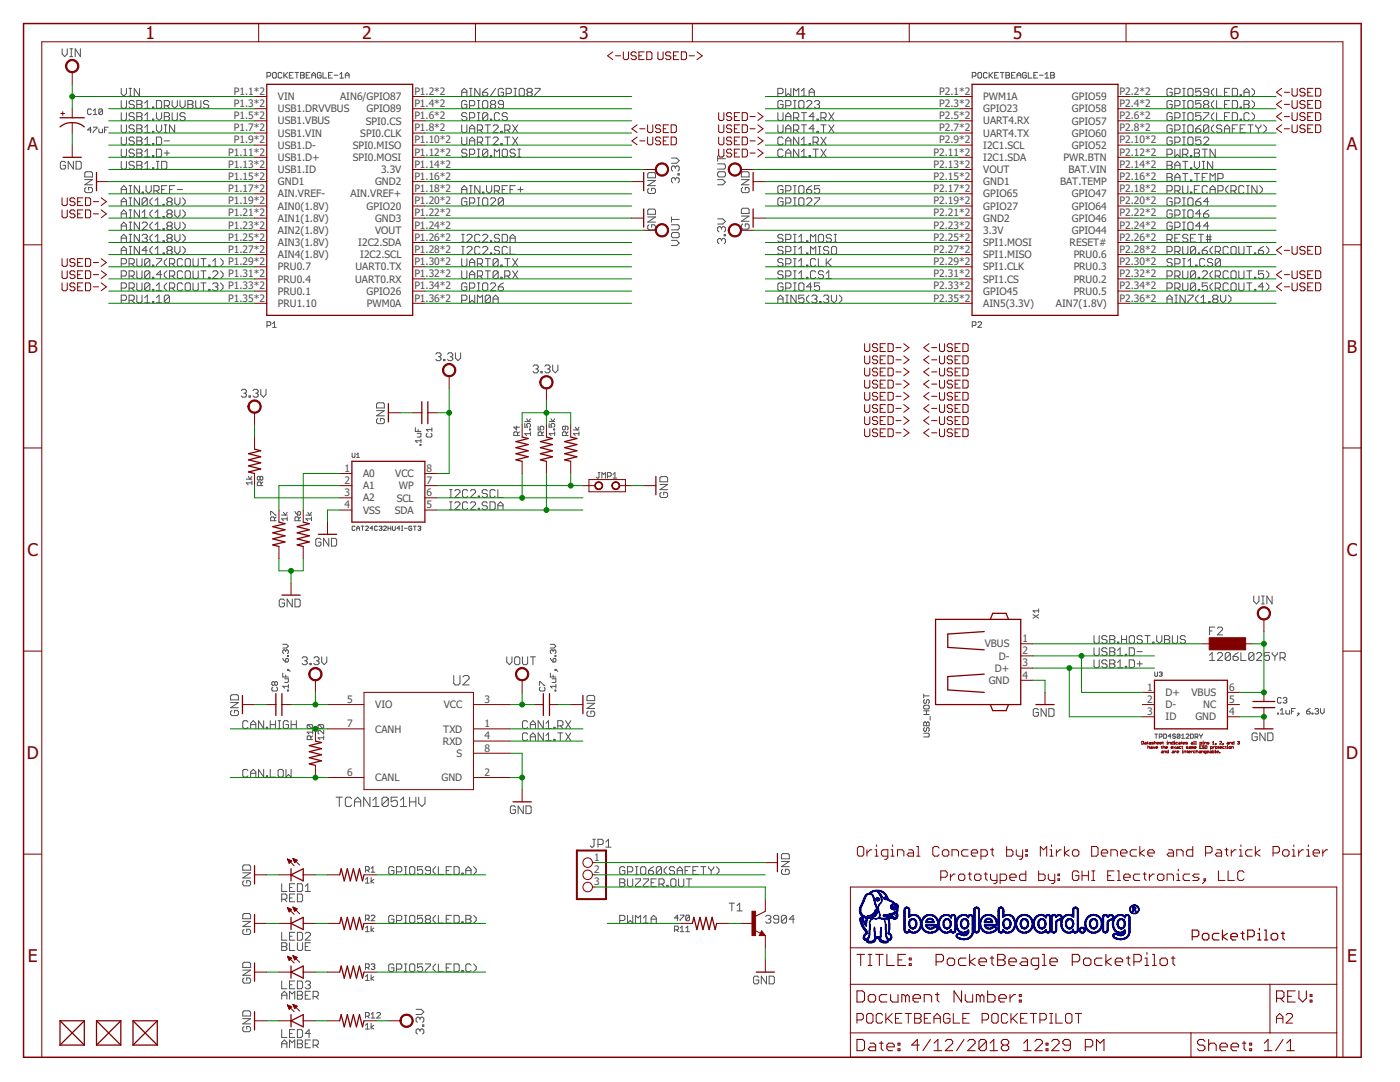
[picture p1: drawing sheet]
<svg xmlns="http://www.w3.org/2000/svg" width="279mm" height="216mm" viewBox="0 0 279 216" stroke-linecap="round" stroke-linejoin="round" font-family="sans-serif">
<defs><g id="words">
<g font-size="3.5" fill="#800000">
<text x="29" y="7.8">1</text>
<text x="72.3" y="7.8">2</text>
<text x="115.6" y="7.8">3</text>
<text x="158.9" y="7.8">4</text>
<text x="202.1" y="7.8">5</text>
<text x="245.4" y="7.8">6</text>
<text x="5.5" y="29.8">A</text>
<text x="268.8" y="29.8">A</text>
<text x="5.5" y="70.4">B</text>
<text x="268.8" y="70.4">B</text>
<text x="5.5" y="110.9">C</text>
<text x="268.8" y="110.9">C</text>
<text x="5.3" y="151.4">D</text>
<text x="268.6" y="151.4">D</text>
<text x="5.5" y="191.9">E</text>
<text x="268.9" y="191.9">E</text>
</g>
<g font-size="2.1" fill="#505050">
<text x="46.7" y="18.9">P1.1*2</text>
<text x="46.7" y="21.3">P1.3*2</text>
<text x="46.7" y="23.8">P1.5*2</text>
<text x="55.5" y="20">VIN</text>
<text x="55.5" y="22.4">USB1.DRVVBUS</text>
<text x="67.9" y="20">AIN6/GPIO87</text>
<text x="73.2" y="22.4">GPIO89</text>
<text x="82.7" y="23.8">P1.6*2</text>
<text x="82.7" y="21.3">P1.4*2</text>
<text x="82.7" y="18.9">P1.2*2</text>
<text x="187.4" y="18.9">P2.1*2</text>
<text x="187.4" y="21.3">P2.3*2</text>
<text x="187.4" y="23.8">P2.5*2</text>
<text x="196.2" y="20">PWM1A</text>
<text x="196.2" y="22.4">GPIO23</text>
<text x="213.9" y="22.4">GPIO58</text>
<text x="213.9" y="20">GPIO59</text>
<text x="223.5" y="23.8">P2.6*2</text>
<text x="223.5" y="21.3">P2.4*2</text>
<text x="223.5" y="18.9">P2.2*2</text>
<text x="46.7" y="26.2">P1.7*2</text>
<text x="46.7" y="28.6">P1.9*2</text>
<text x="55.5" y="24.8">USB1.VBUS</text>
<text x="55.5" y="27.3">USB1.VIN</text>
<text x="55.5" y="29.7">USB1.D-</text>
<text x="70.4" y="29.7">SPI0.MISO</text>
<text x="71.9" y="27.3">SPI0.CLK</text>
<text x="73" y="24.8">SPI0.CS</text>
<text x="82.7" y="28.6">P1.10*2</text>
<text x="82.7" y="26.2">P1.8*2</text>
<text x="187.4" y="26.2">P2.7*2</text>
<text x="187.4" y="28.6">P2.9*2</text>
<text x="196.2" y="24.8">UART4.RX</text>
<text x="196.2" y="27.3">UART4.TX</text>
<text x="196.2" y="29.7">I2C1.SCL</text>
<text x="213.9" y="29.7">GPIO52</text>
<text x="213.9" y="27.3">GPIO60</text>
<text x="213.9" y="24.8">GPIO57</text>
<text x="223.5" y="28.6">P2.10*2</text>
<text x="223.5" y="26.2">P2.8*2</text>
<text x="45.6" y="31.1">P1.11*2</text>
<text x="45.6" y="33.5">P1.13*2</text>
<text x="45.6" y="35.9">P1.15*2</text>
<text x="55.5" y="32.1">USB1.D+</text>
<text x="55.5" y="34.5">USB1.ID</text>
<text x="70.4" y="32.1">SPI0.MOSI</text>
<text x="76" y="34.6">3.3V</text>
<text x="82.7" y="35.9">P1.16*2</text>
<text x="82.7" y="33.5">P1.14*2</text>
<text x="82.7" y="31.1">P1.12*2</text>
<text x="186.3" y="31.1">P2.11*2</text>
<text x="186.3" y="33.5">P2.13*2</text>
<text x="186.3" y="35.9">P2.15*2</text>
<text x="196.2" y="32.1">I2C1.SDA</text>
<text x="196.2" y="34.5">VOUT</text>
<text x="212.2" y="32.1">PWR.BTN</text>
<text x="213.3" y="34.6">BAT.VIN</text>
<text x="223.5" y="35.9">P2.16*2</text>
<text x="223.5" y="33.5">P2.14*2</text>
<text x="223.5" y="31.1">P2.12*2</text>
<text x="45.6" y="38.3">P1.17*2</text>
<text x="45.6" y="40.8">P1.19*2</text>
<text x="55.5" y="37">GND1</text>
<text x="55.5" y="39.4">AIN.VREF-</text>
<text x="55.5" y="41.8">AIN0(1.8V)</text>
<text x="69.9" y="39.4">AIN.VREF+</text>
<text x="73.2" y="41.8">GPIO20</text>
<text x="74.9" y="37">GND2</text>
<text x="82.7" y="40.8">P1.20*2</text>
<text x="82.7" y="38.3">P1.18*2</text>
<text x="186.3" y="38.3">P2.17*2</text>
<text x="186.3" y="40.8">P2.19*2</text>
<text x="196.2" y="37">GND1</text>
<text x="196.2" y="39.4">GPIO65</text>
<text x="196.2" y="41.8">GPIO27</text>
<text x="211.6" y="37">BAT.TEMP</text>
<text x="213.9" y="41.8">GPIO64</text>
<text x="213.9" y="39.4">GPIO47</text>
<text x="223.5" y="40.8">P2.20*2</text>
<text x="223.5" y="38.3">P2.18*2</text>
<text x="45.6" y="43.2">P1.21*2</text>
<text x="45.6" y="45.6">P1.23*2</text>
<text x="55.5" y="44.3">AIN1(1.8V)</text>
<text x="55.5" y="46.7">AIN2(1.8V)</text>
<text x="74.9" y="44.3">GND3</text>
<text x="74.9" y="46.7">VOUT</text>
<text x="82.7" y="45.6">P1.24*2</text>
<text x="82.7" y="43.2">P1.22*2</text>
<text x="186.3" y="43.2">P2.21*2</text>
<text x="186.3" y="45.6">P2.23*2</text>
<text x="196.2" y="44.3">GND2</text>
<text x="196.2" y="46.7">3.3V</text>
<text x="213.9" y="46.7">GPIO44</text>
<text x="213.9" y="44.3">GPIO46</text>
<text x="223.5" y="45.6">P2.24*2</text>
<text x="223.5" y="43.2">P2.22*2</text>
<text x="45.6" y="48">P1.25*2</text>
<text x="45.6" y="50.5">P1.27*2</text>
<text x="45.6" y="52.9">P1.29*2</text>
<text x="55.5" y="49.1">AIN3(1.8V)</text>
<text x="55.5" y="51.5">AIN4(1.8V)</text>
<text x="55.5" y="54">PRU0.7</text>
<text x="70.9" y="54">UART0.TX</text>
<text x="71.5" y="49.1">I2C2.SDA</text>
<text x="71.9" y="51.5">I2C2.SCL</text>
<text x="82.7" y="52.9">P1.30*2</text>
<text x="82.7" y="50.5">P1.28*2</text>
<text x="82.7" y="48">P1.26*2</text>
<text x="186.3" y="48">P2.25*2</text>
<text x="186.3" y="50.5">P2.27*2</text>
<text x="186.3" y="52.9">P2.29*2</text>
<text x="196.2" y="49.1">SPI1.MOSI</text>
<text x="196.2" y="51.5">SPI1.MISO</text>
<text x="196.2" y="54">SPI1.CLK</text>
<text x="213.5" y="49.1">RESET#</text>
<text x="214.3" y="54">PRU0.3</text>
<text x="214.3" y="51.5">PRU0.6</text>
<text x="223.5" y="52.9">P2.30*2</text>
<text x="223.5" y="50.5">P2.28*2</text>
<text x="223.5" y="48">P2.26*2</text>
<text x="45.6" y="55.3">P1.31*2</text>
<text x="45.6" y="57.7">P1.33*2</text>
<text x="55.5" y="56.4">PRU0.4</text>
<text x="55.5" y="58.8">PRU0.1</text>
<text x="70.9" y="56.4">UART0.RX</text>
<text x="73.2" y="58.8">GPIO26</text>
<text x="82.7" y="57.7">P1.34*2</text>
<text x="82.7" y="55.3">P1.32*2</text>
<text x="186.3" y="55.3">P2.31*2</text>
<text x="186.3" y="57.7">P2.33*2</text>
<text x="196.2" y="56.4">SPI1.CS</text>
<text x="196.2" y="58.8">GPIO45</text>
<text x="214.3" y="58.8">PRU0.5</text>
<text x="214.3" y="56.4">PRU0.2</text>
<text x="223.5" y="57.7">P2.34*2</text>
<text x="223.5" y="55.3">P2.32*2</text>
<text x="45.6" y="60.2">P1.35*2</text>
<text x="55.5" y="61.2">PRU1.10</text>
<text x="73.2" y="61.2">PWM0A</text>
<text x="82.7" y="60.2">P1.36*2</text>
<text x="186.3" y="60.2">P2.35*2</text>
<text x="196.2" y="61.2">AIN5(3.3V)</text>
<text x="210.7" y="61.2">AIN7(1.8V)</text>
<text x="223.5" y="60.2">P2.36*2</text>
<text x="68.8" y="94.1">1</text>
<text x="72.5" y="95.2">A0</text>
<text x="78.9" y="95.2">VCC</text>
<text x="85.1" y="94.1">8</text>
<text x="68.8" y="96.6">2</text>
<text x="68.8" y="99">3</text>
<text x="68.8" y="101.4">4</text>
<text x="72.5" y="97.6">A1</text>
<text x="72.5" y="100.1">A2</text>
<text x="79.2" y="100.1">SCL</text>
<text x="79.6" y="97.6">WP</text>
<text x="85.1" y="101.4">5</text>
<text x="85.1" y="99">6</text>
<text x="85.1" y="96.6">7</text>
<text x="72.5" y="102.5">VSS</text>
<text x="78.8" y="102.5">SDA</text>
<text x="196.5" y="129.2">VBUS</text>
<text x="199.3" y="131.6">D-</text>
<text x="204" y="128.1">1</text>
<text x="204" y="130.5">2</text>
<text x="197.3" y="136.5">GND</text>
<text x="198.6" y="134">D+</text>
<text x="204" y="133">3</text>
<text x="204" y="135.4">4</text>
<text x="228.9" y="137.8">1</text>
<text x="245.3" y="137.8">6</text>
<text x="69.3" y="140.2">5</text>
<text x="74.9" y="141.3">VIO</text>
<text x="88.6" y="141.3">VCC</text>
<text x="96.7" y="140.2">3</text>
<text x="228.9" y="140.2">2</text>
<text x="228.9" y="142.7">3</text>
<text x="232.6" y="138.9">D+</text>
<text x="232.6" y="141.3">D-</text>
<text x="232.6" y="143.7">ID</text>
<text x="237.8" y="138.9">VBUS</text>
<text x="238.6" y="143.7">GND</text>
<text x="240.1" y="141.3">NC</text>
<text x="245.3" y="142.7">4</text>
<text x="245.3" y="140.2">5</text>
<text x="69.3" y="145.1">7</text>
<text x="74.9" y="146.2">CANH</text>
<text x="88.4" y="148.6">RXD</text>
<text x="88.5" y="146.2">TXD</text>
<text x="96.7" y="147.5">4</text>
<text x="96.7" y="150">8</text>
<text x="96.7" y="145.1">1</text>
<text x="69.3" y="154.8">6</text>
<text x="74.9" y="155.9">CANL</text>
<text x="88.1" y="155.9">GND</text>
<text x="91.1" y="151">S</text>
<text x="96.7" y="154.8">2</text>
<text x="118.6" y="171.8">1</text>
<text x="118.6" y="174.2">2</text>
<text x="118.6" y="176.6">3</text>
</g>
</g></defs>
<g fill="none" stroke="#505050" stroke-width=".2">
<path d="M12.4 9.7v1.1l.5 .5 .5-.5v-1.1M13.9 11.3h.6M13.9 9.7h.6M14.2 9.7v1.6M16 9.7v1.6l-1-1.6v1.6M24.2 17.6v1.1l.5 .5 .5-.5v-1.1M25.8 19.2h.5M25.8 17.6h.5M26 17.6v1.6M27.8 17.6v1.6l-1-1.6v1.6M53.3 15.2h.5l.2-.2v-.4l-.2-.1h-.5v1.1M54.6 14.5h.4l.1 .1v.8l-.1 .2h-.4l-.2-.2v-.8z"/>
<path d="M56.3 14.6l-.2-.1h-.4l-.2 .1v.8l.2 .2h.4l.2-.2M56.6 14.5v1.1M56.8 15l.6 .6M57.4 14.5l-.8 .7M57.7 15h.4M58.5 14.5h-.8v1.1h.8M58.9 14.5h.7M59.2 14.5v1.1M60 14.5h.5l.2 .1-.2 .4 .2 .4-.2 .2h-.5zM60 15h.5M61.1 15h.4M61.8 14.5h-.7v1.1h.7"/>
<path d="M62.2 15h.8M62.2 15.6v-.8l.4-.3 .4 .3v.8M64.1 14.6l-.2-.1h-.4l-.2 .1v.8l.2 .2h.4l.2-.2v-.4h-.4M64.5 14.5v1.1h.7M65.6 15h.4M66.3 14.5h-.7v1.1h.7M66.7 15h.7M67.8 15.6h.8M67.8 14.8l.4-.3v1.1M68.9 15.6v-.8l.4-.3 .4 .3v.8M68.9 15h.8M92.1 19.2v-1.1l.5-.5 .6 .5v1.1"/>
<path d="M92.1 18.4h1.1M93.7 19.2h.5M93.7 17.6h.5M94 17.6v1.6M95.8 17.6v1.6l-1.1-1.6v1.6M96.3 18.4h.8l.2 .3v.2l-.2 .3h-.5l-.3-.3zM97.3 17.6l-.5 .3-.5 .5M98.9 17.6l-1 1.6M100.5 17.9l-.3-.3h-.5l-.3 .3v1l.3 .3h.5l.3-.3v-.5h-.6M101 18.7h.8l.2-.3v-.5l-.2-.3h-.8v1.6M102.6 19.2h.5M102.6 17.6h.5"/>
<path d="M102.8 17.6v1.6M103.6 17.9l.3-.3h.5l.2 .3v1l-.2 .3h-.5l-.3-.3zM105.4 18.4h.5M105.4 18.4l-.2 .3v.2l.2 .3h.5l.3-.3v-.2l-.3-.3M105.4 18.4l-.2-.3v-.2l.2-.3h.5l.3 .3v.2l-.3 .3M106.7 17.6h1.1v.3l-1.1 1v.3M155.2 18.7h.8l.3-.3v-.5l-.3-.3h-.8v1.6M156.8 17.6v1.6l.5-.5 .5 .5v-1.6M158.4 19.2v-1.6l.5 .5 .5-.5v1.6M159.9 19.2h1.1M159.9 18.1l.5-.5v1.6M161.5 18.4h1"/>
<path d="M161.5 19.2v-1.1l.5-.5 .5 .5v1.1M194 15.2h.6l.2-.2v-.4l-.2-.1h-.6v1.1M195.2 14.6l.1-.1h.4l.2 .1v.8l-.2 .2h-.4l-.1-.2zM197 14.6l-.2-.1h-.3l-.2 .1v.8l.2 .2h.3l.2-.2M197.4 14.5v1.1M197.6 15l.5 .6M198.1 14.5l-.7 .7M198.5 15h.4M199.3 14.5h-.8v1.1h.8M199.6 14.5h.8M200 14.5v1.1M200.7 14.5h.6l.2 .1-.2 .4 .2 .4-.2 .2h-.6z"/>
<path d="M200.7 15h.6M201.9 15h.3M202.6 14.5h-.7v1.1h.7M203 15h.7M203 15.6v-.8l.3-.3 .4 .3v.8M204.8 14.6l-.1-.1h-.4l-.2 .1v.8l.2 .2h.4l.1-.2v-.4h-.3M205.2 14.5v1.1h.8M206.3 15h.4M207.1 14.5h-.8v1.1h.8M207.5 15h.7M208.6 15.6h.7M208.6 14.8l.3-.3v1.1"/>
<path d="M209.7 14.5h.5l.2 .1-.2 .4 .2 .4-.2 .2h-.5zM209.7 15h.5M233.9 17.9l-.2-.3h-.5l-.3 .3v1l.3 .3h.5l.2-.3v-.5h-.5M234.5 18.7h.7l.3-.3v-.5l-.3-.3h-.7v1.6M236 19.2h.5M236 17.6h.5M236.3 17.6v1.6M237.1 17.9l.2-.3h.5l.3 .3v1l-.3 .3h-.5l-.2-.3zM239.7 17.6h-1.1v.8l.5-.3h.3l.3 .3v.5l-.3 .3h-.5l-.3-.3M241.2 18.4h-.7l-.3-.3v-.2l.3-.3h.5l.2 .3v1l-.2 .3h-.5l-.3-.3M242.3 17.6l-.5 .5v.6l.5 .5M242.8 17.6v1.6h1"/>
<path d="M244.4 18.4h.5M245.4 17.6h-1v1.6h1M245.9 17.6h.8l.3 .3v1l-.3 .3h-.8zM247.5 18.9h.3v.3h-.3zM248.3 18.4h1M248.3 19.2v-1.1l.5-.5 .5 .5v1.1M249.8 17.6l.6 .5v.6l-.6 .5M13.1 32.4l-.3-.2h-.5l-.3 .2v1.1l.3 .2h.5l.3-.2v-.5h-.5M14.6 32.2v1.5l-1-1.5v1.5M15.2 32.2h.8l.2 .2v1.1l-.2 .2h-.8zM16.9 35.8h1.6l-1.6 1.1h1.6M16.9 34.5l.3-.2h1l.3 .2v.8h-1.6z"/>
<path d="M17.2 37.4l-.3 .3v.5l.3 .2h1l.3-.2v-.5l-.3-.3h-.5v.5M18.2 25.9h-.7l.6-.5v1.1M18.2 21.9l-.1-.2h-.4l-.2 .2v.8l.2 .2h.4l.1-.2M18.6 25.4h.7v.2l-.7 .7v.2M18.6 22.9h.7M18.6 22.1l.4-.4v1.2M19.7 25.7v.6l.2 .2h.6v-.8M20.5 21.9l-.2-.2h-.4l-.2 .2v.8M20.5 21.9v.8l-.2 .2h-.4l-.2-.2M20.5 21.9l-.8 .8M20.8 25.9h.4M21.6 25.4h-.8v1.1"/>
<path d="M24.2 32.2v1.3l.2 .2h.6l.2-.2v-1.3M24.2 20.1v1.3l.2 .2h.6l.2-.2v-1.3M24.2 22.5v1.3l.2 .2h.6l.2-.2v-1.3M24.2 24.9v1.3l.2 .3h.6l.2-.3v-1.3M24.2 27.3v1.3l.2 .3h.6l.2-.3v-1.3M24.2 29.8v1.3l.2 .2h.6l.2-.2v-1.3M24.2 38.6v-1l.5-.6 .5 .6v1M24.2 37.8h1M25.8 38.6h.5M25.8 37h.5M25.8 39.5h.5M26 37v1.6"/>
<path d="M26 39.5v1.5M26.8 32.4l-.3-.2h-.5l-.2 .2v.3l.2 .3h.5l.3 .2v.3l-.3 .2h-.5l-.2-.2M26.8 27.6l-.3-.3h-.5l-.2 .3v.3l.2 .2h.5l.3 .3v.2l-.3 .3h-.5l-.2-.3M26.8 20.3l-.3-.2h-.5l-.2 .2v.3l.2 .2h.5l.3 .3v.3l-.3 .2h-.5l-.2-.2M26.8 22.8l-.3-.3h-.5l-.2 .3v.2l.2 .3h.5l.3 .2v.3l-.3 .2h-.5l-.2-.2M26.8 25.2l-.3-.3h-.5l-.2 .3v.2l.2 .3h.5l.3 .3v.2l-.3 .3h-.5l-.2-.3M26.8 30l-.3-.2h-.5l-.2 .2v.3l.2 .2h.5l.3 .3v.3l-.3 .2h-.5l-.2-.2M27.3 32.2h.8l.2 .2v.3l-.2 .3 .2 .2v.3l-.2 .2h-.8zM27.3 24.9h.8l.2 .3v.2l-.2 .3 .2 .3v.2l-.2 .3h-.8zM27.3 27.3h.8l.2 .3v.3l-.2 .2 .2 .3v.2l-.2 .3h-.8zM27.3 33h.8M27.3 20.1h.8l.2 .2v.3l-.2 .2 .2 .3v.3l-.2 .2h-.8z"/>
<path d="M27.3 20.8h.8M27.3 22.5h.8l.2 .3v.2l-.2 .3 .2 .2v.3l-.2 .2h-.8zM27.3 29.8h.8l.2 .2v.3l-.2 .2 .2 .3v.3l-.2 .2h-.8zM27.3 23.3h.8M27.3 25.7h.8M27.3 28.1h.8M27.3 30.5h.8M27.8 37v1.6l-1-1.6v1.6M27.8 39.5v1.5l-1-1.5v1.5M28.4 38.3h.2v.3h-.2zM28.9 33.7h1M28.9 21.6h1"/>
<path d="M28.9 20.6l.5-.5v1.5M28.9 23l.5-.5v1.5M28.9 25.4l.5-.5v1.6M28.9 27.9l.5-.6v1.6M28.9 30.3l.5-.5v1.5M28.9 32.7l.5-.5v1.5M28.9 24h1M28.9 26.5h1M28.9 28.9h1M28.9 31.3h1M29.1 37v1.1l.6 .5 .5-.5v-1.1M29.4 39.7l-.3-.2h-.5l-.2 .2v1.1"/>
<path d="M29.4 39.7v1.1l-.3 .2h-.5l-.2-.2M29.4 39.7l-1 1.1M30.4 33.5h.3v.2h-.3zM30.4 21.4h.3v.2h-.3zM30.4 23.8h.3v.2h-.3zM30.4 26.2h.3v.3h-.3zM30.4 28.6h.3v.3h-.3zM30.4 31.1h.3v.2h-.3zM30.4 39.5l-.5 .5v.5l.5 .5M30.7 38.1h.8l.2-.3v-.5l-.2-.3h-.8v1.6M31 40l.5-.5v1.5M31.2 33.7h.5"/>
<path d="M31.2 32.2h.5M31.2 20.1h.8l.3 .2v1.1l-.3 .2h-.8zM31.2 22.5v1l.5 .5 .6-.5v-1M31.2 24.9v1.1l.5 .5 .6-.5v-1.1M31.2 27.3h.8l.3 .3v1l-.3 .3h-.8zM31.2 29.8h.8l.3 .2v1.1l-.3 .2h-.8zM31.2 38.1l.5 .5M31.5 32.2v1.5M32.3 32.2h.7l.3 .2v1.1l-.3 .2h-.7zM32.3 37.8h.5M32.8 21.1h.8l.2-.3v-.5l-.2-.2h-.8v1.5M32.8 22.5h.8l.2 .3v.2l-.2 .3 .2 .2v.3l-.2 .2h-.8z"/>
<path d="M32.8 23.3h.8M32.8 26.5h.5M32.8 24.9h.5M32.8 28.1h1M32.8 30.5h1M33 24.9v1.6M33.3 37h-1v1.6h1M33.3 21.1l.5 .5M33.3 30v1.1M33.8 37.8h.6M34.4 20.1v1l.5 .5 .5-.5v-1M34.4 22.5v1.3l.2 .2h.5l.3-.2v-1.3"/>
<path d="M34.9 37h-1.1v1.6M34.9 24.9v1.6l-1.1-1.6v1.6M34.9 39.5v1l.5 .5 .5-.5v-1M35.4 37.8h1M35.9 20.1v1l.5 .5 .6-.5v-1M36.4 39.5l.6 .5v.5l-.6 .5M37 22.8l-.3-.3h-.5l-.3 .3v.2l.3 .3h.5l.3 .2v.3l-.3 .2h-.5l-.3-.2M37.5 20.1h.8l.2 .2v.3l-.2 .2 .2 .3v.3l-.2 .2h-.8zM37.5 20.8h.8M39.1 20.1v1.3l.2 .2h.5l.3-.2v-1.3M41.7 20.3l-.3-.2h-.5l-.3 .2v.3l.3 .2h.5l.3 .3v.3l-.3 .2h-.5l-.3-.2M92.1 24.9v1.3l.3 .3h.5l.3-.3v-1.3"/>
<path d="M92.1 27.3v1.3l.3 .3h.5l.3-.3v-1.3M92.1 37.8h1.1M92.1 38.6v-1l.5-.6 .6 .6v1M93.2 30l-.3-.2h-.5l-.3 .2v.3l.3 .2h.5l.3 .3v.3l-.3 .2h-.5l-.3-.2M93.2 20.3l-.3-.2h-.5l-.3 .2v1.1l.3 .2h.5l.3-.2v-.6h-.6M93.2 22.8l-.3-.3h-.5l-.3 .3v.2l.3 .3h.5l.3 .2v.3l-.3 .2h-.5l-.3-.2M93.2 39.7l-.3-.2h-.5l-.3 .2v1.1l.3 .2h.5l.3-.2v-.6h-.6M93.7 38.6h.5M93.7 37h.5M93.7 21.1h.8l.2-.3v-.5l-.2-.2h-.8v1.5M93.7 23.5h.8l.2-.2v-.5l-.2-.3h-.8v1.5M93.7 25.7h1"/>
<path d="M93.7 28.1h1M93.7 30.8h.8l.2-.3v-.5l-.2-.2h-.8v1.5M93.7 26.5v-1.1l.5-.5 .5 .5v1.1M93.7 28.9v-1l.5-.6 .5 .6v1M94 37v1.6M95.3 26h.7l.3-.3v-.5l-.3-.3h-.7v1.6M95.3 21.6h.5M95.3 20.1h.5M95.3 24h.5M95.3 22.5h.5M95.3 28.4h.7l.3-.3v-.5l-.3-.3h-.7v1.6M95.3 31.3h.5"/>
<path d="M95.3 29.8h.5M95.3 39.5h.5M95.5 20.1v1.5M95.5 22.5v1.5M95.5 29.8v1.5M95.5 39.5v1.5M95.8 37v1.6l-1.1-1.6v1.6M95.8 26l.5 .5M95.8 28.4l.5 .5M96.3 20.3l.3-.2h.5l.2 .2v1.1l-.2 .2h-.5l-.3-.2zM96.3 38.3h.3v.3h-.3zM96.6 39.5h.5l.2 .2v1.1l-.2 .2h-.5l-.3-.2v-1.1z"/>
<path d="M96.8 24.9h1.1M96.8 27.3h1.1M97.1 37v1.1l.5 .5 .5-.5v-1.1M97.3 30l-1 1.1M97.3 22.8v1l-.2 .2h-.5l-.3-.2M97.3 22.8l-.2-.3h-.5l-.3 .3v1M97.3 30v1.1l-.2 .2h-.5l-.3-.2M97.3 30l-.2-.2h-.5l-.3 .2v1.1M97.3 24.9v1.6M97.3 27.3v1.6M97.3 22.8l-1 1M97.9 23.8h.2v.2h-.2z"/>
<path d="M97.9 31.1h.2v.2h-.2zM97.9 39.7l.2-.2h.6l.2 .2v.3l-1 1h1M98.1 20.8l-.2 .3v.3l.2 .2h.6l.2-.2v-.3l-.2-.3M98.1 20.8l-.2-.2v-.3l.2-.2h.6l.2 .2v.3l-.2 .2M98.1 20.8h.6M98.4 25.2l.3-.3h.5l.2 .3v.2l-1 1.1h1M98.4 27.6l.3-.3h.5l.2 .3v.3l-1 1h1M98.7 38.1h.7l.3-.3v-.5l-.3-.3h-.7v1.6M98.7 31.3v-1.5l.5 .5 .5-.5v1.5M99.2 38.1l.5 .5M99.7 22.8l-.3-.3h-.5l-.2 .3v1l.2 .2h.5l.3-.2M99.9 26.2h.3v.3h-.3z"/>
<path d="M99.9 28.6h.3v.3h-.3zM100.2 30l.3-.2h.5l.3 .2v1.1l-.3 .2h-.5l-.3-.2zM100.2 37.8h.5M100.5 20.8h-.8l-.3-.2v-.3l.3-.2h.5l.3 .2v1.1l-.3 .2h-.5l-.3-.2M100.5 39.7v1.1l-.3 .2h-.5l-.3-.2M100.5 39.7l-.3-.2h-.5l-.3 .2v1.1M100.5 39.7l-1.1 1.1M100.7 26h.8l.3-.3v-.5l-.3-.3h-.8v1.6M100.7 27.3h1.1M101.3 37h-1.1v1.6h1.1M101.3 22.8l-.3-.3h-.5l-.3 .3v.2l.3 .3h.5l.3 .2v.3l-.3 .2h-.5l-.3-.2M101.3 27.3v1.6"/>
<path d="M101.3 26l.5 .5M101.8 37.8h.5M102.3 24.9l1 1.6M102.3 27.3l1 1.6M102.8 37h-1v1.6M102.8 30l-.2-.2h-.6l-.2 .2v.3l.2 .2h.6l.2 .3v.3l-.2 .2h-.6l-.2-.2M103.3 24.9l-1 1.6M103.3 27.3l-1 1.6M103.4 31.3h.5M103.4 29.8h.5M103.4 37.8h1M103.6 29.8v1.5"/>
<path d="M103.9 37.3v1M129.3 34.7l.2-.3h1.1l.2 .3v.8h-1.5zM129.3 36h1.5l-1.5 1h1.5M129.5 37.6l-.2 .2v.5l.2 .3h1.1l.2-.3v-.5l-.2-.2h-.6v.5M134 31.5h1l.6 .5-.6 .6h-1M134.8 33.4l-.3-.3h-.2l-.3 .3v.5l.3 .2M134.8 35.7l-.3-.2h-.2l-.3 .2v.5l.3 .3M134.8 33.4l.2-.3h.3l.3 .3v.5l-.3 .2M134.8 35.7l.2-.2h.3l.3 .2v.5l-.3 .3M134.8 33.4v.2M134.8 35.7v.3M135.3 34.6h.3v.3h-.3z"/>
<path d="M143.2 35.8h1.1l.5 .6-.5 .5h-1.1M143.2 31.1v1.1M143.2 34.5l.3-.2h1l.3 .2v.6l-.3 .2h-1l-.3-.2zM143.2 32.7h1.3l.3 .3v.5l-.3 .2h-1.3M143.2 31.7h1.6M148 35.8h1.5l-1.5 1.1h1.5M148.2 34.3h1l.3 .2v.8h-1.5v-.8zM148.2 37.4l-.2 .3v.5l.2 .2h1l.3-.2v-.5l-.3-.3h-.5v.5M155.2 22.5v1.3l.3 .2h.5l.3-.2v-1.3M155.2 24.9v1.3l.3 .3h.5l.3-.3v-1.3M156.3 37.3l-.3-.3h-.5l-.3 .3v1l.3 .3h.5l.3-.3v-.5h-.6M156.3 39.7l-.3-.2h-.5l-.3 .2v1.1l.3 .2h.5l.3-.2v-.6h-.6"/>
<path d="M156.3 20.3l-.3-.2h-.5l-.3 .2v1.1l.3 .2h.5l.3-.2v-.6h-.6M156.3 27.6l-.3-.3h-.5l-.3 .3v1l.3 .3h.5l.3-.3M156.3 30l-.3-.2h-.5l-.3 .2v1.1l.3 .2h.5l.3-.2M156.8 21.1h.8l.2-.3v-.5l-.2-.2h-.8v1.5M156.8 38.1h.8l.2-.3v-.5l-.2-.3h-.8v1.6M156.8 28.9v-1l.5-.6 .5 .6v1M156.8 23.3h1M156.8 25.7h1M156.8 28.1h1M156.8 30.5h1M156.8 24v-1l.5-.5 .5 .5v1M156.8 26.5v-1.1l.5-.5 .5 .5v1.1"/>
<path d="M156.8 31.3v-1l.5-.5 .5 .5v1M158.4 38.6h.5M158.4 37h.5M158.4 26h.7l.3-.3v-.5l-.3-.3h-.7v1.6M158.4 21.6h.5M158.4 20.1h.5M158.4 23.5h.7l.3-.2v-.5l-.3-.3h-.7v1.5M158.4 39.5h.5M158.6 20.1v1.5M158.6 37v1.6M158.6 39.5v1.5M158.9 23.5l.5 .5"/>
<path d="M158.9 26l.5 .5M159.4 39.7l.3-.2h.5l.2 .2v1.1l-.2 .2h-.5l-.3-.2zM159.4 27.3v1.6l-1-1.6v1.6M159.4 29.8v1.5l-1-1.5v1.5M159.7 37h.5l.2 .3v1l-.2 .3h-.5l-.3-.3v-1zM159.7 20.1h.5l.2 .2v1.1l-.2 .2h-.5l-.3-.2v-1.1zM159.9 27.9l.5-.6v1.6M159.9 22.5h1.1M159.9 24.9h1.1M159.9 28.9h1.1M159.9 31.3h1.1M159.9 30.3l.5-.5v1.5"/>
<path d="M160.4 22.5v1.5M160.4 24.9v1.6M161 37.8h.8l.2 .3v.2l-.2 .3h-.6l-.2-.3zM161 20.3l.2-.2h.6l.2 .2v.3l-1 1h1M161 39.7l.2-.2h.6l.2 .2v.3l-1 1h1M161.5 28.6h.3v.3h-.3zM161.5 31.1h.3v.2h-.3zM162 37l-.5 .3-.5 .5M162.3 28.4h.7l.3-.3v-.5l-.3-.3h-.7v1.6M162.3 29.8h1M162.5 23.3h-1l.8-.8v1.5M162.5 25.7h-1l.8-.8v1.6"/>
<path d="M162.5 20.3l.3-.2h.5l.3 .2v.3l-.3 .2M162.5 39.5h1.1v.2l-1.1 1.1v.2M162.8 28.4l.5 .5M162.8 29.8v1.5M163 20.8h.3M163 23.8h.3v.2h-.3zM163 26.2h.3v.3h-.3zM163.3 20.8l.3 .3v.3l-.3 .2h-.5l-.3-.2M163.6 37h-1.1v.8l.5-.2h.3l.3 .2v.5l-.3 .3h-.5l-.3-.3M163.8 23.5h.8l.3-.2v-.5l-.3-.3h-.8v1.5M163.8 24.9h1.1M163.8 27.3l1.1 1.6"/>
<path d="M163.8 29.8l1.1 1.5M164.4 23.5l.5 .5M164.4 24.9v1.6M164.9 27.3l-1.1 1.6M164.9 29.8l-1.1 1.5M165.4 22.5l1 1.5M165.4 24.9l1 1.6M166.4 22.5l-1 1.5M166.4 24.9l-1 1.6M232.9 32.2h.8l.2 .2v.3l-.2 .3 .2 .2v.3l-.2 .2h-.8zM232.9 38.1h.8l.2-.3v-.5l-.2-.3h-.8v1.6M232.9 34.6h.8l.2 .3v.2l-.2 .3 .2 .2v.3l-.2 .3h-.8z"/>
<path d="M232.9 33h.8M232.9 30.8h.8l.2-.3v-.5l-.2-.2h-.8v1.5M232.9 35.4h.8M233.9 27.6l-.2-.3h-.5l-.3 .3v1l.3 .3h.5l.2-.3v-.5h-.5M233.9 20.3l-.2-.2h-.5l-.3 .2v1.1l.3 .2h.5l.2-.2v-.6h-.5M233.9 22.8l-.2-.3h-.5l-.3 .3v1l.3 .2h.5l.2-.2v-.5h-.5M233.9 25.2l-.2-.3h-.5l-.3 .3v1l.3 .3h.5l.2-.3v-.5h-.5M233.9 39.7l-.2-.2h-.5l-.3 .2v1.1l.3 .2h.5l.2-.2v-.6h-.5M234.5 38.1h.7l.3-.3v-.5l-.3-.3h-.7v1.6M234.5 21.1h.7l.3-.3v-.5l-.3-.2h-.7v1.5M234.5 23.5h.7l.3-.2v-.5l-.3-.3h-.7v1.5M234.5 26h.7l.3-.3v-.5l-.3-.3h-.7v1.6"/>
<path d="M234.5 28.4h.7l.3-.3v-.5l-.3-.3h-.7v1.6M234.5 29.8v1.5l.5-.5 .5 .5v-1.5M234.5 33.7v-1l.5-.5 .5 .5v1M234.5 36.2v-1.1l.5-.5 .5 .5v1.1M234.5 33h1M234.5 35.4h1M235 38.1l.5 .5M236 37v1.3l.3 .3h.5l.3-.3v-1.3M236 34.6h1.1M236 32.2h1.1M236 21.6h.5M236 20.1h.5"/>
<path d="M236 24h.5M236 22.5h.5M236 26.5h.5M236 24.9h.5M236 28.9h.5M236 27.3h.5M236 30.8h.8l.3-.3v-.5l-.3-.2h-.8v1.5M236 39.5h.5M236.3 20.1v1.5M236.3 22.5v1.5M236.3 24.9v1.6M236.3 27.3v1.6"/>
<path d="M236.3 39.5v1.5M236.5 30.8l.6 .5M236.5 32.2v1.5M236.5 34.6v1.6M237.1 20.3l.2-.2h.5l.3 .2v1.1l-.3 .2h-.5l-.2-.2zM237.1 25.2l.2-.3h.5l.3 .3v1l-.3 .3h-.5l-.2-.3zM237.1 27.6l.2-.3h.5l.3 .3v1l-.3 .3h-.5l-.2-.3zM237.1 39.7l.2-.2h.5l.3 .2v1.1l-.3 .2h-.5l-.2-.2zM237.3 22.5h.5l.3 .3v1l-.3 .2h-.5l-.2-.2v-1zM237.6 33.5h.2v.2h-.2zM237.6 38.3h.2v.3h-.2zM237.6 31.1h.2v.2h-.2z"/>
<path d="M237.6 35.9h.2v.3h-.2zM238.4 34.6h1M238.4 29.8h.7l.3 .2v.3l-.3 .2 .3 .3v.3l-.3 .2h-.7zM238.4 32.2v1l.5 .5 .5-.5v-1M238.4 30.5h.7M238.4 37.8h.5M238.6 25.7h.8l.3 .3v.2l-.3 .3h-.5l-.3-.3zM238.9 34.6v1.6M239.4 37h-1v1.6h1M239.7 20.1h-1.1v.7l.5-.2h.3l.3 .2v.6l-.3 .2h-.5l-.3-.2M239.7 22.5h-1.1v.8l.5-.3h.3l.3 .3v.5l-.3 .2h-.5l-.3-.2M239.7 27.3h-1.1v.8l.5-.2h.3l.3 .2v.5l-.3 .3h-.5l-.3-.3"/>
<path d="M239.7 24.9l-.6 .3-.5 .5M239.7 39.5l-.6 .2-.5 .5M239.9 33.7h.6M239.9 32.2h.6M239.9 29.8h1.1M239.9 35.4h.6M240.2 22.5h1v.3l-1 1v.2M240.2 27.6l.3-.3h.5l.2 .3v.3l-1 1h1M240.2 32.2v1.5M240.5 20.8l-.3 .3v.3l.3 .2h.5l.2-.2v-.3l-.2-.3M240.5 20.8l-.3-.2v-.3l.3-.2h.5l.2 .2v.3l-.2 .2M240.5 20.8h.5"/>
<path d="M240.5 29.8v1.5M241 37.3l-.3-.3h-.5l-.3 .3v1l.3 .3h.5l.3-.3M241 34.6h-1.1v1.6h1.1M241.2 25.2v1l-.2 .3h-.5l-.3-.3M241.2 25.2l-.2-.3h-.5l-.3 .3v1M241.2 25.2l-1 1M241.5 37.8h1M241.5 36.2v-1.6l.5 .5 .5-.5v1.6M241.5 38.6v-1l.5-.6 .5 .6v1M242 32.2v1.5l-1-1.5v1.5M242.3 20.1l-.5 .5v.5l.5 .5M242.3 22.5l-.5 .5v.5l.5 .5"/>
<path d="M242.3 24.9l-.5 .5v.6l.5 .5M242.5 29.8v1.5l-1-1.5v1.5M242.8 20.1v1.5h1M242.8 22.5v1.5h1M243.1 38.1h.7l.3-.3v-.5l-.3-.3h-.7v1.6M243.1 35.6h.7l.3-.2v-.5l-.3-.3h-.7v1.6M243.8 25.2l-.2-.3h-.5l-.3 .3v.2l.3 .3h.5l.2 .3v.2l-.2 .3h-.5l-.3-.3M244.4 20.8h.5M244.4 23.3h.5M244.4 25.7h1M244.4 26.5v-1.1l.5-.5 .5 .5v1.1M245.2 37l-.6 .6v.5l.6 .5"/>
<path d="M245.4 20.1h-1v1.5h1M245.4 22.5h-1v1.5h1M245.7 38.1h.7l.3-.3v-.5l-.3-.3h-.7v1.6M245.9 20.1h.8l.3 .2v1.1l-.3 .2h-.8zM245.9 22.5h.8l.3 .3v1l-.3 .2h-.8zM245.9 25.7h.5M246.2 38.1l.5 .5M247 24.9h-1.1v1.6M247.5 21.4h.3v.2h-.3zM247.5 23.8h.3v.2h-.3zM247.5 25.7h.5M248.3 37.3l-.3-.3h-.5l-.3 .3v1l.3 .3h.5l.3-.3"/>
<path d="M248.3 20.1h.7l.3 .2v.3l-.3 .2 .3 .3v.3l-.3 .2h-.7zM248.3 20.8h.7M248.5 24.9h-1v1.6h1M248.8 38.6h.5M248.8 37h.5M249 24.9h1.1M249 37v1.6M249.3 22.8l-.3-.3h-.5l-.2 .3v1l.2 .2h.5l.3-.2M249.6 24.9v1.6M249.8 20.1l.6 .5v.5l-.6 .5M249.8 22.5l.6 .5v.5l-.6 .5M250.6 24.9v.3l.5 .5"/>
<path d="M250.9 37v1.6l-1.1-1.6v1.6M251.1 25.7v.8M251.4 37l.5 .6v.5l-.5 .5M251.7 24.9v.3l-.6 .5M252.2 24.9l.5 .5v.6l-.5 .5M24.2 41v-1l.5-.5 .5 .5v1M24.2 43.5v-1.1l.5-.5 .5 .5v1.1M24.2 45.9v-1l.5-.6 .5 .6v1M24.2 48.3v-1l.5-.5 .5 .5v1M24.2 50.7v-1l.5-.5 .5 .5v1M24.2 52.6h.8l.2-.2v-.5l-.2-.3h-.8v1.5M24.2 55.1h.8l.2-.3v-.5l-.2-.3h-.8v1.6"/>
<path d="M24.2 57.5h.8l.2-.3v-.5l-.2-.2h-.8v1.5M24.2 59.9h.8l.2-.2v-.6l-.2-.2h-.8v1.5M24.2 40.2h1M24.2 42.7h1M24.2 45.1h1M24.2 47.5h1M24.2 50h1M25.8 45.9h.5M25.8 44.3h.5M25.8 52.6h.7l.3-.2v-.5l-.3-.3h-.7v1.5M25.8 55.1h.7l.3-.3v-.5l-.3-.3h-.7v1.6M25.8 57.5h.7l.3-.3v-.5l-.3-.2h-.7v1.5"/>
<path d="M25.8 59.9h.7l.3-.2v-.6l-.3-.2h-.7v1.5M25.8 41h.5M25.8 43.5h.5M25.8 41.9h.5M25.8 48.3h.5M25.8 46.8h.5M25.8 50.7h.5M25.8 49.2h.5M26 41.9v1.6M26 44.3v1.6M26 46.8v1.5M26 49.2v1.5"/>
<path d="M26.3 57.5l.5 .5M26.3 52.6l.5 .5M26.3 55.1l.5 .5M26.3 59.9l.5 .5M27.3 51.6v1.3l.3 .2h.5l.2-.2v-1.3M27.3 54v1.3l.3 .3h.5l.2-.3v-1.3M27.3 56.5v1.2l.3 .3h.5l.2-.3v-1.2M27.3 58.9v1.3l.3 .2h.5l.2-.2v-1.3M27.8 41.9v1.6l-1-1.6v1.6M27.8 44.3v1.6l-1-1.6v1.6M27.8 46.8v1.5l-1-1.5v1.5M27.8 49.2v1.5l-1-1.5v1.5"/>
<path d="M28.4 44.6l.2-.3h.5l.3 .3v.3l-1 1h1M28.4 47l.2-.2h.5l.3 .2v.3l-.3 .2M28.4 43.5h1M28.4 42.4l.5-.5v1.6M28.9 59.4l.5-.5v1.5M28.9 47.5h.2M29.1 47.5l.3 .3v.2l-.3 .3h-.5l-.2-.3M29.4 50h-1l.7-.8v1.5M29.9 56.7l-.2-.2h-.6l-.2 .2v1M29.9 54.3v1l-.2 .3h-.6l-.2-.3M29.9 51.9l-.2-.3h-.6l-.2 .3v1M29.9 54.3l-.2-.3h-.6l-.2 .3v1"/>
<path d="M29.9 51.9v1l-.2 .2h-.6l-.2-.2M29.9 56.7v1l-.2 .3h-.6l-.2-.3M29.9 51.9l-1 1M29.9 54.3l-1 1M29.9 56.7l-1 1M30.4 52.9h.3v.2h-.3zM30.4 55.3h.3v.3h-.3zM30.4 57.7h.3v.3h-.3zM30.4 41.9l-.5 .5v.5l.5 .6M30.4 44.3l-.5 .6v.5l.5 .5M30.4 46.8l-.5 .5v.5l.5 .5M30.4 49.2l-.5 .5v.5l.5 .5"/>
<path d="M31 45.9h1M31 42.4l.5-.5v1.6M31 44.9l.5-.6v1.6M31 47.3l.5-.5v1.5M31 49.7l.5-.5v1.5M31 41h1M31 43.5h1M31 48.3h1M31 50.7h1M31.2 51.6h1.1v.3l-1.1 1v.2M31.2 57l.5-.5v1.5M31.2 59.4l.5-.5v1.5"/>
<path d="M31.2 58h1.1M32.3 54.8h-1.1l.8-.8v1.6M32.5 45.6h.3v.3h-.3zM32.5 40.8h.3v.2h-.3zM32.5 43.2h.3v.3h-.3zM32.5 48h.3v.3h-.3zM32.5 50.5h.3v.2h-.3zM33.3 51.6l-.5 .5v.5l.5 .5M33.3 54l-.5 .5v.6l.5 .5M33.3 56.5l-.5 .5v.5l.5 .5M33.6 45.1l-.3 .3v.2l.3 .3h.5l.3-.3v-.2l-.3-.3M33.6 45.1l-.3-.2v-.3l.3-.3h.5l.3 .3v.3l-.3 .2"/>
<path d="M33.6 40.2l-.3-.2v-.3l.3-.2h.5l.3 .2v.3l-.3 .2M33.6 40.2l-.3 .3v.3l.3 .2h.5l.3-.2v-.3l-.3-.3M33.6 42.7l-.3-.3v-.2l.3-.3h.5l.3 .3v.2l-.3 .3M33.6 42.7l-.3 .2v.3l.3 .3h.5l.3-.3v-.3l-.3-.2M33.6 47.5l-.3-.2v-.3l.3-.2h.5l.3 .2v.3l-.3 .2M33.6 47.5l-.3 .3v.2l.3 .3h.5l.3-.3v-.2l-.3-.3M33.6 50l-.3-.3v-.3l.3-.2h.5l.3 .2v.3l-.3 .3M33.6 50l-.3 .2v.3l.3 .2h.5l.3-.2v-.3l-.3-.2M33.6 40.2h.5M33.6 42.7h.5M33.6 45.1h.5M33.6 47.5h.5"/>
<path d="M33.6 50h.5M33.8 59.1l-.2-.2h-.6l-.2 .2v1.1M33.8 52.6h.8l.3-.2v-.5l-.3-.3h-.8v1.5M33.8 55.1h.8l.3-.3v-.5l-.3-.3h-.8v1.6M33.8 57.5h.8l.3-.3v-.5l-.3-.2h-.8v1.5M33.8 59.1v1.1l-.2 .2h-.6l-.2-.2M33.8 59.1l-1 1.1M34.4 52.6l.5 .5M34.4 55.1l.5 .5M34.4 57.5l.5 .5M34.9 41.9v1l.5 .6 .5-.6v-1M34.9 44.3v1.1l.5 .5 .5-.5v-1.1"/>
<path d="M34.9 46.8v1l.5 .5 .5-.5v-1M34.9 49.2v1l.5 .5 .5-.5v-1M36.4 51.9l-.2-.3h-.5l-.3 .3v1l.3 .2h.5l.2-.2M36.4 54.3l-.2-.3h-.5l-.3 .3v1l.3 .3h.5l.2-.3M36.4 56.7l-.2-.2h-.5l-.3 .2v1l.3 .3h.5l.2-.3M36.4 41.9l.6 .5v.5l-.6 .6M36.4 44.3l.6 .6v.5l-.6 .5M36.4 46.8l.6 .5v.5l-.6 .5M36.4 49.2l.6 .5v.5l-.6 .5M37.2 51.6h.5l.3 .3v1l-.3 .2h-.5l-.2-.2v-1zM37.2 54h.5l.3 .3v1l-.3 .3h-.5l-.2-.3v-1zM37.2 56.5h.5l.3 .2v1l-.3 .3h-.5l-.2-.3v-1z"/>
<path d="M38.5 51.6v1.3l.3 .2h.5l.3-.2v-1.3M38.5 54v1.3l.3 .3h.5l.3-.3v-1.3M38.5 56.5v1.2l.3 .3h.5l.3-.3v-1.2M40.1 51.6h1M40.1 54h1M40.1 56.5h1M40.6 51.6v1.5M40.6 54v1.6M40.6 56.5v1.5M41.7 52.9h.2v.2h-.2zM41.7 55.3h.2v.3h-.2zM41.7 57.7h.2v.3h-.2z"/>
<path d="M42.4 53.1h1.1M42.4 52.1l.5-.5v1.5M42.4 54.3l.3-.3h.5l.3 .3v.2l-1.1 1.1h1.1M42.4 56.7l.3-.2h.5l.3 .2v.3l-.3 .2M42.9 57.2h.3M43.2 57.2l.3 .3v.2l-.3 .3h-.5l-.3-.3M44 51.6l.5 .5v.5l-.5 .5M44 54l.5 .5v.6l-.5 .5M44 56.5l.5 .5v.5l-.5 .5M92.1 48.3h.5M92.1 46.8h.5M92.1 50.7h.5"/>
<path d="M92.1 49.2h.5M92.1 51.6v1.3l.3 .2h.5l.3-.2v-1.3M92.1 54v1.3l.3 .3h.5l.3-.3v-1.3M92.1 59.9h.8l.3-.2v-.6l-.3-.2h-.8v1.5M92.4 46.8v1.5M92.4 49.2v1.5M93.2 47l.2-.2h.6l.2 .2v.3l-1 1h1M93.2 49.4l.2-.2h.6l.2 .2v.3l-1 1h1M93.2 56.7l-.3-.2h-.5l-.3 .2v1l.3 .3h.5l.3-.3v-.5h-.6M93.7 40.5h.8l.2-.3v-.5l-.2-.2h-.8v1.5M93.7 54.8h1M93.7 53.1v-1l.5-.5 .5 .5v1"/>
<path d="M93.7 55.6v-1.1l.5-.5 .5 .5v1.1M93.7 57.5h.8l.2-.3v-.5l-.2-.2h-.8v1.5M93.7 58.9v1.5l.5-.5 .5 .5v-1.5M93.7 52.4h1M95.3 41h.5M95.3 52.6h.7l.3-.2v-.5l-.3-.3h-.7v1.5M95.3 55.1h.7l.3-.3v-.5l-.3-.3h-.7v1.6M95.3 56.5h.5M95.3 58h.5M95.5 56.5v1.5M95.8 47l-.3-.2h-.5l-.3 .2v1l.3 .3h.5l.3-.3M95.8 49.4l-.3-.2h-.5l-.3 .2v1.1l.3 .2h.5l.3-.2"/>
<path d="M95.8 52.6l.5 .5M95.8 55.1l.5 .5M96.3 47l.3-.2h.5l.2 .2v.3l-1 1h1M96.3 49.4l.3-.2h.5l.2 .2v.3l-1 1h1M96.6 56.5h.5l.2 .2v1l-.2 .3h-.5l-.3-.3v-1zM96.8 51.6h1.1M96.8 54h1.1M97.3 51.6v1.5M97.3 54v1.6M97.9 59.1v1.1l-.3 .2h-.5l-.3-.2M97.9 48h.2v.3h-.2zM97.9 50.5h.2v.2h-.2z"/>
<path d="M97.9 59.1l-.3-.2h-.5l-.3 .2v1.1M97.9 56.7l.2-.2h.6l.2 .2v.3l-1 1h1M97.9 59.1l-1.1 1.1M98.4 59.7h1M99.4 51.9l-.2-.3h-.5l-.3 .3v1M99.4 51.9v1l-.2 .2h-.5l-.3-.2M99.4 54.3l-.2-.3h-.5l-.3 .3v1M99.4 54.3v1l-.2 .3h-.5l-.3-.3M99.4 51.9l-1 1M99.4 54.3l-1 1M99.4 57.2h.8l.3 .3v.2l-.3 .3h-.5l-.3-.3zM99.7 47l-.3-.2h-.5l-.2 .2v.3l.2 .2h.5l.3 .3v.2l-.3 .3h-.5l-.2-.3"/>
<path d="M99.7 49.4l-.3-.2h-.5l-.2 .2v.3l.2 .3h.5l.3 .2v.3l-.3 .2h-.5l-.2-.2M99.9 52.9h.3v.2h-.3zM99.9 55.3h.3v.3h-.3zM100.2 46.8h.8l.3 .2v1l-.3 .3h-.8zM100.5 56.5l-.6 .2-.5 .5M100.7 51.6h1.1M100.7 55.1h.8l.3-.3v-.5l-.3-.3h-.8v1.6M101.3 49.4l-.3-.2h-.5l-.3 .2v1.1l.3 .2h.5l.3-.2M101.3 51.6v1.5M101.3 55.1l.5 .5M101.8 47.5h1M101.8 49.2v1.5h1"/>
<path d="M101.8 48.3v-1l.5-.5 .5 .5v1M102.3 51.6l1 1.5M102.3 54l1 1.6M103.3 51.6l-1 1.5M103.3 54l-1 1.6M129.3 42l.2-.3h1.1l.2 .3v.8h-1.5zM129.3 43.3h1.5l-1.5 1h1.5M129.5 44.9l-.2 .2v.5l.2 .3h1.1l.2-.3v-.5l-.2-.2h-.6v.5M134 48h1l.6 .5-.6 .5h-1M134 43.3v1M134 44.9h1.3l.3 .2v.5l-.3 .3h-1.3M134 43.8h1.6"/>
<path d="M134.3 46.4h1l.3 .3v.5l-.3 .2h-1l-.3-.2v-.5zM143.2 43.7h1.1l.5 .5-.5 .5h-1.1M144 45.5l-.3-.3h-.2l-.3 .3v.5l.3 .3M144 47.8l-.3-.2h-.2l-.3 .2v.6l.3 .2M144 45.5l.3-.3h.2l.3 .3v.5l-.3 .3M144 47.8l.3-.2h.2l.3 .2v.6l-.3 .2M144 45.5v.2M144 47.8v.3M144.5 46.8h.3v.3h-.3zM148 43.1h1.5l-1.5 1.1h1.5M148.2 44.7l-.2 .2v.6l.2 .2h1l.3-.2v-.6l-.3-.2h-.5v.5M148.2 41.6h1l.3 .2v.8h-1.5v-.8z"/>
<path d="M155.2 59.7h1.1M156.3 54.3l-.3-.3h-.5l-.3 .3v.2l.3 .3h.5l.3 .3v.2l-.3 .3h-.5l-.3-.3M156.3 47l-.3-.2h-.5l-.3 .2v.3l.3 .2h.5l.3 .3v.2l-.3 .3h-.5l-.3-.3M156.3 49.4l-.3-.2h-.5l-.3 .2v.3l.3 .3h.5l.3 .2v.3l-.3 .2h-.5l-.3-.2M156.3 51.9l-.3-.3h-.5l-.3 .3v.2l.3 .3h.5l.3 .2v.3l-.3 .2h-.5l-.3-.2M156.3 56.7l-.3-.2h-.5l-.3 .2v1l.3 .3h.5l.3-.3v-.5h-.6M156.8 40.5h.8l.2-.3v-.5l-.2-.2h-.8v1.5M156.8 47.8h.8l.2-.3v-.5l-.2-.2h-.8v1.5M156.8 50.2h.8l.2-.2v-.6l-.2-.2h-.8v1.5M156.8 52.6h.8l.2-.2v-.5l-.2-.3h-.8v1.5M156.8 55.1h.8l.2-.3v-.5l-.2-.3h-.8v1.6M156.8 58.9h.5"/>
<path d="M156.8 57.5h.8l.2-.3v-.5l-.2-.2h-.8v1.5M157.1 58.9v1.5M158.4 41h.5M158.4 48.3h.5M158.4 46.8h.5M158.4 50.7h.5M158.4 49.2h.5M158.4 51.6h.5M158.4 53.1h.5M158.4 54h.5M158.4 55.6h.5M158.4 56.5h.5"/>
<path d="M158.4 58h.5M158.6 46.8v1.5M158.6 49.2v1.5M158.6 51.6v1.5M158.6 54v1.6M158.6 56.5v1.5M158.9 58.9v1.5l-1.1-1.5v1.5M159.4 48.3h1M159.4 50.7h1M159.4 53.1h1M159.4 55.6h1M159.4 47.3l.5-.5v1.5"/>
<path d="M159.4 49.7l.5-.5v1.5M159.4 52.1l.5-.5v1.5M159.4 54.5l.5-.5v1.6M159.7 56.5h.5l.2 .2v1l-.2 .3h-.5l-.3-.3v-1zM160.4 58.9h-1v.8l.5-.3h.3l.2 .3v.5l-.2 .2h-.5l-.3-.2M161 48h.2v.3h-.2zM161 50.5h.2v.2h-.2zM161 52.9h.2v.2h-.2zM161 55.3h.2v.3h-.2zM161.5 58.9l-.5 .5v.5l.5 .5M161.8 48.3v-1.5l.5 .5 .5-.5v1.5M161.8 50.7v-1.5l.5 .5 .5-.5v1.5"/>
<path d="M162 59.1l.3-.2h.5l.2 .2v.3l-.2 .3M162 57.2h-1l.8-.7v1.5M162.5 59.7h.3M162.8 54.3l-.3-.3h-.5l-.2 .3v1l.2 .3h.5l.3-.3M162.8 51.9l-.3-.3h-.5l-.2 .3v1l.2 .2h.5l.3-.2M162.8 59.7l.2 .2v.3l-.2 .2h-.5l-.3-.2M163.3 50.7h.5M163.3 49.2h.5M163.3 51.6v1.5h1.1M163.6 46.8h.5l.3 .2v1l-.3 .3h-.5l-.3-.3v-1zM163.6 56.5h-1.1v.7l.5-.2h.3l.3 .2v.5l-.3 .3h-.5l-.3-.3M163.6 49.2v1.5"/>
<path d="M164.4 54.3l-.3-.3h-.5l-.3 .3v.2l.3 .3h.5l.3 .3v.2l-.3 .3h-.5l-.3-.3M164.4 59.1l.2-.2h.5l.3 .2v.3l-.3 .3M164.9 59.7h.2M164.9 55.6h1M164.9 51.6v1.5M164.9 54.5l.5-.5v1.6M165.1 59.7l.3 .2v.3l-.3 .2h-.5l-.2-.2M165.1 52.4l.8 .7M165.4 49.4l-.3-.2h-.5l-.2 .2v.3l.2 .3h.5l.3 .2v.3l-.3 .2h-.5l-.2-.2M165.9 47l-.2-.2h-.6l-.2 .2v.3l.2 .2h.6l.2 .3v.2l-.2 .3h-.6l-.2-.3M165.9 58.9v1l.5 .5 .6-.5v-1M165.9 51.6l-1 1"/>
<path d="M166.2 49.2h.5l.3 .2v1.1l-.3 .2h-.5l-.3-.2v-1.1zM166.5 48.3h.5M166.5 46.8h.5M166.7 46.8v1.5M167.5 58.9l.5 .5v.5l-.5 .5M232.9 47.8h.8l.2-.3v-.5l-.2-.2h-.8v1.5M232.9 50.2h.8l.2-.2v-.6l-.2-.2h-.8v1.5M232.9 55.1h.8l.2-.3v-.5l-.2-.3h-.8v1.6M232.9 57.5h.8l.2-.3v-.5l-.2-.2h-.8v1.5M232.9 59.7h1M233.4 47.8l.5 .5M233.9 44.6l-.2-.3h-.5l-.3 .3v1l.3 .3h.5l.2-.3v-.5h-.5"/>
<path d="M233.9 42.2l-.2-.3h-.5l-.3 .3v1l.3 .3h.5l.2-.3v-.5h-.5M233.9 51.9l-.2-.3h-.5l-.3 .3v.2l.3 .3h.5l.2 .2v.3l-.2 .2h-.5l-.3-.2M234.5 45.4h.7l.3-.3v-.5l-.3-.3h-.7v1.6M234.5 40.5h.7l.3-.3v-.5l-.3-.2h-.7v1.5M234.5 42.9h.7l.3-.2v-.5l-.3-.3h-.7v1.6M234.5 50.2h.7l.3-.2v-.6l-.3-.2h-.7v1.5M234.5 52.6h.7l.3-.2v-.5l-.3-.3h-.7v1.5M234.5 55.1h.7l.3-.3v-.5l-.3-.3h-.7v1.6M234.5 57.5h.7l.3-.3v-.5l-.3-.2h-.7v1.5M234.5 47.5h.5M234.5 58.9h.5M234.7 58.9v1.5"/>
<path d="M235 50.2l.5 .5M235 57.5l.5 .5M235 55.1l.5 .5M235.5 46.8h-1v1.5h1M236 45.9h.5M236 44.3h.5M236 41h.5M236 43.5h.5M236 41.9h.5M236 49.2v1.3l.3 .2h.5l.3-.2v-1.3M236 51.6h.5M236 53.1h.5"/>
<path d="M236 54v1.3l.3 .3h.5l.3-.3v-1.3M236 56.5v1.2l.3 .3h.5l.3-.3v-1.2M236.3 41.9v1.6M236.3 44.3v1.6M236.3 51.6v1.5M236.5 58.9v1.5l-1-1.5v1.5M237.1 44.6l.2-.3h.5l.3 .3v1l-.3 .3h-.5l-.2-.3zM237.1 52.1l.5-.5v1.5M237.1 47l-.3-.2h-.5l-.3 .2v.3l.3 .2h.5l.3 .3v.2l-.3 .3h-.5l-.3-.3M237.1 53.1h1M237.1 58.9h1v.2l-1 1.1v.2M237.3 41.9h.5l.3 .3v1l-.3 .3h-.5l-.2-.3v-1z"/>
<path d="M237.6 47.5h.5M238.6 46.8h-1v1.5h1M238.6 49.4l-.2-.2h-.6l-.2 .2v1.1M238.6 54.3l-.2-.3h-.6l-.2 .3v1M238.6 56.7l-.2-.2h-.6l-.2 .2v1M238.6 49.4v1.1l-.2 .2h-.6l-.2-.2M238.6 54.3v1l-.2 .3h-.6l-.2-.3M238.6 56.7v1l-.2 .3h-.6l-.2-.3M238.6 49.4l-1 1.1M238.6 56.7l-1 1M238.6 54.3l-1 1M238.6 40.2h.8l.3 .3v.3l-.3 .2h-.5l-.3-.2z"/>
<path d="M238.6 52.9h.3v.2h-.3zM239.1 46.8h1.1M239.1 50.5h.3v.2h-.3zM239.1 55.3h.3v.3h-.3zM239.1 57.7h.3v.3h-.3zM239.1 58.9l-.5 .5v.5l.5 .5M239.7 42.7h-1.1l.8-.8v1.6M239.7 45.1h-1.1l.8-.8v1.6M239.7 46.8v1.5M239.7 59.4l.5-.5v1.5M239.9 50h.8l.3 .2v.3l-.3 .2h-.5l-.3-.2zM239.9 54.3l.3-.3h.5l.3 .3v.2l-1.1 1.1h1.1"/>
<path d="M240.2 42.7h.8l.2 .2v.3l-.2 .3h-.5l-.3-.3zM240.5 51.9l-.3-.3h-.5l-.3 .3v1l.3 .2h.5l.3-.2M240.7 47.8h1M240.7 47.3h1M241 56.5h-1.1v.7l.6-.2h.2l.3 .2v.5l-.3 .3h-.5l-.3-.3M241 49.2l-1.1 .8M241 46.8v1.5M241.2 40.2h-1l.8-.7v1.5M241.2 45.1h-1l.8-.8v1.6M241.2 41.9l-1 .8M241.5 46.8v1.5M242 51.9l-.3-.3h-.5l-.2 .3v.2l.2 .3h.5l.3 .2v.3l-.3 .2h-.5l-.2-.2"/>
<path d="M242 49.2l-.5 .5v.5l.5 .5M242 54l-.5 .5v.6l.5 .5M242 56.5l-.5 .5v.5l.5 .5M242.3 59.7l-.3-.3v-.3l.3-.2h.5l.3 .2v.3l-.3 .3M242.3 59.7l-.3 .2v.3l.3 .2h.5l.3-.2v-.3l-.3-.2M242.3 59.7h.5M242.5 50.2h.8l.3-.2v-.6l-.3-.2h-.8v1.5M242.5 55.1h.8l.3-.3v-.5l-.3-.3h-.8v1.6M242.5 57.5h.8l.3-.3v-.5l-.3-.2h-.8v1.5M243.1 50.2l.5 .5M243.1 57.5l.5 .5M243.1 55.1l.5 .5"/>
<path d="M243.6 51.9l-.3-.3h-.5l-.3 .3v1M243.6 51.9v1l-.3 .2h-.5l-.3-.2M243.6 51.9l-1.1 1M243.6 58.9v1l.5 .5 .5-.5v-1M245.1 49.4l-.2-.2h-.5l-.3 .2v1.1l.3 .2h.5l.2-.2M245.1 54.3l-.2-.3h-.5l-.3 .3v1l.3 .3h.5l.2-.3M245.1 56.7l-.2-.2h-.5l-.3 .2v1l.3 .3h.5l.2-.3M245.2 58.9l.5 .5v.5l-.5 .5M245.7 49.4l.2-.2h.5l.3 .2v1.1l-.3 .2h-.5l-.2-.2zM245.7 54.3l.2-.3h.5l.3 .3v1l-.3 .3h-.5l-.2-.3zM245.7 56.7l.2-.2h.5l.3 .2v1l-.3 .3h-.5l-.2-.3zM247.2 49.2v1.3l.3 .2h.5l.3-.2v-1.3"/>
<path d="M247.2 54v1.3l.3 .3h.5l.3-.3v-1.3M247.2 56.5v1.2l.3 .3h.5l.3-.3v-1.2M248.8 49.2h1M248.8 54h1M248.8 56.5h1M249.3 49.2v1.5M249.3 54v1.6M249.3 56.5v1.5M250.4 50.5h.2v.2h-.2zM250.4 55.3h.2v.3h-.2zM250.4 57.7h.2v.3h-.2zM251.1 50h.8l.3 .2v.3l-.3 .2h-.5l-.3-.2z"/>
<path d="M252.2 54h-1.1v.8l.6-.3h.2l.3 .3v.5l-.3 .3h-.5l-.3-.3M252.2 57.2h-1.1l.8-.7v1.5M252.2 49.2l-1.1 .8M252.7 49.2l.5 .5v.5l-.5 .5M252.7 54l.5 .5v.6l-.5 .5M252.7 56.5l.5 .5v.5l-.5 .5M28.9 60.4h1M30.4 60.2h.3v.2h-.3zM31.2 60.4h1.1M48.2 78l.2-.3h.5l.3 .3v.2l-.3 .3M48.7 78.5h.2M48.9 78.5l.3 .2v.3l-.3 .2h-.5l-.2-.2"/>
<path d="M49.7 79h.3v.2h-.3zM50.5 78l.3-.3h.5l.2 .3v.2l-.2 .3M51 78.5h.3M51.3 78.5l.2 .2v.3l-.2 .2h-.5l-.3-.2M52 77.7v1l.6 .5 .5-.5v-1M53.3 64.9h.5l.2-.2v-.3l-.2-.2h-.5v1.1M54.4 64.6l.4-.4v1.1M54.4 65.3h.7M87 70.7l.2-.3h.6l.2 .3v.2l-.2 .3M87.5 71.2h.3M87.8 71.2l.2 .2v.3l-.2 .3h-.6l-.2-.3M88.5 71.7h.3v.3h-.3z"/>
<path d="M89.3 70.7l.3-.3h.5l.3 .3v.2l-.3 .3M89.8 71.2h.3M90.1 71.2l.3 .2v.3l-.3 .3h-.5l-.3-.3M90.9 70.4v1l.5 .6 .5-.6v-1M95.3 60.4v-1.5l.5 .5 .5-.5v1.5M98.4 60.4v-1l.5-.5 .5 .5v1M106.4 73.1l.2-.3h.6l.2 .3v.3l-.2 .2M106.9 73.6h.3M107.2 73.6l.2 .3v.2l-.2 .3h-.6l-.2-.3M107.9 74.1h.3v.3h-.3zM108.7 73.1l.3-.3h.5l.3 .3v.3l-.3 .2M109.3 73.6h.2"/>
<path d="M109.5 73.6l.3 .3v.2l-.3 .3h-.5l-.3-.3M110.3 72.8v1.1l.5 .5 .5-.5v-1.1M155.2 60.4v-1l.5-.5 .6 .5v1M156.8 60.4h.5M163.6 60.2h.2v.2h-.2zM194 64.9h.6l.2-.2v-.3l-.2-.2h-.6v1.1M195.2 64.4l.1-.2h.4l.2 .2v.2l-.7 .7h.7M232.9 60.4v-1l.5-.5 .5 .5v1M234.5 60.4h.5M239.7 60.4h1M241.2 60.2h.3v.2h-.3zM49.1 95.6h1.2"/>
<path d="M49.5 95.1l.4 .5 .4-.5M50.3 96.4h-1.2l.4 .3M50.3 96v.7M51.9 95.2l.2-.1 .4 .1v.4l-.2 .2-.4-.2M51.9 95.2l-.2-.1-.3 .1v.4l.1 .2 .4-.2M51.9 95.2v.4M52.1 96.9v-.5l-.2-.2h-.4l-.1 .2v.5h1.1M52.5 96.2l-.4 .3M70.3 90.4v.7l.1 .2 .4-.2v-.7M71.2 91.3h.5M71.2 90.7l.3-.3v.9M75.1 81.9h1.6l-1.6 1.1h1.6"/>
<path d="M75.4 83.5l-.3 .3v.5l.3 .2h1.1l.2-.2v-.5l-.2-.3h-.6v.5M75.4 80.4h1.1l.2 .2v.8h-1.6v-.8zM82.9 85.3v.8h1.1M83.3 86.5h.7v.5l-.2 .2h-.5M83.4 85.7v.4M83.8 88.7h.2v.2h-.2zM84 87.6v.7M84 87.9h-1.1l.4 .4M85.3 86.5l-.2 .2v.3l.2 .2h.7l.2-.2v-.3l-.2-.2M86.2 85.3v.8M86.2 85.7h-1.1l.3 .4M89.7 99.3h.5"/>
<path d="M89.7 97.7h.5M90 97.7v1.6M90.8 98l.2-.3h.5l.3 .3v.2l-1 1.1h1M93.3 98l-.2-.3h-.5l-.3 .3v1l.3 .3h.5l.2-.3M93.9 98l.2-.3h.6l.2 .3v.2l-1 1.1h1M95.4 99h.3v.3h-.3zM97.3 98l-.3-.3h-.5l-.3 .3v.2l.3 .3h.5l.3 .2v.3l-.3 .3h-.5l-.3-.3M98.8 98l-.2-.3h-.6l-.2 .3v1l.2 .3h.6l.2-.3M99.4 97.7v1.6h1M103.1 85v.8l-.5-.6h1.1M103.3 86.9v-.5l-.2-.2h-.4l-.1 .2v.5h1.1M103.7 86.2l-.4 .3"/>
<path d="M104.7 84.5v.7h.6l-.2-.3 .2-.4h.4l.2 .2v.3l-.2 .2M104.7 84.1h1.2M105.1 83.6l.4 .5 .4-.5M105.7 85.6h.2v.2h-.2zM105.9 86.5h-1.2l.4 .4M105.9 86.2v.7M107.4 85v.8h.5l-.1-.4 .1-.4h.4l.2 .2v.4l-.2 .2M108.1 86.9v-.5l-.2-.2h-.3l-.2 .2v.5h1.1M108.5 86.2l-.4 .3M109.6 84.5v.7h.6l-.2-.3 .2-.4h.3l.2 .2v.3l-.2 .2M109.6 84.1h1.1M110 83.6l.3 .5 .4-.5"/>
<path d="M110.5 85.6h.2v.2h-.2zM110.7 86.5h-1.1l.4 .4M110.7 86.2v.7M112.8 85v.6l-.2 .2-.4-.2v-.4l.2-.2h.8l.2 .2v.4l-.2 .2M113 86.9v-.5l-.2-.2h-.4l-.2 .2v.5h1.2M113.4 86.2l-.4 .3M114.4 85.8h1.1M114.8 85.2l.4 .6 .3-.6M115.5 86.5h-1.1l.4 .4M115.5 86.2v.7M119.4 94.3h.3M119.5 94.3v.9l-.1 .2-.4-.2"/>
<path d="M120.1 95.4v-1.1l.4 .4 .4-.4v1.1M121.2 95h.6l.2-.2v-.3l-.2-.2h-.6v1.1M122.3 95.4h.8M122.3 94.7l.4-.4v1.1M131.7 96.7h1.5l-1.5 1h1.5M132 98.2l-.3 .3v.5l.3 .3h1l.2-.3v-.5l-.2-.3h-.5v.5M132 95.1h1l.2 .3v.7h-1.5v-.7zM54 102.8v-.8l1.1 .8M54.8 103.9v-.6l-.2-.2h-.4l-.2 .2v.6h1.1M55.1 103.1l-.3 .4M56.2 102.8h1.1M56.6 102.2l.3 .6 .4-.6"/>
<path d="M56.8 119.8l-.3-.3h-.5l-.3 .3v1l.3 .3h.5l.3-.3v-.5h-.5M57.3 103.5h-1.1l.4 .4M57.3 103.1v.8M58.3 119.5v1.6l-1-1.6v1.6M58.9 119.5h.7l.3 .3v1l-.3 .3h-.7zM58.9 102l.5 .8M59.4 102.2l.2-.2 .4 .2v.4l-.2 .2h-.4zM59.6 103.9v-.6l-.2-.2h-.3l-.2 .2v.6h1.1M60 103.1l-.4 .4M61 102.8h1.2M61.4 102.2l.4 .6 .4-.6M62.2 103.5h-1.2l.4 .4"/>
<path d="M62.2 103.1v.8M64.1 107.7l-.3-.3h-.5l-.3 .3v1l.3 .3h.5l.3-.3v-.5h-.6M65.6 107.4v1.6l-1-1.6v1.6M66.1 107.4h.8l.3 .3v1l-.3 .3h-.8zM70.8 105.1l-.1-.1-.4 .1v.6l.1 .1 .4-.1M71.2 105.8v-.5l.3-.3 .2 .3v.5M71.2 105.4h.5M72.1 105h.5M72.3 105v.8M73 105.1l.1-.1 .4 .1-.5 .7h.5M74.4 105.4h-.5l.4-.4v.8M75.3 105.1l-.1-.1-.4 .1 .1 .7 .4-.1"/>
<path d="M75.6 105.1l.5-.1 .1 .1-.1 .3M75.9 105.4h.2M76.1 105.4l.1 .1-.1 .3-.5-.1M76.5 105.1l.2-.1 .4 .1-.6 .7h.6M77.4 105.4h.6M77.4 105v.8M78 105v.8M78.3 105v.7l.2 .1 .4-.1v-.7M79.8 105.4h-.6l.5-.4v.8M80.1 105h.3M80.1 105.8h.3M80.3 105v.8"/>
<path d="M80.7 105.4h.6M82.2 105.1l-.2-.1-.4 .1v.6l.1 .1 .5-.1v-.3h-.3M82.5 105h.6M82.8 105v.8M83.4 105.1l.4-.1 .2 .1-.2 .3M83.7 105.4h.1M83.8 105.4l.2 .1-.2 .3-.4-.1M89.7 101.7h.5M89.7 100.1h.5M90 100.1v1.6M90.8 100.4l.2-.3h.5l.3 .3v.2l-1 1.1h1M93.3 100.4l-.2-.3h-.5l-.3 .3v1l.3 .3h.5l.2-.3"/>
<path d="M93.9 100.4l.2-.3h.6l.2 .3v.2l-1 1.1h1M95.4 101.4h.3v.3h-.3zM97.3 100.4l-.3-.3h-.5l-.3 .3v.2l.3 .3h.5l.3 .3v.2l-.3 .3h-.5l-.3-.3M97.8 100.1h.8l.2 .3v1l-.2 .3h-.8zM99.4 100.9h1M99.4 101.7v-1.1l.5-.5 .5 .5v1.1M250.2 118.9v1.1l.5 .5 .5-.5v-1.1M251.8 118.9h.5M252.1 118.9v1.6M253.9 118.9v1.6l-1.1-1.6v1.6M46 138.9l.3-.3h1l.3 .3v.8h-1.6zM54.4 137.1l-.1 .2v.4l.1 .2h.8l.2-.2v-.4l-.2-.2"/>
<path d="M54.8 136.2l-.2-.2-.3 .2v.4l.1 .2 .4-.2M54.8 136.2l.2-.2 .4 .2v.4l-.2 .2-.4-.2M54.8 136.2v.4M56.4 134.3v.8h1.2M56.4 128.6h.8l.4 .3-.4 .4h-.8M56.4 131.4l.6 .7M56.8 135.4h.8v.6l-.2 .2h-.6M57 131.5l.2-.1 .4 .1v.4l-.2 .2h-.4zM57 129.9l-.2-.2-.4 .2v.3l.2 .2M57 129.9l.2-.2 .4 .2v.3l-.2 .2M57 129.9v.1M57 134.7v.4"/>
<path d="M57.4 130.8h.2v.2h-.2zM57.4 137.7h.2v.2h-.2zM57.4 133.6h.2v.2h-.2zM57.6 136.9h-1.2l.4 .4M57.6 136.6v.7M57.6 133.6l.3 .4M60.3 131.3l.2-.2h.5l.3 .2v.3l-.3 .2M60.8 131.8h.2M61 131.8l.3 .3v.3l-.3 .2h-.5l-.2-.2M61.8 132.4h.3v.2h-.3zM62.6 131.3l.3-.2h.5l.3 .2v.3l-.3 .2M63.1 131.8h.3"/>
<path d="M63.4 131.8l.3 .3v.3l-.3 .2h-.5l-.3-.2M64.2 131.1v1l.5 .5 .5-.5v-1M90.6 134.8v1.6l.3 .3h.6l.3-.3v-1.6M92.4 135.1l.3-.3h.6l.3 .3v.3l-1.2 1.3h1.2M101.1 131.1v1l.6 .5 .5-.5v-1M103 131.1h.5l.2 .2v1.1l-.2 .2h-.5l-.3-.2v-1.1zM104.3 131.1v1.3l.2 .2h.6l.2-.2v-1.3M105.8 131.1h1.1M106.4 131.1v1.5M107.7 136.8v-.8l1.1 .8M107.8 137.1l-.1 .2v.4l.1 .2h.8l.2-.2v-.4l-.2-.2M109.8 134.3v.8h1.1"/>
<path d="M109.8 131.4l.6 .7M109.8 128.6h.8l.3 .3-.3 .4h-.8M110.2 135.4h.7v.6l-.1 .2h-.6M110.4 129.9l.2-.2 .3 .2v.3l-.1 .2M110.4 131.5l.2-.1 .3 .1v.4l-.1 .2h-.4zM110.4 129.9l-.2-.2-.4 .2v.3l.2 .2M110.4 129.9v.1M110.4 134.7v.4M110.8 130.8h.1v.2h-.1zM110.8 137.7h.1v.2h-.1zM110.8 133.6h.1v.2h-.1zM110.9 136.6v.7"/>
<path d="M110.9 136.9h-1.1l.4 .4M110.9 133.6l.4 .4M117.4 138.8h1l.3 .2v.8h-1.6v-.8zM184.3 138.5v.7M184.3 138.9h1.1M184.5 139.6l-.2 .2v.4l.2 .2 .4-.2v-.4l.2-.2 .3 .2v.4l-.1 .2M206.2 122.6l1.1 .8M207.3 122.6l-1.1 .8M207.3 121.9h-1.1l.3 .3M207.3 121.5v.7M218.3 126.8v1.3l.3 .3h.5l.3-.3v-1.3M218.3 129.3v1.3l.3 .2h.5l.3-.2v-1.3"/>
<path d="M218.3 131.7v1.3l.3 .2h.5l.3-.2v-1.3M220.9 129.5l-.2-.2h-.5l-.3 .2v.3l.3 .2h.5l.2 .3v.3l-.2 .2h-.5l-.3-.2M220.9 127.1l-.2-.3h-.5l-.3 .3v.2l.3 .3h.5l.2 .3v.2l-.2 .3h-.5l-.3-.3M220.9 131.9l-.2-.2h-.5l-.3 .2v.3l.3 .3h.5l.2 .2v.3l-.2 .2h-.5l-.3-.2M221.5 129.3h.7l.3 .2v.3l-.3 .2 .3 .3v.3l-.3 .2h-.7zM221.5 130h.7M221.5 126.8h.7l.3 .3v.2l-.3 .3 .3 .3v.2l-.3 .3h-.7zM221.5 131.7h.7l.3 .2v.3l-.3 .3 .3 .2v.3l-.3 .2h-.7zM221.5 132.5h.7M221.5 127.6h.7M223 130.8h1.1M223 129.8l.5-.5v1.5"/>
<path d="M223 132.2l.5-.5v1.5M223 133.2h1.1M223 128.1h.3v.3h-.3zM223.8 127.6h1M223.8 126.8v1.6M224.6 130.6h.3v.2h-.3zM224.6 133h.3v.2h-.3zM224.8 126.8v1.6M225.4 127.1l.2-.3h.5l.3 .3v1l-.3 .3h-.5l-.2-.3zM225.4 129.3h.7l.3 .2v1.1l-.3 .2h-.7zM225.4 131.7h.7l.3 .2v1.1l-.3 .2h-.7zM226.9 130h1.1"/>
<path d="M226.9 132.5h1.1M227.5 131.9v1.1M228 127.1l-.3-.3h-.5l-.3 .3v.2l.3 .3h.5l.3 .3v.2l-.3 .3h-.5l-.3-.3M228.5 126.8h1M229 126.8v1.6M230.1 128.1h.2v.3h-.2zM230.5 134.1v.7l.1 .1 .4-.1v-.7M230.8 126.8v1.1l.6 .5 .5-.5v-1.1M231.4 134.2l.4-.1 .1 .1-.1 .3M231.6 134.5h.2M231.8 134.5l.1 .2-.1 .2-.4-.1M232.4 126.8h.8l.2 .3v.2l-.2 .3 .2 .3v.2l-.2 .3h-.8z"/>
<path d="M232.4 127.6h.8M234 126.8v1.3l.2 .3h.6l.2-.3v-1.3M236.6 127.1l-.3-.3h-.5l-.3 .3v.2l.3 .3h.5l.3 .3v.2l-.3 .3h-.5l-.3-.3M241.4 130.7l.5-.5v1.6M241.4 131.8h1M241.4 125.9h.5M242.4 125.1h-1v1.6M243 130.5l.2-.3h.5l.3 .3v.2l-1 1.1h1M243 125.4l.2-.3h.5l.3 .3v.2l-1 1.1h1M245.6 130.5v1l-.3 .3h-.5l-.3-.3M245.6 130.5l-.3-.3h-.5l-.3 .3v1M245.6 130.5l-1.1 1"/>
<path d="M246.1 131h.7l.3 .3v.2l-.3 .3h-.5l-.2-.3zM247.1 130.2l-1 .8M247.6 130.2v1.6h1.1M250.3 130.5v1l-.3 .3h-.5l-.3-.3M250.3 130.5l-.3-.3h-.5l-.3 .3v1M250.3 130.5l-1.1 1M250.8 130.5l.2-.3h.5l.3 .3v.2l-1 1.1h1M251.8 120.5h.5M253.4 130.2h-1.1v.8l.6-.3h.2l.3 .3v.5l-.3 .3h-.5l-.3-.3M253.9 130.2v.3l.5 .5M254.4 131v.8M254.9 130.2v.3l-.5 .5"/>
<path d="M255.5 131.3h.7l.3-.3v-.5l-.3-.3h-.7v1.6M255.7 139.4l-.2-.2h-.4l-.1 .2v.7l.1 .2h.4l.2-.2M256 131.3l.5 .5M256.1 139.4l.2-.2h.3l.2 .2-.2 .3M256.4 139.7h.2M256.6 139.7l.2 .2-.2 .4h-.3l-.2-.2M46 140.2h1.6l-1.6 1h1.6M46.3 141.8l-.3 .2v.5l.3 .3h1l.3-.3v-.5l-.3-.2h-.5v.5M49.5 144.1l-.3-.3h-.5l-.2 .3v1l.2 .3h.5l.3-.3M49.5 153.8l-.3-.3h-.5l-.2 .3v1l.2 .3h.5l.3-.3M50 145.4v-1.1l.5-.5 .6 .5v1.1M50 155.1v-1.1l.5-.5 .6 .5v1.1"/>
<path d="M50 144.6h1.1M50 154.3h1.1M52.6 143.8v1.6l-1-1.6v1.6M52.6 153.5v1.6l-1-1.6v1.6M53.1 145.1h.3v.3h-.3zM53.1 154.8h.3v.3h-.3zM53.9 144.6h1.1M53.9 143.8v1.6M53.9 153.5v1.6h1.1M55 143.8v1.6M55.5 143.8h.5M55.5 145.4h.5"/>
<path d="M55.5 153.8l.3-.3h.5l.2 .3v1l-.2 .3h-.5l-.3-.3zM55.8 143.8v1.6M57.1 153.5v1.6l.5-.5 .5 .5v-1.6M57.6 144.1l-.3-.3h-.5l-.3 .3v1l.3 .3h.5l.3-.3v-.5h-.6M58.1 144.6h1M58.1 143.8v1.6M59.1 143.8v1.6M61.5 144.6l-.2 .2v.4l.2 .2h.7M61.5 144.6h.7l.2 .2v.4l-.2 .2M61.5 144.6l.7 .8M62 147.6v-.6l-.2-.2h-.3l-.2 .2v.6h1.1M62.4 146.8l-.4 .4"/>
<path d="M62.4 146.1h-1.1l.4 .4M62.4 145.7v.8M63.7 144.6h.7l.2 .2v.4l-.2 .2M63.7 144.6l-.2 .2v.4l.2 .2h.7M63.7 144.6l.7 .8M64.6 147.2h-1.1l.3 .4M64.6 145.7v.8l-.8-.8-.3 .2v.4l.2 .2M64.6 146.8v.8M67.1 159.1h1.2M67.7 159.1v1.8M70.2 159.4l-.4-.3h-.6l-.3 .3v1.2l.3 .3h.6l.4-.3M70.7 160h1.3"/>
<path d="M73.8 159.1v1.8l-1.2-1.8v1.8M74.4 159.7l.6-.6v1.8M77.5 159.4l-.3-.3h-.6l-.4 .3v1.2M77.5 159.4v1.2l-.3 .3h-.6l-.4-.3M77.5 159.4l-1.3 1.2M79.3 159.1h-1.2v.9l.6-.3h.3l.3 .3v.6l-.3 .3h-.6l-.3-.3M79.9 159.7l.6-.6v1.8M81.7 160h1.3M81.7 159.1v1.8M83 159.1v1.8M83.6 159.1v1.2l.6 .6 .6-.6v-1.2M105.3 146.5l-.2-.3h-.6l-.2 .3v1l.2 .3h.6l.2-.3"/>
<path d="M105.3 144.1l-.2-.3h-.6l-.2 .3v1l.2 .3h.6l.2-.3M105.8 147h1.1M105.8 144.6h1.1M105.8 145.4v-1.1l.6-.5 .5 .5v1.1M105.8 147.8v-1.1l.6-.5 .5 .5v1.1M108.4 143.8v1.6l-1-1.6v1.6M108.4 146.2v1.6l-1-1.6v1.6M109 147.8h1M109 145.4h1M109 144.3l.5-.5v1.6M109 146.7l.5-.5v1.6M110.5 145.1h.3v.3h-.3z"/>
<path d="M110.5 147.5h.3v.3h-.3zM111.3 144.8h.8l.3-.2v-.5l-.3-.3h-.8v1.6M111.3 146.2h1.1M111.8 144.8l.6 .6M111.8 146.2v1.6M112.9 143.8l1 1.6M112.9 146.2l1 1.6M113.9 143.8l-1 1.6M113.9 146.2l-1 1.6M117.1 140.3h1.6l-1.6 1.1h1.6M117.4 141.9l-.3 .3v.5l.3 .2h1l.3-.2v-.5l-.3-.3h-.5v.5M184.3 146.3h1l.1 .2v.4l-.1 .1h-1"/>
<path d="M184.3 142.6h1.1M184.3 141.8h1.1M184.5 140.7h.8l.1 .2v.4l-.1 .2h-.8l-.2-.2v-.4zM184.5 144.1l.4 .2 .4-.2 .1 .2v.5h-1.1v-.5zM184.5 145.2l-.2 .2v.4l.2 .1 .4-.1v-.4l.2-.2 .3 .2v.4l-.1 .1M184.9 141.8v.8M184.9 144.3v.5M185.6 143v.7M207.2 141.6l-.2-.2h-.5l-.3 .2v1.1l.3 .2h.5l.2-.2v-.5h-.5M208.8 141.4v1.5l-1-1.5v1.5M209.3 141.4h.8l.3 .2v1.1l-.3 .2h-.8zM230.5 146.5h.5"/>
<path d="M230.7 146.5v.8M231.4 147h.4l.1-.4-.1-.1h-.4v.8M232.2 146.5h.5l.1 .1v.6l-.1 .1h-.5zM233.7 146.9h-.6l.5-.4v.8M234.6 146.6l-.1-.1-.5 .1 .2 .3 .4 .1-.1 .3-.5-.1M235.5 146.6l-.4-.1-.2 .7M235.5 146.6l-.1 .7-.5-.1M235.5 146.6l-.6 .6M235.8 146.7l.3-.2v.8M235.8 147.3h.6M236.7 146.6l.2-.1 .4 .1-.6 .7h.6M237.6 146.5h.4l.2 .1v.6l-.2 .1h-.4z"/>
<path d="M238.5 147h.4l.2-.1-.2-.4h-.4v.8M238.8 147l.3 .3M239.4 146.5l.3 .4M239.7 146.9v.4M240 146.5l-.3 .4M250.9 146.5l-.2-.3h-.6l-.2 .3v1l.2 .3h.6l.2-.3v-.5h-.5M252.5 146.2v1.6l-1.1-1.6v1.6M253 146.2h.8l.2 .3v1l-.2 .3h-.8zM255 142.3h.1v.2h-.1zM255.5 142.5h.8M255.5 141.7l.4-.3v1.1M256.6 141.7v.6l.2 .2h.6v-.8"/>
<path d="M257.7 141.9h.4M258.5 141.4h-.8v1.1M259.1 142.3h.1v.2h-.1zM259.2 142.5l-.3 .4M260.7 141.9h.6l.2 .4-.2 .2h-.4l-.2-.2zM261.5 141.4l-.8 .5M261.8 142.3h.2v.2h-.2zM262.4 141.5l.2-.1h.4l.1 .1-.1 .4M262.8 141.9h.2M263 141.9l.1 .2-.1 .4h-.4l-.2-.2M263.5 141.4v.7l.4 .4 .4-.4v-.7M48.5 174.2h1.5l-1.5 1h1.5"/>
<path d="M48.7 175.7l-.2 .3v.5l.2 .3h1l.3-.3v-.5l-.3-.3h-.5v.5M48.7 172.6h1l.3 .2v.8h-1.5v-.8zM56.2 176.3v1.6h1.1M56.2 179.4h.8l.3-.2v-.6l-.3-.2h-.8v1.5M56.7 179.4l.6 .5M57.8 179.2h.5M57.8 177.1h.5M58.8 178.4h-1v1.5h1M58.8 176.3h-1v1.6h1M59.4 178.4h.7l.3 .2v1.1l-.3 .2h-.7zM59.4 176.3h.7l.3 .3v1l-.3 .3h-.7zM60.9 177.9h1.1"/>
<path d="M60.9 176.8l.5-.5v1.6M70.7 160.9v-1.2l.7-.6 .6 .6v1.2M72.9 175.5l.4-.4v1.1M72.9 176.2h.8M72.9 173.7h.6l.2-.2v-.4l-.2-.2h-.6v1.1M73.3 173.7l.4 .3M74.1 175.1v1.1M74.1 173.3l.3-.4v1.1M74.1 174h.7M74.4 160.9h1.2M74.6 175.5l-.5 .3 .5 .4M78.6 173.2l-.2-.3h-.6l-.2 .3v1l.2 .3h.6l.2-.3v-.5h-.5"/>
<path d="M79.1 174h.8l.3-.3v-.5l-.3-.3h-.8v1.6M79.9 160.9h1.3M80.7 174.5h.5M80.7 172.9h.5M81 172.9v1.6M81.7 173.2l.3-.3h.5l.3 .3v1l-.3 .3h-.5l-.3-.3zM84.3 172.9h-1v.8l.5-.2h.3l.2 .2v.5l-.2 .3h-.5l-.3-.3M85.9 173.7h-.8l-.2-.2v-.3l.2-.3h.6l.2 .3v1l-.2 .3h-.6l-.2-.3M87 172.9l-.6 .6v.5l.6 .5M87.5 172.9v1.6h1M89 173.7h.6M90.1 172.9h-1.1v1.6h1.1"/>
<path d="M90.6 172.9h.8l.3 .3v1l-.3 .3h-.8zM92.2 174.2h.2v.3h-.2zM93 173.7h1M93 174.5v-1l.5-.6 .5 .6v1M94.5 172.9l.5 .6v.5l-.5 .5M102.9 161.1l-.3-.3h-.5l-.2 .3v1l.2 .2h.5l.3-.2v-.5h-.5M104.4 160.8v1.5l-1-1.5v1.5M105 160.8h.7l.3 .3v1l-.3 .2h-.7zM118.3 167.5h.5M118.6 167.5v1.3l-.3 .2h-.3l-.2-.2M119.3 168.5h.8l.3-.2v-.6l-.3-.2h-.8v1.5M120.9 169h1"/>
<path d="M120.9 168l.5-.5v1.5M123.7 175.4h.8l.2 .2v.3l-.2 .2 .2 .3v.3l-.2 .2h-.8zM123.7 176.1h.8M124.7 173.2l-.2-.3h-.5l-.3 .3v1l.3 .3h.5l.2-.3v-.5h-.5M125.2 174h.8l.3-.3v-.5l-.3-.3h-.8v1.6M125.2 175.4v1.3l.3 .2h.5l.3-.2v-1.3M126.8 174.5h.5M126.8 172.9h.5M126.8 175.4h1v.2l-1 1.1v.2h1M127.1 172.9v1.6M127.8 173.2l.3-.3h.5l.3 .3v1l-.3 .3h-.5l-.3-.3zM128.4 175.4h1v.2l-1 1.1v.2h1"/>
<path d="M129.4 173.7h.8l.3 .3v.2l-.3 .3h-.5l-.3-.3zM129.9 176.1h.6M130.5 172.9l-.6 .3-.5 .5M131 175.4h-1.1v1.5h1.1M131.5 176.4h.8l.2-.3v-.5l-.2-.2h-.8v1.5M132 173.2v1l-.2 .3h-.5l-.3-.3M132 173.2l-.2-.3h-.5l-.3 .3v1M132 173.2l-1 1M132 176.4l.5 .5M133.1 172.9l-.6 .6v.5l.6 .5M133.1 176.7h.2v.2h-.2zM134.1 175.4h.5l.3 .2v1.1l-.3 .2h-.5l-.2-.2v-1.1z"/>
<path d="M134.6 173.2l-.2-.3h-.5l-.3 .3v.3l.3 .2h.5l.2 .3v.2l-.2 .3h-.5l-.3-.3M135.1 173.7h1.1M135.1 174.5v-1l.6-.6 .5 .6v1M135.4 175.4v1.3l.3 .2h.5l.3-.2v-1.3M136.7 173.7h.5M137 175.4h1M137.5 175.4v1.5M137.8 172.9h-1.1v1.6M138.3 173.7h.5M139.3 172.9h-1v1.6h1M139.8 172.9h1.1M140.4 172.9v1.6"/>
<path d="M141.4 172.9v.3l.5 .5M141.9 173.7v.8M142.5 172.9v.3l-.6 .5M143 172.9l.5 .6v.5l-.5 .5M156 170.6l.2-.3h1l.3 .3v.8h-1.5zM156 171.9h1.5l-1.5 1h1.5M156.2 173.5l-.2 .2v.5l.2 .3h1l.3-.3v-.5l-.3-.2h-.5v.5M48.5 183.9h1.5l-1.5 1h1.5M48.5 193.6h1.5l-1.5 1h1.5M48.7 182.3h1l.3 .3v.7h-1.5v-.7zM48.7 185.4l-.2 .3v.5l.2 .3h1l.3-.3v-.5l-.3-.3h-.5v.5M48.7 192h1l.3 .3v.7h-1.5v-.7z"/>
<path d="M48.7 195.1l-.2 .3v.5l.2 .3h1l.3-.3v-.5l-.3-.3h-.5v.5M56.2 186v1.6h1.1M56.2 188.1h.8l.3 .3v.2l-.3 .3 .3 .2v.3l-.3 .3h-.8zM56.2 195.7v1.6h1.1M56.2 199.4v-1.1l.5-.5 .6 .5v1.1M56.2 188.9h.8M56.2 198.6h1.1M57.8 188.1v1.6h1M57.8 199.4v-1.6l.5 .5 .5-.5v1.6M57.8 186.8h.5M57.8 196.5h.5M58.8 186h-1v1.6h1"/>
<path d="M58.8 195.7h-1v1.6h1M59.4 186h.7l.3 .3v1l-.3 .3h-.7zM59.4 188.1v1.3l.2 .3h.5l.3-.3v-1.3M59.4 195.7h.7l.3 .3v1l-.3 .3h-.7zM59.4 197.8h.7l.3 .3v.2l-.3 .3 .3 .2v.3l-.3 .3h-.7zM59.4 198.6h.7M60.9 188.9h.5M60.9 198.6h.5M60.9 186.3l.3-.3h.5l.3 .3v.3l-1.1 1h1.1M60.9 196l.3-.3h.5l.3 .3v.3l-.3 .2M61.4 196.5h.3M61.7 196.5l.3 .3v.2l-.3 .3h-.5l-.3-.3"/>
<path d="M62 188.1h-1.1v1.6h1.1M62 197.8h-1.1v1.6h1.1M62.5 198.8h.7l.3-.2v-.5l-.3-.3h-.7v1.6M63 198.8l.5 .6M72.9 185.2l.4-.4v1.1M72.9 194.9l.4-.4v1.1M72.9 185.9h.8M72.9 183.4h.6l.2-.2v-.4l-.2-.2h-.6v1.1M72.9 195.6h.8M72.9 193.1h.6l.2-.2v-.4l-.2-.2h-.6v1.1M73.3 183.4l.4 .3M73.3 193.1l.4 .3"/>
<path d="M74.1 184.8v1.1M74.1 194.5v1.1M74.1 182.8l.2-.2h.3l.2 .2v.2l-.7 .7h.7M74.1 192.5l.2-.2h.3l.2 .2-.2 .4M74.4 192.9h.2M74.6 192.9l.2 .2-.2 .3h-.3l-.2-.1M74.6 185.2l-.5 .3 .5 .4M74.6 194.9l-.5 .3 .5 .4M78.6 182.9l-.2-.3h-.6l-.2 .3v1l.2 .3h.6l.2-.3v-.5h-.5M78.6 192.6l-.2-.3h-.6l-.2 .3v1l.2 .3h.6l.2-.3v-.5h-.5M79.1 183.7h.8l.3-.3v-.5l-.3-.3h-.8v1.6M79.1 193.4h.8l.3-.3v-.5l-.3-.3h-.8v1.6"/>
<path d="M80.7 182.6h.5M80.7 184.2h.5M80.7 192.3h.5M80.7 193.9h.5M81 182.6v1.6M81 192.3v1.6M81.7 182.9l.3-.3h.5l.3 .3v1l-.3 .3h-.5l-.3-.3zM81.7 192.6l.3-.3h.5l.3 .3v1l-.3 .3h-.5l-.3-.3zM84.3 182.6h-1v.8l.5-.2h.3l.2 .2v.5l-.2 .3h-.5l-.3-.3M84.3 192.3h-1v.8l.5-.2h.3l.2 .2v.5l-.2 .3h-.5l-.3-.3M84.9 192.3h1v.3l-1 1v.3M85.1 183.4l-.2-.2v-.3l.2-.3h.6l.2 .3v.3l-.2 .2"/>
<path d="M85.1 183.4h.6M85.1 183.4l-.2 .3v.2l.2 .3h.6l.2-.3v-.2l-.2-.3M87 182.6l-.6 .6v.5l.6 .5M87 192.3l-.6 .6v.5l.6 .5M87.5 182.6v1.6h1M87.5 192.3v1.6h1M89 183.4h.6M89 193.1h.6M90.1 182.6h-1.1v1.6h1.1M90.1 192.3h-1.1v1.6h1.1M90.6 182.6h.8l.3 .3v1l-.3 .3h-.8zM90.6 192.3h.8l.3 .3v1l-.3 .3h-.8z"/>
<path d="M92.2 183.9h.2v.3h-.2zM92.2 193.6h.2v.3h-.2zM93 182.6h.7l.3 .3v.3l-.3 .2 .3 .3v.2l-.3 .3h-.7zM93 183.4h.7M94 192.6l-.3-.3h-.5l-.2 .3v1l.2 .3h.5l.3-.3M94.5 182.6l.5 .6v.5l-.5 .5M94.5 192.3l.5 .6v.5l-.5 .5M123.7 183.7h.8l.2-.3v-.5l-.2-.3h-.8v1.6M125.2 182.6v1.6l.6-.5 .5 .5v-1.6M126.8 184.2v-1.6l.5 .6 .5-.6v1.6M128.4 184.2h1M128.4 183.2l.5-.6v1.6"/>
<path d="M129.9 183.4h1.1M129.9 184.2v-1l.6-.6 .5 .6v1M134.6 185.5h.6l.2-.1v-.4l-.2-.2h-.6v1.1M135 185.5l.4 .4M135.4 183.2h-.8l.6-.6v1.1M135.7 185.9h.8M135.7 182.6h.8v.2l-.8 .7v.2M135.7 185.2l.4-.4v1.1M136.9 185.9h.7M136.9 185.2l.3-.4v1.1M137.6 182.8l-.2-.2h-.3l-.2 .2v.7M137.6 182.8v.7l-.2 .2h-.3l-.2-.2"/>
<path d="M137.6 182.8l-.7 .7M145.5 180.2h1.1M146 180.2v1.6M147.1 180.7l.5-.5v1.6M147.1 181.8h1M151.4 195l-.2-.2h-.6l-.2 .2v1.1l.2 .2h.6l.2-.2v-.5h-.5M152.8 182.9l.3-.3h.5l.2 .3v.3l-.2 .2M153 194.8v1.5l-1.1-1.5v1.5M153.3 183.4h.3M153.5 194.8h.8l.2 .2v1.1l-.2 .2h-.8zM153.6 183.4l.2 .3v.2l-.2 .3h-.5l-.3-.3M155.4 183.4h-.8l-.2-.2v-.3l.2-.3h.6l.2 .3v1l-.2 .3h-.6l-.2-.3"/>
<path d="M157 182.9l-.3-.3h-.5l-.3 .3v1M157 182.9v1l-.3 .3h-.5l-.3-.3M157 182.9l-1.1 1M158.5 183.4h-1l.8-.8v1.6M48.5 203.3h1.5l-1.5 1h1.5M48.7 201.7h1l.3 .3v.7h-1.5v-.7zM48.7 204.8l-.2 .3v.5l.2 .3h1l.3-.3v-.5l-.3-.3h-.5v.6M56.2 205.4v1.6h1.1M56.2 209.1v-1.1l.5-.5 .6 .5v1.1M56.2 208.3h1.1M57.8 209.1v-1.6l.5 .5 .5-.5v1.6M57.8 206.2h.5"/>
<path d="M58.8 205.4h-1v1.6h1M59.4 205.4h.7l.3 .3v1l-.3 .3h-.7zM59.4 207.5h.7l.3 .3v.2l-.3 .3 .3 .3v.2l-.3 .3h-.7zM59.4 208.3h.7M60.9 208.3h.5M62 207.5h-1.1v1.6h1.1M62 206.2h-1.1l.8-.8v1.6M62.5 208.6h.7l.3-.3v-.5l-.3-.3h-.7v1.6M63 208.6l.5 .5M72.9 204.6l.4-.4v1.1M72.9 205.3h.8M72.9 202.8h.6l.2-.2v-.4l-.2-.2h-.6v1.1"/>
<path d="M73.3 202.8l.4 .3M74.1 204.2v1.1M74.1 202.4l.3-.4v1.1M74.1 203.1h.7M74.6 204.6l-.5 .4 .5 .3M75.2 202.2l.2-.2h.3l.2 .2v.2l-.7 .7h.7M83 201.4h1.1l.5 .5-.5 .5h-1.1M83.8 203.2v.3M83.8 205.6v.2M83.8 205.6l-.3-.3h-.2l-.3 .3v.5l.3 .2M83.8 203.2l-.3-.2h-.2l-.3 .2v.5l.3 .3M83.8 205.6l.3-.3h.2l.3 .3v.5l-.3 .2"/>
<path d="M83.8 203.2l.3-.2h.2l.3 .2v.5l-.3 .3M84.3 204.5h.3v.3h-.3z"/>
</g>
<g fill="none" stroke="#800000" stroke-width=".23">
<path d="M237.9 186.9h1l.3-.3v-.7l-.3-.3h-1v2M239.9 186.6l.4-.4h.6l.4 .4v.6l-.4 .4h-.6l-.4-.4zM243.3 186.2h-1l-.3 .4v.6l.3 .4h1M244 185.6v2M245 186.2l-1 .7 1 .7M245.6 186.9h1.4v-.3l-.4-.4h-.6l-.4 .4v.6l.4 .4h.6M247.6 186.2h.7M248 185.9v1.3l.3 .4M249 186.9h1l.3-.3v-.7l-.3-.3h-1v2M251 187.6h.7M251 186.2h.3v1.4M251.3 185.3v.3"/>
<path d="M252.3 185.6h.4v2M252.3 187.6h.7M253.7 186.6l.3-.4h.7l.3 .4v.6l-.3 .4h-.7l-.3-.4zM255.7 186.2h.6M256 185.9v1.3l.3 .4"/>
</g>
<g fill="none" stroke="#800000" stroke-width=".2">
<path d="M14.4 14.4v2.4M50.8 19.3h2.4M51.6 4.7v3.6M82.4 19.3h2.4M94.9 4.7v3.6M122.3 10.4l-1 .7 1 .8M122.8 11.1h1.1M124.4 10.4v1.2l.3 .3h.5l.2-.3v-1.2M127 10.6l-.3-.2h-.5l-.3 .2v.3l.3 .2h.5l.3 .3v.2l-.3 .3h-.5l-.3-.3M127.5 11.1h.5M128.5 10.4h-1v1.5h1M129.1 10.4h.8l.2 .2v1l-.2 .3h-.8z"/>
<path d="M131.3 10.4v1.2l.3 .3h.5l.2-.3v-1.2M133.9 10.6l-.3-.2h-.5l-.3 .2v.3l.3 .2h.5l.3 .3v.2l-.3 .3h-.5l-.3-.3M134.4 11.1h.5M135.4 10.4h-1v1.5h1M136 10.4h.8l.2 .2v1l-.2 .3h-.8zM137.5 11.1h1.1M138.2 4.7v3.6M139.1 10.4l1 .7-1 .8M181.5 4.7v3.6M191.6 19.3h2.4M223.1 19.3h2.4M224.7 4.7v3.6"/>
<path d="M255.8 17.6l-1.1 .8 1.1 .8M256.3 18.4h1M257.9 17.6v1.3l.2 .3h.5l.3-.3v-1.3M260.5 17.9l-.3-.3h-.5l-.3 .3v.2l.3 .3h.5l.3 .3v.2l-.3 .3h-.5l-.3-.3M261 18.4h.5M262 17.6h-1v1.6h1M262.6 17.6h.7l.3 .3v1l-.3 .3h-.7zM12.1 22.6h.8M12.4 39.5v1.3l.2 .2h.5l.3-.2v-1.3M12.5 22.3v.7M14.4 21.7v1.8M14.4 24.5v2"/>
<path d="M14.4 29v2.4M15 39.7l-.3-.2h-.5l-.3 .2v.3l.3 .2h.5l.3 .3v.3l-.3 .2h-.5l-.3-.2M16.5 39.5h-1v1.5h1M17.1 39.5h.7l.3 .2v1.1l-.3 .2h-.7zM19.3 36.2h2.4M20.2 39.5l1 .7-1 .8M50.8 21.7h2.4M50.8 24.1h2.4M50.8 26.5h2.4M50.8 29h2.4M50.8 31.4h2.4M50.8 33.8h2.4"/>
<path d="M50.8 36.2h2.4M50.8 38.7h2.4M82.4 21.7h2.4M82.4 24.1h2.4M82.4 26.5h2.4M82.4 29h2.4M82.4 31.4h2.4M82.4 33.8h2.4M82.4 36.2h2.4M82.4 38.7h2.4M126 36.2h2.5M127.1 24.9l-1 .8 1 .8"/>
<path d="M127.1 27.3l-1 .8 1 .8M127.7 28.1h1M127.7 25.7h1M128.5 33.8h2.4M129.2 27.3v1.3l.3 .3h.5l.3-.3v-1.3M129.2 24.9v1.3l.3 .3h.5l.3-.3v-1.3M131.8 27.6l-.2-.3h-.5l-.3 .3v.3l.3 .2h.5l.2 .3v.2l-.2 .3h-.5l-.3-.3M131.8 25.2l-.2-.3h-.5l-.3 .3v.2l.3 .3h.5l.2 .3v.2l-.2 .3h-.5l-.3-.3M132.4 28.1h.5M132.4 25.7h.5M133.4 27.3h-1v1.6h1M133.4 24.9h-1v1.6h1"/>
<path d="M133.9 27.3h.8l.3 .3v1l-.3 .3h-.8zM133.9 24.9h.8l.3 .3v1l-.3 .3h-.8zM143.4 22.5v1.3l.3 .2h.5l.3-.2v-1.3M143.4 24.9v1.3l.3 .3h.5l.3-.3v-1.3M143.4 27.3v1.3l.3 .3h.5l.3-.3v-1.3M143.4 29.8v1.3l.3 .2h.5l.3-.2v-1.3M146 27.6l-.2-.3h-.6l-.2 .3v.3l.2 .2h.6l.2 .3v.2l-.2 .3h-.6l-.2-.3M146 22.8l-.2-.3h-.6l-.2 .3v.2l.2 .3h.6l.2 .2v.3l-.2 .2h-.6l-.2-.2M146 25.2l-.2-.3h-.6l-.2 .3v.2l.2 .3h.6l.2 .3v.2l-.2 .3h-.6l-.2-.3M146 30l-.2-.2h-.6l-.2 .2v.3l.2 .2h.6l.2 .3v.3l-.2 .2h-.6l-.2-.2M146.6 28.1h.5M146.6 30.5h.5"/>
<path d="M146.6 25.7h.5M146.6 23.3h.5M147.6 27.3h-1v1.6h1M147.6 22.5h-1v1.5h1M147.6 24.9h-1v1.6h1M147.6 29.8h-1v1.5h1M147.9 33.8h2.4M148.1 27.3h.8l.3 .3v1l-.3 .3h-.8zM148.1 22.5h.8l.3 .3v1l-.3 .2h-.8zM148.1 24.9h.8l.3 .3v1l-.3 .3h-.8zM148.1 29.8h.8l.3 .2v1.1l-.3 .2h-.8zM149.7 28.1h1"/>
<path d="M149.7 30.5h1M149.7 25.7h1M149.7 23.3h1M150.3 36.2h2.4M151.2 27.3l1.1 .8-1.1 .8M151.2 29.8l1.1 .7-1.1 .8M151.2 24.9l1.1 .8-1.1 .8M151.2 22.5l1.1 .8-1.1 .7M191.6 21.7h2.4M191.6 24.1h2.4M191.6 26.5h2.4M191.6 29h2.4"/>
<path d="M191.6 31.4h2.4M191.6 33.8h2.4M191.6 36.2h2.4M191.6 38.7h2.4M223.1 21.7h2.4M223.1 24.1h2.4M223.1 26.5h2.4M223.1 29h2.4M223.1 31.4h2.4M223.1 33.8h2.4M223.1 36.2h2.4M223.1 38.7h2.4"/>
<path d="M255.8 20.1l-1.1 .7 1.1 .8M255.8 22.5l-1.1 .8 1.1 .7M255.8 24.9l-1.1 .8 1.1 .8M256.3 25.7h1M256.3 23.3h1M256.3 20.8h1M257.9 24.9v1.3l.2 .3h.5l.3-.3v-1.3M257.9 22.5v1.3l.2 .2h.5l.3-.2v-1.3M257.9 20.1v1.3l.2 .2h.5l.3-.2v-1.3M260.5 25.2l-.3-.3h-.5l-.3 .3v.2l.3 .3h.5l.3 .3v.2l-.3 .3h-.5l-.3-.3M260.5 22.8l-.3-.3h-.5l-.3 .3v.2l.3 .3h.5l.3 .2v.3l-.3 .2h-.5l-.3-.2M260.5 20.3l-.3-.2h-.5l-.3 .2v.3l.3 .2h.5l.3 .3v.3l-.3 .2h-.5l-.3-.2"/>
<path d="M261 25.7h.5M261 23.3h.5M261 20.8h.5M262 24.9h-1v1.6h1M262 22.5h-1v1.5h1M262 20.1h-1v1.5h1M262.6 24.9h.7l.3 .3v1l-.3 .3h-.7zM262.6 22.5h.7l.3 .3v1l-.3 .2h-.7zM262.6 20.1h.7l.3 .2v1.1l-.3 .2h-.7zM4.7 48.9h3.6M12.4 41.9v1.3l.2 .3h.5l.3-.3v-1.3M12.4 51.6v1.3l.2 .2h.5l.3-.2v-1.3"/>
<path d="M12.4 54v1.3l.2 .3h.5l.3-.3v-1.3M12.4 56.5v1.2l.2 .3h.5l.3-.3v-1.2M15 56.7l-.3-.2h-.5l-.3 .2v.3l.3 .2h.5l.3 .3v.2l-.3 .3h-.5l-.3-.3M15 42.2l-.3-.3h-.5l-.3 .3v.2l.3 .3h.5l.3 .2v.3l-.3 .3h-.5l-.3-.3M15 51.9l-.3-.3h-.5l-.3 .3v.2l.3 .3h.5l.3 .2v.3l-.3 .2h-.5l-.3-.2M15 54.3l-.3-.3h-.5l-.3 .3v.2l.3 .3h.5l.3 .3v.2l-.3 .3h-.5l-.3-.3M15.5 57.2h.5M15.5 54.8h.5M15.5 52.4h.5M15.5 40.2h.5M15.5 42.7h.5M16.5 56.5h-1v1.5h1"/>
<path d="M16.5 41.9h-1v1.6h1M16.5 51.6h-1v1.5h1M16.5 54h-1v1.6h1M17.1 56.5h.7l.3 .2v1l-.3 .3h-.7zM17.1 41.9h.7l.3 .3v1l-.3 .3h-.7zM17.1 51.6h.7l.3 .3v1l-.3 .2h-.7zM17.1 54h.7l.3 .3v1l-.3 .3h-.7zM18.6 57.2h1.1M18.6 54.8h1.1M18.6 52.4h1.1M18.6 40.2h1.1M18.6 42.7h1.1"/>
<path d="M20.2 56.5l1 .7-1 .8M20.2 54l1 .8-1 .8M20.2 51.6l1 .8-1 .7M20.2 41.9l1 .8-1 .8M50.8 41.1h2.4M50.8 43.5h2.4M50.8 46h2.4M50.8 48.4h2.4M50.8 50.8h2.4M50.8 53.2h2.4M50.8 55.6h2.4M50.8 58.1h2.4"/>
<path d="M82.4 41.1h2.4M82.4 43.5h2.4M82.4 46h2.4M82.4 48.4h2.4M82.4 50.8h2.4M82.4 53.2h2.4M82.4 55.6h2.4M82.4 58.1h2.4M126 43.5h2.5M128.5 46h2.4M147.9 46h2.4M150.3 43.5h2.4"/>
<path d="M191.6 41.1h2.4M191.6 43.5h2.4M191.6 46h2.4M191.6 48.4h2.4M191.6 50.8h2.4M191.6 53.2h2.4M191.6 55.6h2.4M191.6 58.1h2.4M223.1 41.1h2.4M223.1 43.5h2.4M223.1 46h2.4M223.1 48.4h2.4"/>
<path d="M223.1 50.8h2.4M223.1 53.2h2.4M223.1 55.6h2.4M223.1 58.1h2.4M255.8 56.5l-1.1 .7 1.1 .8M255.8 54l-1.1 .8 1.1 .8M255.8 49.2l-1.1 .8 1.1 .7M256.3 57.2h1M256.3 54.8h1M256.3 50h1M257.9 56.5v1.2l.2 .3h.5l.3-.3v-1.2M257.9 54v1.3l.2 .3h.5l.3-.3v-1.3"/>
<path d="M257.9 49.2v1.3l.2 .2h.5l.3-.2v-1.3M260.5 56.7l-.3-.2h-.5l-.3 .2v.3l.3 .2h.5l.3 .3v.2l-.3 .3h-.5l-.3-.3M260.5 54.3l-.3-.3h-.5l-.3 .3v.2l.3 .3h.5l.3 .3v.2l-.3 .3h-.5l-.3-.3M260.5 49.4l-.3-.2h-.5l-.3 .2v.3l.3 .3h.5l.3 .2v.3l-.3 .2h-.5l-.3-.2M261 57.2h.5M261 54.8h.5M261 50h.5M262 56.5h-1v1.5h1M262 54h-1v1.6h1M262 49.2h-1v1.5h1M262.6 56.5h.7l.3 .2v1l-.3 .3h-.7zM262.6 54h.7l.3 .3v1l-.3 .3h-.7z"/>
<path d="M262.6 49.2h.7l.3 .2v1.1l-.3 .2h-.7zM268 48.9h3.7M50.8 60.5h2.4M82.4 60.5h2.4M89.6 75.1v2.4M109.1 77.5v2.4M172.6 73.4v1.3l.2 .3h.5l.3-.3v-1.3M172.6 75.9v1.3l.2 .2h.5l.3-.2v-1.3M172.6 78.3v1.3l.2 .2h.5l.3-.2v-1.3M172.6 68.6v1.3l.2 .2h.5l.3-.2v-1.3M172.6 71v1.3l.2 .3h.5l.3-.3v-1.3M175.2 73.7l-.3-.3h-.5l-.3 .3v.3l.3 .2h.5l.3 .3v.2l-.3 .3h-.5l-.3-.3"/>
<path d="M175.2 76.1l-.3-.2h-.5l-.3 .2v.3l.3 .2h.5l.3 .3v.3l-.3 .2h-.5l-.3-.2M175.2 78.5l-.3-.2h-.5l-.3 .2v.3l.3 .3h.5l.3 .2v.3l-.3 .2h-.5l-.3-.2M175.2 68.9l-.3-.3h-.5l-.3 .3v.2l.3 .3h.5l.3 .2v.3l-.3 .2h-.5l-.3-.2M175.2 71.3l-.3-.3h-.5l-.3 .3v.2l.3 .3h.5l.3 .3v.2l-.3 .3h-.5l-.3-.3M175.7 74.2h.5M175.7 76.6h.5M175.7 79.1h.5M175.7 71.8h.5M175.7 69.4h.5M176.7 73.4h-1v1.6h1M176.7 75.9h-1v1.5h1M176.7 78.3h-1v1.5h1"/>
<path d="M176.7 68.6h-1v1.5h1M176.7 71h-1v1.6h1M177.2 73.4h.8l.3 .3v1l-.3 .3h-.8zM177.2 75.9h.8l.3 .2v1.1l-.3 .2h-.8zM177.2 78.3h.8l.3 .2v1.1l-.3 .2h-.8zM177.2 68.6h.8l.3 .3v1l-.3 .2h-.8zM177.2 71h.8l.3 .3v1l-.3 .3h-.8zM178.8 74.2h1M178.8 76.6h1M178.8 79.1h1M178.8 71.8h1M178.8 69.4h1"/>
<path d="M180.4 73.4l1 .8-1 .8M180.4 75.9l1 .7-1 .8M180.4 78.3l1 .8-1 .7M180.4 68.6l1 .8-1 .7M180.4 71l1 .8-1 .8M185.4 73.4l-1 .8 1 .8M185.4 75.9l-1 .7 1 .8M185.4 78.3l-1 .8 1 .7M185.4 71l-1 .8 1 .8M185.4 68.6l-1 .8 1 .7M185.9 74.2h1.1M185.9 76.6h1.1"/>
<path d="M185.9 79.1h1.1M185.9 71.8h1.1M185.9 69.4h1.1M187.5 68.6v1.3l.2 .2h.6l.2-.2v-1.3M187.5 71v1.3l.2 .3h.6l.2-.3v-1.3M187.5 73.4v1.3l.2 .3h.6l.2-.3v-1.3M187.5 75.9v1.3l.2 .2h.6l.2-.2v-1.3M187.5 78.3v1.3l.2 .2h.6l.2-.2v-1.3M190.1 68.9l-.3-.3h-.5l-.3 .3v.2l.3 .3h.5l.3 .2v.3l-.3 .2h-.5l-.3-.2M190.1 71.3l-.3-.3h-.5l-.3 .3v.2l.3 .3h.5l.3 .3v.2l-.3 .3h-.5l-.3-.3M190.1 73.7l-.3-.3h-.5l-.3 .3v.3l.3 .2h.5l.3 .3v.2l-.3 .3h-.5l-.3-.3M190.1 76.1l-.3-.2h-.5l-.3 .2v.3l.3 .2h.5l.3 .3v.3l-.3 .2h-.5l-.3-.2"/>
<path d="M190.1 78.5l-.3-.2h-.5l-.3 .2v.3l.3 .3h.5l.3 .2v.3l-.3 .2h-.5l-.3-.2M190.6 74.2h.5M190.6 76.6h.5M190.6 79.1h.5M190.6 71.8h.5M190.6 69.4h.5M191.6 60.5h2.4M191.6 73.4h-1v1.6h1M191.6 68.6h-1v1.5h1M191.6 71h-1v1.6h1M191.6 75.9h-1v1.5h1M191.6 78.3h-1v1.5h1"/>
<path d="M192.2 73.4h.8l.2 .3v1l-.2 .3h-.8zM192.2 68.6h.8l.2 .3v1l-.2 .2h-.8zM192.2 71h.8l.2 .3v1l-.2 .3h-.8zM192.2 75.9h.8l.2 .2v1.1l-.2 .2h-.8zM192.2 78.3h.8l.2 .2v1.1l-.2 .2h-.8zM223.1 60.5h2.4M4.7 89.4h3.6M50.8 82.4v2.4M50.8 87.2v2.4M50.8 94.5v2.4M67.8 96.9h2.4M67.8 94.5h2.4"/>
<path d="M67.8 99.3h2.4M77.5 82.4h2.4M82.4 82.4h1.8M84.8 96.9h2.4M84.8 94.5h2.4M84.8 99.3h2.4M85.4 82.4h1.8M104.2 84.8v2.4M104.2 92.1v2.4M109.1 84.8v2.4M109.1 92.1v2.4M113.9 84.8v2.4"/>
<path d="M113.9 92.1v2.4M116.3 96.9h2.5M117.5 95.7h7.3v2.4h-7.3zM123.6 96.9h2.4M128.5 96.9h2.4M172.6 80.7v1.3l.2 .3h.5l.3-.3v-1.3M172.6 83.1v1.4l.2 .2h.5l.3-.2v-1.4M172.6 85.6v1.3l.2 .2h.5l.3-.2v-1.3M175.2 81l-.3-.3h-.5l-.3 .3v.2l.3 .3h.5l.3 .3v.2l-.3 .3h-.5l-.3-.3M175.2 83.4l-.3-.3h-.5l-.3 .3v.3l.3 .2h.5l.3 .3v.3l-.3 .2h-.5l-.3-.2M175.2 85.8l-.3-.2h-.5l-.3 .2v.3l.3 .3h.5l.3 .2v.3l-.3 .2h-.5l-.3-.2M175.7 81.5h.5"/>
<path d="M175.7 83.9h.5M175.7 86.4h.5M176.7 80.7h-1v1.6h1M176.7 83.1h-1v1.6h1M176.7 85.6h-1v1.5h1M177.2 80.7h.8l.3 .3v1l-.3 .3h-.8zM177.2 83.1h.8l.3 .3v1.1l-.3 .2h-.8zM177.2 85.6h.8l.3 .2v1.1l-.3 .2h-.8zM178.8 81.5h1M178.8 83.9h1M178.8 86.4h1M180.4 80.7l1 .8-1 .8"/>
<path d="M180.4 83.1l1 .8-1 .8M180.4 85.6l1 .8-1 .7M185.4 80.7l-1 .8 1 .8M185.4 83.1l-1 .8 1 .8M185.4 85.6l-1 .8 1 .7M185.9 81.5h1.1M185.9 83.9h1.1M185.9 86.4h1.1M187.5 80.7v1.3l.2 .3h.6l.2-.3v-1.3M187.5 83.1v1.4l.2 .2h.6l.2-.2v-1.4M187.5 85.6v1.3l.2 .2h.6l.2-.2v-1.3M190.1 81l-.3-.3h-.5l-.3 .3v.2l.3 .3h.5l.3 .3v.2l-.3 .3h-.5l-.3-.3"/>
<path d="M190.1 83.4l-.3-.3h-.5l-.3 .3v.3l.3 .2h.5l.3 .3v.3l-.3 .2h-.5l-.3-.2M190.1 85.8l-.3-.2h-.5l-.3 .2v.3l.3 .3h.5l.3 .2v.3l-.3 .2h-.5l-.3-.2M190.6 81.5h.5M190.6 83.9h.5M190.6 86.4h.5M191.6 80.7h-1v1.6h1M191.6 83.1h-1v1.6h1M191.6 85.6h-1v1.5h1M192.2 80.7h.8l.2 .3v1l-.2 .3h-.8zM192.2 83.1h.8l.2 .3v1.1l-.2 .2h-.8zM192.2 85.6h.8l.2 .2v1.1l-.2 .2h-.8zM268 89.4h3.7"/>
<path d="M55.7 101.8v2.4M55.7 109.1v2.4M58.1 116.3v2.4M60.5 101.8v2.4M60.5 109.1v2.4M65.4 104.2v2.4M67.8 101.8h2.4M84.8 101.8h2.4M4.7 129.9h3.6M62.9 135.7v2.5M72.6 138.2h21.9v19.4h-21.9zM104.2 135.7v2.5"/>
<path d="M203.7 128.5h2.4M203.7 130.9h2.4M203.7 133.3h2.4M203.7 135.7h2.4M208.6 138.2v2.4M228 138.2h2.4M240.1 128.5h2.4M245 138.2h2.4M247.4 128.5h2.4M252.2 123.6v2.4M252.2 138.2v1.8M268 129.9h3.7"/>
<path d="M48.4 140.6h2.4M53.2 140.6h1.9M56.3 140.6h1.8M62.9 145.4v2.5M62.9 152.7v2.5M65.4 145.4h7.2M65.4 155.2h7.2M65.4 140.6h7.2M94.5 145.4h7.3M94.5 155.2h7.3M94.5 147.9h7.3M94.5 150.3h7.3"/>
<path d="M94.5 140.6h7.3M104.2 157.6v2.4M106.6 140.6h1.8M109.7 140.6h1.8M113.9 140.6h2.4M227.9 147.9l.3 .1-.1 .5h-.2zM228 140.6h2.4M228 143h2.4M228.5 148.1l.2 .1v.3h-.2v-.2h.2M228.9 148.1h.2M229 148l.1 .5M229.1 149.1l.2-.1 .1 .4"/>
<path d="M229.1 148.8v.6M229.4 148.1l.3 .1v.3h-.3v-.2h.3M229.7 149l.3 .1v.3h-.3v-.2h.3M230.1 149l.2 .4 .2-.4M230.2 148.1l-.4 .1 .4 .2-.4 .1M230.4 148.2l.2-.1 .1 .4M230.4 147.9v.6M230.7 149.2h.3l-.1-.2-.2 .1v.2l.2 .1M230.9 148.3h.4l-.1-.2-.3 .1 .1 .3h.2M231.4 148.3h.4l-.1-.2-.3 .1 .1 .3h.2M231.8 149h.1M231.8 149.9h.3v.3h-.3v-.1h.3"/>
<path d="M231.8 148.9l.1 .5M232 148.1h.2M232.1 148l.1 .5M232.1 149.1l.3-.1 .1 .4M232.1 148.8v.6M232.3 150.2v-.3h.3v.3M232.6 149.2h.4l-.1-.2-.3 .1v.2l.3 .1M232.9 148.5h.1M232.9 148.1l.1 .4M233 147.8v.1M233.2 149.7v.5h-.3l-.1-.3h.4M233.2 148.5v-.4l.4 .1v.3"/>
<path d="M233.7 149.2h.4l-.1-.2-.3 .1 .1 .3h.2M234 149.9h.3v.3h-.3l-.1-.1h.1h.3M234.1 147.9v.6h-.3v-.3l.3-.1M234.3 149l.3 .4M234.3 148.5h.2M234.3 148.1h.1v.4M234.4 147.8v.1M234.4 149.9v.3M234.6 149l-.3 .4M234.7 149.9l-.3 .2M234.9 149l.2 .1v.3h-.2v-.2h.2M234.9 150.1h.3l-.1-.2h-.2v.2l.2 .1"/>
<path d="M235 148.1l-.3 .1v.3h.3M235.3 148.1l.2 .1v.3h-.2v-.2h.2M235.7 149l-.4 .1 .1 .3h.3M235.7 148.1h.2M235.8 148l.1 .5M235.9 149h.2M235.9 148.9l.2 .5M235.9 149.9h.2v.3M235.9 150.2h.2M236.1 149.6v.1M236.1 148.3h.4l-.2-.2-.2 .1 .1 .3h.1M236.3 150.2v-.3h.3l.1 .3"/>
<path d="M236.9 149.9h.1M236.9 149.8l.1 .4M237 148.1l-.4 .1 .4 .2-.4 .1M237.1 149l-.4 .1 .3 .1v.2h-.3M237.2 150.1h.4l-.1-.2h-.3v.2l.3 .1M237.4 149l.3 .1v.3h-.3v-.2h.3M237.7 149.9v.3M237.8 148.1l.3 .1v.3h-.3v-.2h.3M238 149.1v.3M238 149.1l-.2-.1v.4M238 149.1h.2v.3M238 149.9l-.3 .2"/>
<path d="M238.2 148.5h.2M238.2 147.9l.1 .6M238.4 149.2h.3l-.1-.2-.2 .1v.2l.2 .1M238.5 149.9h-.3l.1 .3h.2M238.6 148.5h.2M238.6 147.9l.1 .6M238.7 149.7v.5M238.7 149.9h.3l.1 .3M239.4 149.9h.2v.3h-.2v-.1h.2M239.4 149.1h.2M239.5 148.5h.3v-.3l-.3-.1v.6M239.8 150.2v-.3h.3l.1 .3"/>
<path d="M239.8 148.8h-.4v.6h.4M240 148.5h.2M240 148.1l.1 .4M240.1 147.8v.1M240.3 148.9h-.3l.3 .3-.1 .2-.2-.1M240.4 148.5v-.4l.3 .1v.3M240.5 148.8l.4 .1-.1 .5h-.3zM240.7 150.2h-.3l-.1-.3h.4v.4l-.2 .1M240.9 150.1h.3l-.1-.2h-.2v.2l.2 .1M241.3 148.1l-.4 .1 .4 .2-.4 .1M241.5 149.9h.3v.3h-.3v-.1h.3M241.6 149.4h.3v-.3l-.3-.1v.5"/>
<path d="M241.9 149.7v.5l.4-.1-.1-.2h-.3M242 148.5h.3M242 148.1l.2-.2v.6M242.1 149v.4M242.4 149l-.3 .2M242.5 149.7l.1 .5M242.5 150.2h.2M242.6 148.4l.1 .1zM242.7 149l.2 .1-.1 .3-.2-.1zM242.7 148.5l-.2 .2M242.8 150.1h.4l-.1-.2h-.3v.2l.3 .1M243.1 149h.2"/>
<path d="M243.2 148.9l.1 .5M243.4 150.1l.1 .1zM243.4 148h.4l-.4 .5h.4M243.5 149.2h.3l-.1-.2-.2 .1v.2l.2 .1M244.1 148.4v.1zM244.1 148.5l-.2 .2M244.3 149l-.3 .1 .1 .3h.2M244.5 149h.2M244.6 148.9l.1 .5M244.9 149l.1 .4M244.9 149.4h.2M244.9 148.1l.3 .1v.3h-.3v-.2h.3"/>
<path d="M245 140.6h2.4M245 143h2.4M245 148.7v.1M245.3 149l.3 .1-.1 .3-.2-.1zM245.4 148.5v-.4l.3 .1v.3M245.8 149.4v-.4h.3v.4M246.3 147.9v.6h-.3l-.1-.3 .4-.1M247 148l.3-.1v.3M247.2 148.2h.1M247.3 148.2v.3l-.3-.1M252.2 141.2v4.2M4.7 170.4h3.6"/>
<path d="M50.8 174.6h2.4M55.7 174.6h2.4M57.4 171.4l1.3 1.3M57.4 171.4h.1M57.4 171.4l.8 .4-.5 .5zM57.4 171.5h.2M57.5 171.6h.4M57.5 171.7h.7M57.6 171.9h.5M57.6 172h.4M57.7 172.1h.2M57.7 172.2h.1"/>
<path d="M58.5 171.3l1.3 1.3M58.5 171.3l.8 .3-.5 .5zM58.5 171.3h.1M58.5 171.4h.2M58.5 171.5h.5M58.6 171.6h.7M58.7 171.7h.5M58.7 171.9h.4M58.8 172h.2M58.8 172.1h.1M60.5 174.6h2.4M65.4 174.6h2.4"/>
<path d="M72.6 174.6h2.5M118.2 177h.6M118.2 174.6h.6M118.2 172.1h.6M152.7 179.4v2.4l-1.9 1M152.7 172.1h2.5M169.7 177h97.1v34h-97.1zM171.4 168.9h.7l.3 .3v1.3l-.3 .3h-.7l-.3-.3v-1.3zM173 169.6v1.2M174 169.6h-.3l-.7 .6M174.6 170.8h.7M174.6 169.6h.3v1.2"/>
<path d="M174.9 168.6v.3M177.2 170.8h-1l-.3-.3v-.6l.3-.3h1v1.6l-.3 .3h-.3M177.8 170.8h.7M177.8 169.6h.3v1.2M178.1 168.6v.3M179.1 170.8v-1.2h1l.3 .3v.9M181.4 169.6h.6l.3 .3v.9h-.9l-.4-.3 .4-.3h.9M182.9 168.9h.4v1.9M182.9 170.8h.7M187.4 169.2l-.3-.3h-.6l-.3 .3v1.3l.3 .3h.6l.3-.3M187.7 175h1l.3-.3v-.6l-.3-.3h-1v1.9M188.1 169.9l.3-.3h.6l.4 .3v.6l-.4 .3h-.6l-.3-.3z"/>
<path d="M189.7 174.4v1.3M190 170.8v-1.2h1l.3 .3v.9M190.6 174.4h-.3l-.6 .6M191.6 174.4h.6l.4 .3v.7l-.4 .3h-.6l-.3-.3v-.7zM193.2 174.4h.6M193.2 169.6h-1l-.3 .3v.6l.3 .3h1M193.5 174.1v1.3l.3 .3M193.8 170.2h1.3v-.3l-.3-.3h-.6l-.4 .3v.6l.4 .3h.6M194.8 174.4h.6l.4 .3v.7l-.4 .3h-.6l-.3-.3v-.7zM195.8 170.8h.9l.3-.3v-.6l-.3-.3h-.9v1.9M196.4 174.4h.6M196.7 174.1v1.3l.3 .3"/>
<path d="M197.7 174.4v1l.3 .3h1M197.7 169.6h.6M198 169.2v1.3l.3 .3M199 174.4v1.6l-.4 .3h-.3M199.6 175.7h1l.3-.3v-.7l-.3-.3h-1v1.9M200.9 168.9v1.9h.9l.4-.3v-.6l-.4-.3h-.9M201.5 175h1.3v-.3l-.3-.3h-.7l-.3 .3v.7l.3 .3h.7M202.8 169.6v.9l.3 .3h1M204.1 169.6v1.6l-.3 .3h-.3M204.7 173.8v1.9h-.9l-.3-.3v-.7l.3-.3h.9M204.7 169.6h.3v.3h-.3zM204.7 170.5h.3v.3h-.3z"/>
<path d="M207.3 173.8v1.9h1l.3-.3v-.7l-.3-.3h-1M207.6 170.8v-1.9l.7 .7 .6-.7v1.9M209.2 174.4v1l.3 .3h1M209.5 170.8h.7M209.5 169.6h.3v1.2M209.8 168.6v.3M210.5 174.4v1.6l-.3 .3h-.4M210.8 169.6v1.2M211.1 174.4h.4v.3h-.4zM211.1 175.4h.4v.3h-.4zM211.8 169.6h-.3l-.7 .6M212.4 168.9v1.9"/>
<path d="M213.4 169.6l-1 .6 1 .6M214.3 169.6h.7l.3 .3v.6l-.3 .3h-.7l-.3-.3v-.6zM215.3 174.1l-.3-.3h-.7l-.3 .3v1.3l.3 .3h.7l.3-.3v-.7h-.6M215.9 174.7h1.3M215.9 173.8v1.9M217.2 173.8v1.9M217.9 173.8h.6M217.9 175.7h.6M217.9 168.9h.9l.3 .3v1.3l-.3 .3h-.9zM218.2 173.8v1.9M219.8 170.2h1.3v-.3l-.4-.3h-.6l-.3 .3v.6l.3 .3h.6M221.1 174.7h.6"/>
<path d="M221.7 170.8v-1.2h1l.3 .3v.9M222.3 173.8h-1.2v1.9h1.2M223 173.8h.3v1.9M223 175.7h.6M223.6 170.2h1.3v-.3l-.3-.3h-.7l-.3 .3v.6l.3 .3h.7M224.3 175h1.3v-.3l-.4-.3h-.6l-.3 .3v.7l.3 .3h.6M226.8 169.6h-.9l-.3 .3v.6l.3 .3h.9M227.5 174.4h-1l-.3 .3v.7l.3 .3h1M227.5 168.9v1.9M228.1 174.4h.6M228.4 174.1v1.3l.3 .3M228.4 169.6l-.9 .6 .9 .6"/>
<path d="M229.1 170.2h1.3v-.3l-.4-.3h-.6l-.3 .3v.6l.3 .3h.6M229.4 174.4v1.3M230.4 174.4h-.4l-.6 .6M231.3 174.4h.6l.4 .3v.7l-.4 .3h-.6l-.3-.3v-.7zM232.9 175.7v-1.3h1l.3 .3v1M233.2 169.6h.7l.3 .3v.9h-1l-.3-.3 .3-.3h1M234.8 174.4h.4v1.3M234.8 175.7h.7M234.8 170.8v-1.2h1l.3 .3v.9M235.2 173.4v.4M237.4 174.4h-1l-.3 .3v.7l.3 .3h1M238 168.9v1.9h-.9l-.3-.3v-.6l.3-.3h.9"/>
<path d="M239.3 174.4h-.9l-.4 .3 .4 .3h.6l.3 .4-.3 .3h-1M240.3 175.4h.3v.3h-.3zM240.6 175.7l-.6 .6M240.6 170.2h1l.3-.3v-.7l-.3-.3h-1v1.9M242.8 169.6h.7l.3 .3v.9h-1l-.3-.3 .3-.3h1M243.2 173.8v1.9h1.3M244.5 169.6h.6M244.8 169.2v1.3l.3 .3M245.1 173.8v1.9h1.3M245.7 169.6v1.2M246.7 169.6h-.3l-.7 .6M247.3 170.8h.7"/>
<path d="M247.3 169.6h.3v1.2M247.6 168.6v.3M248.3 174.1l-.3-.3h-.7l-.3 .3v1.3l.3 .3h.7l.3-.3M249.9 169.6h-1l-.3 .3v.6l.3 .3h1M250.5 168.9v1.9M251.5 169.6l-1 .6 1 .6M254.1 170.2h.9l.3-.3v-.7l-.3-.3h-.9v1.9M256 169.9l.3-.3h.6l.4 .3v.6l-.4 .3h-.6l-.3-.3zM257.9 170.8h.6M257.9 169.6h.3v1.2M258.2 168.6v.3M259.2 169.6v1.2"/>
<path d="M260.1 169.6h-.3l-.6 .6M260.8 170.8h.6M260.8 169.6h.3v1.2M261.1 168.6v.3M262.1 170.2h1.2v-.3l-.3-.3h-.6l-.3 .3v.6l.3 .3h.6M264 169.6v1.2M264.9 169.6h-.3l-.6 .6M268 170.4h3.7M50.8 184.3h2.4M50.8 194h2.4M55.7 184.3h2.4M55.7 194h2.4"/>
<path d="M57.4 181.1l1.3 1.4M57.4 181.1l.8 .4-.5 .5zM57.4 190.8l1.3 1.4M57.4 190.8l.8 .4-.5 .5zM57.4 190.9h.1M57.4 181.2h.2M57.4 191h.4M57.4 181.3h.4M57.5 181.4h.6M57.5 191.1h.5M57.5 191.2h.7M57.6 181.5h.5"/>
<path d="M57.6 191.3h.5M57.6 181.7h.4M57.6 181.8h.3M57.6 191.5h.4M57.7 191.6h.1M57.7 181.9h.1M58.5 181l1.3 1.3M58.5 181l.8 .4-.5 .4zM58.5 190.7l1.3 1.3M58.5 190.7l.8 .4-.5 .4zM58.5 181.1h.2M58.5 190.8h.1"/>
<path d="M58.5 190.9h.4M58.5 181.2h.4M58.6 181.3h.6M58.6 191h.5M58.6 181.4h.6M58.6 191.1h.7M58.7 191.2h.4M58.7 181.5h.4M58.7 191.3h.3M58.7 181.7h.3M58.8 181.8h.1M58.8 191.5h.1"/>
<path d="M60.5 184.3h2.4M60.5 194h2.4M65.4 184.3h2.4M65.4 194h2.4M72.6 184.3h2.5M72.6 194h2.5M135.7 184.3h2.5M143 184.3h2.5M147.9 184.3h2.4M150.6 185.6l1.2 .6M152 185.7l.7 1h-1.2zM152.7 186.7v2.4"/>
<path d="M152.7 191.5v2.5M169.7 196.4h97.1M169.7 189.1h97.1M253.4 196.4v9.7M8.3 211v-202.7h259.7v202.7M50.8 203.7h2.4M55.7 203.7h2.4M57.4 200.5l1.3 1.4M57.4 200.5l.8 .4M57.4 200.5l.3 .9M57.4 200.6h.1M57.4 200.7h.3"/>
<path d="M57.5 200.8h.5M57.5 200.9h.7M57.6 201h.5M57.6 201.1h.4M57.7 201.2h.2M57.7 201.4h.1M58.2 200.9l-.5 .5M58.5 200.4l1.3 1.3M58.5 200.4l.8 .4-.5 .5zM58.5 200.4h.1M58.5 200.6h.3M58.6 200.7h.5"/>
<path d="M58.6 200.8h.7M58.7 200.9h.5M58.7 201h.4M58.8 201.1h.1M58.8 201.2h.1M60.5 203.7h2.4M65.4 203.7h2.4M72.6 203.7h2.5M77.5 203.7h2.4M169.7 206.1h97.1M171 203.5h1l.3-.3v-.7l-.3-.3h-1v2M173.3 202.2h.6l.3 .3v1.3l-.3 .4h-.6l-.3-.4v-1.3z"/>
<path d="M176.1 202.5l-.3-.3h-.6l-.3 .3v1.3l.3 .4h.6l.3-.4M176.8 202.2v2M177.1 203.2l1 1M178.1 202.2l-1.3 1.3M178.7 203.2h.6M180 202.2h-1.3v2h1.3M180.6 202.2h1.3M181.3 202.2v2M182.5 202.2h1l.3 .3v.4l-.3 .3 .3 .3v.3l-.3 .4h-1zM182.5 203.2h1M184.5 203.2h.6M185.8 202.2h-1.3v2h1.3"/>
<path d="M186.4 203.2h1.3M186.4 204.2v-1.3l.6-.7 .7 .7v1.3M189.6 202.5l-.3-.3h-.7l-.3 .3v1.3l.3 .4h.7l.3-.4v-.6h-.6M190.2 202.2v2h1.3M192.2 203.2h.6M193.4 202.2h-1.2v2h1.2M196 203.5h1l.3-.3v-.7l-.3-.3h-1v2M198.2 202.2h.7l.3 .3v1.3l-.3 .4h-.7l-.3-.4v-1.3zM201.1 202.5l-.3-.3h-.6l-.3 .3v1.3l.3 .4h.6l.3-.4M201.8 202.2v2M202.1 203.2l1 1M203.1 202.2l-1.3 1.3"/>
<path d="M203.7 203.2h.6M205 202.2h-1.3v2h1.3M205.6 202.2h1.3M206.2 202.2v2M207.5 203.5h1l.3-.3v-.7l-.3-.3h-1v2M209.5 202.2h.6M209.5 204.2h.6M209.8 202.2v2M210.7 202.2v2h1.3M213 202.2h.6l.3 .3v1.3l-.3 .4h-.6l-.3-.4v-1.3zM214.6 202.2h1.3M215.2 202.2v2"/>
<path d="M237.7 206.1v4.9M254.7 203.2h1.3M254.7 204.2v-1.3l.7-.7 .6 .7v1.3M256.7 202.5l.3-.3h.6l.3 .3v.4l-1.2 1.3h1.2"/>
<circle cx="117.3" cy="172.1" r=".95"/>
<circle cx="117.3" cy="174.6" r=".95"/>
<circle cx="117.3" cy="177" r=".95"/>
</g>
<g fill="none" stroke="#800000" stroke-width=".25">
<path d="M53.2 16.8h29.2v46.1h-29.2zM194 16.8h29.1v46.1h-29.1zM12 25.3a3.9 3.9 0 0 1 4.8 0M12 23.5h4.8M12.6 31.4h3.6M19.3 34.4v3.7M128.5 34.4v3.7M150.3 34.4v3.7M128.5 41.7v3.6M150.3 41.7v3.6M50.8 89.6l1.2 .3-2.4 .6 2.4 .6-2.4 .7 2.4 .6-2.4 .6 2.4 .6-2.4 .6 1.2 .3M70.2 92.1h14.6v12.1h-14.6z"/>
<path d="M77.5 80.5v3.7M84.2 80.2v4.3M85.4 80.2v4.3M104.2 87.2l1.2 .3-2.4 .6 2.4 .6-2.4 .6 2.4 .6-2.4 .6 2.4 .6-2.4 .7 1.2 .3M109.1 87.2l1.2 .3-2.5 .6 2.5 .6-2.5 .6 2.5 .6-2.5 .6 2.5 .6-2.5 .7 1.3 .3M113.9 87.2l1.2 .3-2.4 .6 2.4 .6-2.4 .6 2.4 .6-2.4 .6 2.4 .6-2.4 .7 1.2 .3M130.9 95.1v3.6M55.7 104.2l1.2 .3-2.5 .6 2.5 .6-2.5 .6 2.5 .6-2.5 .6 2.5 .6-2.5 .6 1.3 .4M56.3 118.7h3.6M60.5 104.2l1.2 .3-2.4 .6 2.4 .6-2.4 .6 2.4 .6-2.4 .6 2.4 .6-2.4 .6 1.2 .4M63.5 106.6h3.7M48.4 138.8v3.6"/>
<path d="M55.1 138.4v4.4M56.3 138.4v4.4M108.4 138.4v4.4M109.7 138.4v4.4M116.3 138.8v3.6M186.7 123.6h17v17h-17zM196.4 126l-7.3 .5v2.7l7.3 .5M196.4 134.5l-7.3 .5v2.7l7.3 .5M197.6 123.6l.5-1.2h2.7l.5 1.2M230.4 135.7h14.6v9.7h-14.6zM250 140h4.4M62.9 147.9l1.3 .3-2.5 .6 2.5 .6-2.5 .6 2.5 .6-2.5 .6 2.5 .6-2.5 .6 1.2 .3"/>
<path d="M102.4 160h3.6M197.6 140.6l.5 1.2h2.7l.5-1.2M206.7 140.6h3.7M250 141.2h4.4M250.4 145.4h3.7M50.8 172.7v3.7M58.1 174.6l2.4-1.2v2.4zM58.1 173.4v2.4M67.8 174.6l.3-1.2 .6 2.4 .6-2.4 .6 2.4 .6-2.4 .6 2.4 .6-2.4 .6 2.4 .3-1.2M155.2 170.3v3.6M50.8 182.5v3.6M50.8 192.2v3.6"/>
<path d="M58.1 183v2.5M58.1 192.8v2.4M58.1 184.3l2.4-1.3v2.5zM58.1 194l2.4-1.2v2.4zM67.8 184.3l.3-1.3 .6 2.5 .6-2.5 .6 2.5 .6-2.5 .6 2.5 .6-2.5 .6 2.5 .3-1.2M67.8 194l.3-1.2 .6 2.4 .6-2.4 .6 2.4 .6-2.4 .6 2.4 .6-2.4 .6 2.4 .3-1.2M138.2 184.3l.3-1.3 .6 2.5 .6-2.5 .6 2.5 .6-2.5 .6 2.5 .6-2.5 .6 2.5 .3-1.2M150.9 194h3.7M152 186.2l.1 .3h-.3l.2-.5 .5 .6h-.7M12 203.7l4.8 4.8M12 203.7h4.8M12 208.5h4.8"/>
<path d="M12 203.7v4.8M16.8 203.7l-4.8 4.8M16.8 203.7v4.8M19.3 203.7h4.8M19.3 208.5h4.8M19.3 203.7l4.8 4.8M19.3 203.7v4.8M24.1 203.7l-4.8 4.8M24.1 203.7v4.8M26.5 203.7h4.9M26.5 208.5h4.9M26.5 203.7l4.9 4.8"/>
<path d="M26.5 203.7v4.8M31.4 203.7l-4.9 4.8M31.4 203.7v4.8M50.8 201.9v3.6M58.1 202.5v2.4M58.1 203.7l2.4-1.2v2.4zM67.8 203.7l.3-1.2 .6 2.4 .6-2.4 .6 2.4 .6-2.4 .6 2.4 .6-2.4 .6 2.4 .3-1.2"/>
</g>
<path d="M4.7 4.7h267v206.3h-267z" fill="none" stroke="#800000" stroke-width=".3"/>
<g fill="none" stroke="#800000" stroke-width=".21">
<path d="M171 197.7h1.1l.4 .4v1.5l-.4 .3h-1.1zM171 190.4h1.5M171.8 190.4v2.3M173.3 198.8l.3-.3h.8l.4 .3v.8l-.4 .3h-.8l-.3-.3zM173.3 190.4h.7M173.3 192.7h.7M173.6 190.4v2.3M174.8 190.4h1.5M175.5 190.4v2.3M177 190.4v2.3h1.5M177 198.5h-1.1l-.4 .3v.8l.4 .3h1.1M177.7 198.5v1.1l.4 .3h1.1v-1.4"/>
<path d="M179.2 191.5h.8M180.7 190.4h-1.5v2.3h1.5M180.7 198.8l-.4-.3h-.3v1.4M180.7 198.8l.4-.3 .4 .3v1.1M180.7 198.8v1.1M181.5 192.3h.3v.4h-.3zM181.5 191.2h.3v.3h-.3zM182.2 199.2h1.5v-.4l-.4-.3h-.7l-.4 .3v.8l.4 .3h.7M184.4 199.9v-1.4h1.1l.4 .3v1.1M186.7 198.5h.7M186.8 191.9h1.1l.4-.4v-.7l-.4-.4h-1.1v2.3M187 198.1v1.5l.4 .3"/>
<path d="M189 191.5l.4-.3h.8l.3 .3v.8l-.3 .4h-.8l-.4-.4zM191.9 197.7v2.2l-1.5-2.2v2.2M192.6 198.5v1.1l.4 .3h1.1v-1.4M192.8 191.2h-1.2l-.3 .3v.8l.3 .4h1.2M193.5 190.4v2.3M194.6 191.2l-1.1 .7 1.1 .8M195.4 191.9h1.5v-.4l-.4-.3h-.8l-.3 .3v.8l.3 .4h.8M195.6 198.8l-.4-.3h-.3v1.4M195.6 198.8v1.1M195.6 198.8l.4-.3 .4 .3v1.1M197.1 197.7v2.2h1.1l.4-.3v-.8l-.4-.3h-1.1M197.6 191.2h.8"/>
<path d="M198 190.8v1.5l.4 .4M199.1 190.4h1.1l.4 .4v.4l-.4 .3 .4 .4v.4l-.4 .4h-1.1zM199.1 191.5h1.1M199.3 199.2h1.5v-.4l-.4-.3h-.7l-.4 .3v.8l.4 .3h.7M201.3 191.9h1.5v-.4l-.3-.3h-.8l-.4 .3v.8l.4 .4h.8M201.6 198.5v1.4M202.7 198.5h-.4l-.7 .7M203.4 199.6h.4v.3h-.4zM203.4 198.5h.4v.3h-.4zM203.9 191.2h.8l.4 .3v1.2h-1.2l-.3-.4 .3-.4h1.2M207.3 192.7h-1.1l-.4-.4v-.8l.4-.3h1.1v1.8l-.4 .4h-.4M208 190.4h.4v2.3"/>
<path d="M208 192.7h.8M209.5 191.9h1.5v-.4l-.3-.3h-.8l-.4 .3v.8l.4 .4h.8M214 191.9h1.1l.4-.4v-.7l-.4-.4h-1.1v2.3M216.2 191.5l.4-.3h.7l.4 .3v.8l-.4 .4h-.7l-.4-.4zM219.9 191.2h-1.1l-.3 .3v.8l.3 .4h1.1M220.7 190.4v2.3M221.8 191.2l-1.1 .7 1.1 .8M222.6 191.9h1.4v-.4l-.3-.3h-.8l-.3 .3v.8l.3 .4h.8M224.8 191.2h.7M225.2 190.8v1.5l.3 .4M226.3 191.9h1.1l.4-.4v-.7l-.4-.4h-1.1v2.3M228.5 192.7h.8"/>
<path d="M228.5 191.2h.4v1.5M228.9 190.1v.3M230 190.4h.4v2.3M230 192.7h.8M231.5 191.5l.4-.3h.7l.4 .3v.8l-.4 .4h-.7l-.4-.4zM233.7 191.2h.8M234.1 190.8v1.5l.4 .4M254.8 199.2h1.1l.3-.4v-.7l-.3-.4h-1.1v2.2M255.5 199.2l.7 .7M257 198.8h.7M258.5 197.7h-1.5v2.2h1.5M259.2 197.7v1.5l.8 .7 .7-.7v-1.5"/>
<path d="M261.5 199.6h.3v.3h-.3zM261.5 198.5h.3v.3h-.3zM171 207.4h1.1l.4 .4v1.5l-.4 .4h-1.1zM173.6 208.2h.8l.4 .3v1.2h-1.2l-.3-.4 .3-.4h1.2M175.5 208.2h.8M175.9 207.8v1.5l.4 .4M177 208.9h1.5v-.4l-.4-.3h-.7l-.4 .3v.8l.4 .4h.7M179.2 209.3h.4v.4h-.4zM179.2 208.2h.4v.3h-.4zM183.5 208.5h-1.6l1.2-1.1v2.3M185.7 207.4l-1.5 2.3M186.4 209.7h1.5"/>
<path d="M186.4 208.2l.8-.8v2.3M188.7 207.8l.3-.4h.8l.3 .4v.4l-1.4 1.5h1.4M192.4 207.4l-1.5 2.3M193.1 207.8l.4-.4h.7l.4 .4v.4l-1.5 1.5h1.5M196.8 207.8v1.5l-.3 .4h-.8l-.3-.4M196.8 207.8l-.3-.4h-.8l-.3 .4v1.5M196.8 207.8l-1.4 1.5M197.6 209.7h1.5M197.6 208.2l.7-.8v2.3M200.2 208.5l-.4 .4v.4l.4 .4h.8l.3-.4v-.4l-.3-.4M200.2 208.5l-.4-.3v-.4l.4-.4h.8l.3 .4v.4l-.3 .3M200.2 208.5h.8"/>
<path d="M204.3 209.7h1.5M204.3 208.2l.7-.8v2.3M206.5 207.8l.4-.4h.7l.4 .4v.4l-1.5 1.5h1.5M208.8 209.3h.3v.4h-.3zM208.8 208.2h.3v.3h-.3zM209.9 207.8l.3-.4h.8l.4 .4v.4l-1.5 1.5h1.5M213.6 208.5h-1.1l-.4-.3v-.4l.4-.4h.7l.4 .4v1.5l-.4 .4h-.7l-.4-.4M216.6 208.9h1.1l.4-.4v-.7l-.4-.4h-1.1v2.3M218.8 209.7v-2.3l.8 .8 .7-.8v2.3M240.5 207.8l-.4-.4h-.7l-.4 .4v.4l.4 .3h.7l.4 .4v.4l-.4 .4h-.7l-.4-.4M241.2 208.5l.4-.3h.7l.4 .3v1.2M241.2 207.4v2.3"/>
<path d="M243.5 208.9h1.4v-.4l-.3-.3h-.8l-.3 .3v.8l.3 .4h.8M245.7 208.9h1.5v-.4l-.4-.3h-.7l-.4 .3v.8l.4 .4h.7M247.9 208.2h.8M248.3 207.8v1.5l.4 .4M249.4 209.3h.4v.4h-.4zM249.4 208.2h.4v.3h-.4zM252.3 209.7h1.5M252.3 208.2l.8-.8v2.3M256.1 207.4l-1.5 2.3M256.8 209.7h1.5M256.8 208.2l.7-.8v2.3"/>
</g>
<g fill="#800000" stroke="#800000" stroke-width=".2">
<path d="M145.7 32.9a1.33 1.33 0 0 1 2.1 .3 1.33 1.33 0 0 1-.8 1.9 1.33 1.33 0 0 1-1.7-1.3h.3a1.1 1.1 0 0 1 1.6-.9 1.1 1.1 0 0 1 .1 1.9 1.1 1.1 0 0 1-1.7-.7v-.3h-.3l.1-.3z" fill-rule="evenodd"/>
<path d="M131.2 45a1.33 1.33 0 0 1 2.1 .3 1.33 1.33 0 0 1-.9 1.9 1.33 1.33 0 0 1-1.6-1.2h.2a1.09 1.09 0 0 1 1.6-1 1.09 1.09 0 0 1 .2 1.9 1.09 1.09 0 0 1-1.8-.7v-.2h-.2z" fill-rule="evenodd"/>
<path d="M145.7 45a1.33 1.33 0 0 1 2.1 .3 1.33 1.33 0 0 1-.8 1.9 1.33 1.33 0 0 1-1.7-1.2h.3a1.09 1.09 0 0 1 1.6-1 1.09 1.09 0 0 1 .1 1.9 1.09 1.09 0 0 1-1.7-.7v-.2h-.3z" fill-rule="evenodd"/>
<path d="M131.2 32.9a1.33 1.33 0 0 1 2.1 .3 1.33 1.33 0 0 1-.9 1.9 1.33 1.33 0 0 1-1.6-1.3h.2a1.1 1.1 0 0 1 1.6-.9 1.1 1.1 0 0 1 .2 1.9 1.1 1.1 0 0 1-1.8-.7v-.3h-.2v-.3z" fill-rule="evenodd"/>
<path d="M118.9 96.4a.8 .8 0 0 1 1.2 .1 .8 .8 0 0 1-.4 1.2 .8 .8 0 0 1-1-.8h.1a.66 .66 0 0 1 .9-.6 .66 .66 0 0 1 .2 1 .66 .66 0 0 1-1-.2l-.1-.2h-.1z" fill-rule="evenodd"/>
<path d="M122.3 96.4a.8 .8 0 0 1 1.2 .1 .8 .8 0 0 1-.4 1.2 .8 .8 0 0 1-1-.8h.1a.65 .65 0 0 1 1-.5 .65 .65 0 0 1 .1 1.1 .65 .65 0 0 1-1-.4l-.1-.2h-.1z" fill-rule="evenodd"/>
<path d="M49.9 80.2a1.33 1.33 0 0 1 2.1 .3 1.33 1.33 0 0 1-.9 1.9 1.33 1.33 0 0 1-1.6-1.3h.2a1.09 1.09 0 0 1 1.6-1 1.09 1.09 0 0 1 .2 1.9 1.09 1.09 0 0 1-1.7-.6l-.1-.3h-.2z" fill-rule="evenodd"/>
<path d="M108.1 75.3a1.34 1.34 0 0 1 2.1 .3 1.34 1.34 0 0 1-.8 2 1.34 1.34 0 0 1-1.7-1.3h.2a1.09 1.09 0 0 1 1.6-1 1.09 1.09 0 0 1 .3 1.8 1.09 1.09 0 0 1-1.8-.5l-.1-.3h-.2z" fill-rule="evenodd"/>
<path d="M88.7 72.9a1.34 1.34 0 0 1 2.1 .3 1.34 1.34 0 0 1-.8 1.9 1.34 1.34 0 0 1-1.7-1.2h.2a1.1 1.1 0 0 1 1.6-1.1 1.1 1.1 0 0 1 .3 1.9 1.1 1.1 0 0 1-1.8-.6l-.1-.2h-.2z" fill-rule="evenodd"/>
<path d="M62 133.6a1.34 1.34 0 0 1 2.1 .2 1.34 1.34 0 0 1-.8 2 1.34 1.34 0 0 1-1.7-1.3h.2a1.09 1.09 0 0 1 1.6-1 1.09 1.09 0 0 1 .2 1.8 1.09 1.09 0 0 1-1.7-.5l-.1-.3h-.2z" fill-rule="evenodd"/>
<path d="M103.3 133.6a1.34 1.34 0 0 1 2.1 .2 1.34 1.34 0 0 1-.8 2 1.34 1.34 0 0 1-1.7-1.3h.2a1.1 1.1 0 0 1 1.6-1 1.1 1.1 0 0 1 .2 1.8 1.1 1.1 0 0 1-1.8-.5v-.3h-.2z" fill-rule="evenodd"/>
<path d="M13.5 12.3a1.34 1.34 0 0 1 2.1 .2 1.34 1.34 0 0 1-.8 2 1.34 1.34 0 0 1-1.7-1.3h.2a1.09 1.09 0 0 1 1.6-1 1.09 1.09 0 0 1 .2 1.8 1.09 1.09 0 0 1-1.7-.5l-.1-.3h-.2z" fill-rule="evenodd"/>
<path d="M80.2 202.7a1.33 1.33 0 0 1 2.1 .3 1.33 1.33 0 0 1-.8 2 1.33 1.33 0 0 1-1.7-1.3h.3a1.09 1.09 0 0 1 1.5-1 1.09 1.09 0 0 1 .3 1.8 1.09 1.09 0 0 1-1.8-.5v-.3h-.3z" fill-rule="evenodd"/>
<path d="M251.3 121.5a1.32 1.32 0 0 1 2.1 .2 1.32 1.32 0 0 1-.8 2 1.32 1.32 0 0 1-1.7-1.3h.2a1.08 1.08 0 0 1 1.6-1 1.08 1.08 0 0 1 .2 1.8 1.08 1.08 0 0 1-1.7-.5l-.1-.3h-.2z" fill-rule="evenodd"/>
</g>
<g fill="#800000" stroke="#800000" stroke-width=".2">
<path d="M241.3 127.3h7.3v2.4h-7.3z"/>
<path d="M150.1 181.8h.7v4.9h-.7z"/>
</g>
<path d="M115.1 169.7h5.8v9.7h-5.8z" fill="none" stroke="#800000" stroke-width=".4"/>
<g fill="none" stroke="#008000" stroke-width=".2">
<path d="M14.4 16.8v4.9M14.4 19.3h36.4M84.8 19.3h41.2M152.7 19.3h38.9M225.5 19.3h29.2M14.4 26.5v2.5M21.7 36.2h29.1M21.7 21.7h29.1M21.7 24.1h29.1M21.7 26.5h29.1M21.7 29h29.1M21.7 31.4h29.1"/>
<path d="M21.7 33.8h29.1M21.7 38.7h29.1M84.8 36.2h41.2M84.8 21.7h41.2M84.8 24.1h41.2M84.8 26.5h41.2M84.8 29h41.2M84.8 31.4h41.2M84.8 33.8h43.7M84.8 38.7h41.2M150.3 33.8h41.3M152.7 36.2h38.9"/>
<path d="M152.7 21.7h38.9M152.7 24.1h38.9M152.7 26.5h38.9M152.7 29h38.9M152.7 31.4h38.9M152.7 38.7h38.9M225.5 36.2h29.2M225.5 21.7h29.2M225.5 24.1h29.2M225.5 26.5h29.2M225.5 29h29.2M225.5 31.4h29.2"/>
<path d="M225.5 33.8h29.2M225.5 38.7h29.2M21.7 43.5h29.1M21.7 41.1h29.1M21.7 46h29.1M21.7 48.4h29.1M21.7 50.8h29.1M21.7 53.2h29.1M21.7 55.6h29.1M21.7 58.1h29.1M84.8 43.5h41.2M84.8 41.1h41.2"/>
<path d="M84.8 46h43.7M84.8 48.4h41.2M84.8 50.8h41.2M84.8 53.2h41.2M84.8 55.6h41.2M84.8 58.1h41.2M150.3 46h41.3M152.7 43.5h38.9M152.7 41.1h38.9M152.7 48.4h38.9M152.7 50.8h38.9M152.7 53.2h38.9"/>
<path d="M152.7 55.6h38.9M152.7 58.1h38.9M225.5 43.5h29.2M225.5 41.1h29.2M225.5 46h29.2M225.5 48.4h29.2M225.5 50.8h29.2M225.5 53.2h29.2M225.5 55.6h29.2M225.5 58.1h29.2M21.7 60.5h29.1M84.8 60.5h41.2"/>
<path d="M89.6 77.5v17h-2.4M109.1 79.9v4.9M152.7 60.5h38.9M225.5 60.5h29.2M50.8 96.9v2.4h17M50.8 84.8v2.4M67.8 96.9h-12.1v4.9M67.8 94.5h-7.3v7.3M79.9 82.4h2.5M87.2 96.9h29.1M87.2 82.4h2.4M87.2 99.3h29.1"/>
<path d="M104.2 84.8v-2.4h9.7v2.4M104.2 94.5v4.8M109.1 94.5v7.3M113.9 94.5v2.4M126 96.9h2.5M55.7 111.5v2.4h4.8v-2.4M58.1 113.9v2.4M67.8 101.8h-2.4v2.4M87.2 101.8h29.1M62.9 138.2v2.4M104.2 138.2v2.4M206.1 135.7h2.5v2.5"/>
<path d="M206.1 130.9h24.3M206.1 133.3h24.3M206.1 128.5h34M213.4 133.3v9.7h14.6M215.8 130.9v7.3h12.2M249.8 128.5h2.4M252.2 126v12.2h-4.8M46 155.2h19.4M46 145.4h19.4M50.8 140.6h2.4M58.1 140.6h7.3M101.8 150.3h2.4v7.3"/>
<path d="M101.8 155.2h2.4M101.8 140.6h4.8M101.8 145.4h14.5M101.8 147.9h14.5M111.5 140.6h2.4M247.4 143h4.8M53.2 174.6h2.5M62.9 174.6h2.5M75.1 174.6h21.8M118.8 174.6h33.9M118.8 177h33.9v2.4M118.8 172.1h33.9"/>
<path d="M53.2 184.3h2.5M53.2 194h2.5M62.9 184.3h2.5M62.9 194h2.5M75.1 184.3h21.8M75.1 194h21.8M121.2 184.3h14.5M145.5 184.3h2.4M152.7 189.1v2.4M53.2 203.7h2.5M62.9 203.7h2.5M75.1 203.7h2.4"/>
</g>
<g fill="#008000" stroke="#008000" stroke-width=".2">
<circle cx="252.2" cy="143" r=".49"/>
<circle cx="104.2" cy="155.2" r=".49"/>
<circle cx="58.1" cy="113.9" r=".49"/>
<circle cx="215.8" cy="130.9" r=".49"/>
<circle cx="213.4" cy="133.3" r=".49"/>
<circle cx="109.1" cy="101.8" r=".49"/>
<circle cx="104.2" cy="99.3" r=".49"/>
<circle cx="104.2" cy="140.6" r=".49"/>
<circle cx="109.1" cy="82.4" r=".49"/>
<circle cx="89.6" cy="82.4" r=".49"/>
<circle cx="62.9" cy="140.6" r=".49"/>
<circle cx="113.9" cy="96.9" r=".49"/>
<circle cx="62.9" cy="145.4" r=".49"/>
<circle cx="62.9" cy="155.2" r=".49"/>
<circle cx="14.4" cy="19.3" r=".49"/>
<circle cx="252.2" cy="128.5" r=".49"/>
<circle cx="252.2" cy="138.2" r=".49"/>
</g>
<g fill="#000080" stroke="#000080" stroke-width=".2">
<path d="M173.2 188.1l.9 .1z"/>
<path d="M176.2 188.1l.8 .1z"/>
<path d="M173.1 188l1.1 .1z"/>
<path d="M176 188l1.2 .1z"/>
<path d="M173 188h1.4z"/>
<path d="M175.9 188h1.3z"/>
<path d="M173 187.9l1.5 .1z"/>
<path d="M175.8 187.9l1.5 .1z"/>
<path d="M173 187.9h1.6z"/>
<path d="M175.7 187.9h1.6z"/>
<path d="M172.9 187.8l1.7 .1z"/>
<path d="M175.6 187.8l1.7 .1z"/>
<path d="M172.9 187.7l.5 .1z"/>
<path d="M174.1 187.7l.6 .1z"/>
<path d="M175.6 187.7l.8 .1z"/>
<path d="M177 187.7l.4 .1z"/>
<path d="M172.9 187.7h.4z"/>
<path d="M174.2 187.7h.5z"/>
<path d="M175.5 187.7h.7z"/>
<path d="M177.1 187.7h.3z"/>
<path d="M172.7 187.6l.5 .1z"/>
<path d="M174.3 187.6l.4 .1z"/>
<path d="M175.5 187.6l.5 .1z"/>
<path d="M177.1 187.6l.4 .1z"/>
<path d="M172.6 187.6h.6z"/>
<path d="M174.4 187.6h.4z"/>
<path d="M175.5 187.6h.5z"/>
<path d="M177.1 187.6h.6z"/>
<path d="M172.4 187.5h.8z"/>
<path d="M174.4 187.5h.4z"/>
<path d="M175.4 187.5h.5z"/>
<path d="M177.1 187.5h.7z"/>
<path d="M192.2 187.5h.4z"/>
<path d="M223.4 187.5h.5z"/>
<path d="M172.4 187.4l.9 .1z"/>
<path d="M174.5 187.4l.3 .1z"/>
<path d="M175.4 187.4l.5 .1z"/>
<path d="M177.1 187.4l.7 .1z"/>
<path d="M191.8 187.4l1.2 .1z"/>
<path d="M223.1 187.4l1.1 .1z"/>
<path d="M172.3 187.4h1z"/>
<path d="M174.5 187.4h.3z"/>
<path d="M175.4 187.4h.4z"/>
<path d="M177 187.4h.9z"/>
<path d="M191.5 187.4h1.7z"/>
<path d="M222.8 187.4h1.7z"/>
<path d="M172.3 187.3h.4z"/>
<path d="M173.1 187.3h.2z"/>
<path d="M174.5 187.3h.3z"/>
<path d="M175.4 187.3h.4z"/>
<path d="M177 187.3h.2z"/>
<path d="M177.5 187.3h.4z"/>
<path d="M191.4 187.3h2z"/>
<path d="M222.6 187.3h2z"/>
<path d="M172.3 187.2l.3 .1z"/>
<path d="M173.1 187.2l.3 .1z"/>
<path d="M174.5 187.2l.3 .1z"/>
<path d="M175.4 187.2l.4 .1z"/>
<path d="M177 187.2l.2 .1z"/>
<path d="M177.7 187.2l.3 .1z"/>
<path d="M191.2 187.2l.8 .1z"/>
<path d="M192.8 187.2l.7 .1z"/>
<path d="M222.5 187.2l.8 .1z"/>
<path d="M224 187.2l.7 .1z"/>
<path d="M172.3 187.2h.3z"/>
<path d="M173.2 187.2h.2z"/>
<path d="M174.6 187.2h1.2z"/>
<path d="M177 187.2h.1z"/>
<path d="M177.8 187.2h.1z"/>
<path d="M191.1 187.2h.6z"/>
<path d="M193 187.2h.6z"/>
<path d="M222.4 187.2h.6z"/>
<path d="M224.3 187.2h.6z"/>
<path d="M172.3 187.1l.3 .1z"/>
<path d="M173.2 187.1l.2 .1z"/>
<path d="M174.6 187.1l1.2 .1z"/>
<path d="M176.9 187.1l.3 .1z"/>
<path d="M177.8 187.1l.1 .1z"/>
<path d="M191.1 187.1l.5 .1z"/>
<path d="M193.2 187.1l.5 .1z"/>
<path d="M222.3 187.1l.5 .1z"/>
<path d="M224.5 187.1l.4 .1z"/>
<path d="M172.3 187.1h.3z"/>
<path d="M173.2 187.1h.2z"/>
<path d="M174.6 187.1h1.2z"/>
<path d="M176.9 187.1h.2z"/>
<path d="M177.8 187.1h.1z"/>
<path d="M191 187.1h.4z"/>
<path d="M193.3 187.1h.4z"/>
<path d="M222.2 187.1h.4z"/>
<path d="M224.6 187.1h.4z"/>
<path d="M172.3 187h.3z"/>
<path d="M173.2 187h.3z"/>
<path d="M174.6 187h1.2z"/>
<path d="M176.8 187h.3z"/>
<path d="M177.8 187h.2z"/>
<path d="M190.9 187h.3z"/>
<path d="M193.4 187h.4z"/>
<path d="M222.2 187h.3z"/>
<path d="M224.7 187h.3z"/>
<path d="M172.3 186.9l.3 .1z"/>
<path d="M173.3 186.9l.2 .1z"/>
<path d="M174.6 186.9l1.2 .1z"/>
<path d="M176.8 186.9l.2 .1z"/>
<path d="M177.8 186.9l.2 .1z"/>
<path d="M190.9 186.9l.3 .1z"/>
<path d="M193.5 186.9l.3 .1z"/>
<path d="M222.1 186.9l.3 .1z"/>
<path d="M224.8 186.9l.3 .1z"/>
<path d="M172.3 186.9h.3z"/>
<path d="M173.3 186.9h.3z"/>
<path d="M174.5 186.9h.2z"/>
<path d="M175.6 186.9h.2z"/>
<path d="M176.8 186.9h.2z"/>
<path d="M177.8 186.9h.1z"/>
<path d="M190.8 186.9h.3z"/>
<path d="M193.6 186.9h.3z"/>
<path d="M222.1 186.9h.3z"/>
<path d="M224.9 186.9h.2z"/>
<path d="M172.3 186.8l.3 .1z"/>
<path d="M173.4 186.8l.1 .1z"/>
<path d="M174.5 186.8l.2 .1z"/>
<path d="M175.7 186.8l.2 .1z"/>
<path d="M176.8 186.8l.2 .1z"/>
<path d="M177.8 186.8l.1 .1z"/>
<path d="M190.8 186.8l.3 .1z"/>
<path d="M193.7 186.8l.3 .1z"/>
<path d="M222.1 186.8l.2 .1z"/>
<path d="M224.9 186.8l.3 .1z"/>
<path d="M172.3 186.8h.3z"/>
<path d="M173.4 186.8h.1z"/>
<path d="M174.5 186.8h.2z"/>
<path d="M175.7 186.8h.2z"/>
<path d="M176.8 186.8h.2z"/>
<path d="M177.8 186.8h.1z"/>
<path d="M190.8 186.8h.3z"/>
<path d="M193.7 186.8h.3z"/>
<path d="M222.1 186.8h.2z"/>
<path d="M225 186.8h.3z"/>
<path d="M172.3 186.7h.3z"/>
<path d="M173.4 186.7h.1z"/>
<path d="M174.5 186.7h.2z"/>
<path d="M175.7 186.7h.2z"/>
<path d="M176.7 186.7h.3z"/>
<path d="M177.7 186.7h.3z"/>
<path d="M190.8 186.7h.3z"/>
<path d="M192.3 186.7h.3z"/>
<path d="M193.8 186.7h.2z"/>
<path d="M222.1 186.7h.2z"/>
<path d="M223.5 186.7h.4z"/>
<path d="M225 186.7h.3z"/>
<path d="M172.4 186.6l.3 .1z"/>
<path d="M173.4 186.6l.2 .1z"/>
<path d="M174.5 186.6l.2 .1z"/>
<path d="M175.7 186.6l.2 .1z"/>
<path d="M176.7 186.6l.2 .1z"/>
<path d="M177.7 186.6l.2 .1z"/>
<path d="M190.8 186.6l.3 .1z"/>
<path d="M192 186.6l.8 .1z"/>
<path d="M193.8 186.6l.3 .1z"/>
<path d="M222.1 186.6l.2 .1z"/>
<path d="M223.2 186.6l.9 .1z"/>
<path d="M225 186.6l.3 .1z"/>
<path d="M172.4 186.6h.3z"/>
<path d="M173.4 186.6h.2z"/>
<path d="M174.5 186.6h.2z"/>
<path d="M175.7 186.6h.2z"/>
<path d="M176.7 186.6h.2z"/>
<path d="M177.7 186.6h.2z"/>
<path d="M190.8 186.6h.3z"/>
<path d="M191.8 186.6h1.2z"/>
<path d="M193.8 186.6h.3z"/>
<path d="M222.1 186.6h.3z"/>
<path d="M223.1 186.6h1.1z"/>
<path d="M225.1 186.6h.2z"/>
<path d="M172.4 186.5h.4z"/>
<path d="M173.4 186.5h.2z"/>
<path d="M174.5 186.5h.2z"/>
<path d="M175.7 186.5h.2z"/>
<path d="M176.7 186.5h.2z"/>
<path d="M177.6 186.5h.2z"/>
<path d="M190.9 186.5h.2z"/>
<path d="M191.6 186.5h1.4z"/>
<path d="M193.9 186.5h.3z"/>
<path d="M222.1 186.5h.3z"/>
<path d="M222.9 186.5h1.4z"/>
<path d="M225.1 186.5h.3z"/>
<path d="M172.5 186.4l.4 .1z"/>
<path d="M173.4 186.4l.2 .1z"/>
<path d="M174.5 186.4l.2 .1z"/>
<path d="M175.7 186.4l.2 .1z"/>
<path d="M176.7 186.4l.2 .1z"/>
<path d="M177.5 186.4l.3 .1z"/>
<path d="M190.9 186.4l.3 .1z"/>
<path d="M191.4 186.4l.8 .1z"/>
<path d="M192.7 186.4l.4 .1z"/>
<path d="M193.9 186.4l.3 .1z"/>
<path d="M222.1 186.4l.4 .1z"/>
<path d="M222.7 186.4l.7 .1z"/>
<path d="M223.9 186.4l.4 .1z"/>
<path d="M225.1 186.4l.3 .1z"/>
<path d="M172.6 186.4h.4z"/>
<path d="M173.4 186.4h.2z"/>
<path d="M174.5 186.4h.2z"/>
<path d="M175.7 186.4h.2z"/>
<path d="M176.7 186.4h.2z"/>
<path d="M177.4 186.4h.3z"/>
<path d="M190.9 186.4h1z"/>
<path d="M192.8 186.4h.3z"/>
<path d="M193.9 186.4h.3z"/>
<path d="M222.2 186.4h1z"/>
<path d="M224.1 186.4h.3z"/>
<path d="M225.1 186.4h.3z"/>
<path d="M172.6 186.3l.5 .1z"/>
<path d="M173.4 186.3l.2 .1z"/>
<path d="M174.5 186.3l.2 .1z"/>
<path d="M175.7 186.3l.2 .1z"/>
<path d="M176.7 186.3l.2 .1z"/>
<path d="M177.3 186.3l.4 .1z"/>
<path d="M191 186.3l.8 .1z"/>
<path d="M192.9 186.3l.3 .1z"/>
<path d="M194 186.3l.2 .1z"/>
<path d="M222.2 186.3l.9 .1z"/>
<path d="M224.2 186.3l.3 .1z"/>
<path d="M225.2 186.3l.3 .1z"/>
<path d="M172.8 186.3h.4z"/>
<path d="M173.4 186.3h.2z"/>
<path d="M174.5 186.3h.2z"/>
<path d="M175.7 186.3h.2z"/>
<path d="M176.7 186.3h.2z"/>
<path d="M177.2 186.3h.4z"/>
<path d="M191.1 186.3h.5z"/>
<path d="M193 186.3h.2z"/>
<path d="M194 186.3h.2z"/>
<path d="M222.3 186.3h.6z"/>
<path d="M224.2 186.3h.3z"/>
<path d="M225.2 186.3h.3z"/>
<path d="M172.8 186.2h.4z"/>
<path d="M173.4 186.2h.2z"/>
<path d="M174.5 186.2h.2z"/>
<path d="M175.7 186.2h.2z"/>
<path d="M176.7 186.2h.2z"/>
<path d="M177.2 186.2h.3z"/>
<path d="M191.2 186.2h.2z"/>
<path d="M193 186.2h.3z"/>
<path d="M194 186.2h.2z"/>
<path d="M222.4 186.2h.3z"/>
<path d="M224.3 186.2h.2z"/>
<path d="M225.2 186.2h.3z"/>
<path d="M172.8 186.1l.3 .1z"/>
<path d="M173.4 186.1l.2 .1z"/>
<path d="M174.5 186.1l.2 .1z"/>
<path d="M175.7 186.1l.2 .1z"/>
<path d="M176.7 186.1l.2 .1z"/>
<path d="M177.2 186.1l.2 .1z"/>
<path d="M180.8 186.1l.4 .1z"/>
<path d="M181.9 186.1l.8 .1z"/>
<path d="M185.2 186.1l.9 .1z"/>
<path d="M188.4 186.1l.9 .1z"/>
<path d="M190.1 186.1l.3 .1z"/>
<path d="M191.9 186.1l.8 .1z"/>
<path d="M193 186.1l.3 .1z"/>
<path d="M194 186.1l.2 .1z"/>
<path d="M194.8 186.1l.3 .1z"/>
<path d="M196.8 186.1l1.1 .1z"/>
<path d="M199.6 186.1l.3 .1z"/>
<path d="M200.7 186.1l.8 .1z"/>
<path d="M203.9 186.1l1 .1z"/>
<path d="M207.3 186.1l.9 .1z"/>
<path d="M209 186.1l.4 .1z"/>
<path d="M210.2 186.1l.3 .1z"/>
<path d="M212.9 186.1l.8 .1z"/>
<path d="M214.4 186.1l.4 .1z"/>
<path d="M215.7 186.1l.6 .1z"/>
<path d="M217.8 186.1l.9 .1z"/>
<path d="M220.5 186.1l.2 .1z"/>
<path d="M223.1 186.1l.9 .1z"/>
<path d="M224.3 186.1l.2 .1z"/>
<path d="M225.3 186.1l.2 .1z"/>
<path d="M172.8 186.1h.3z"/>
<path d="M173.4 186.1h.2z"/>
<path d="M174.5 186.1h.2z"/>
<path d="M175.7 186.1h.2z"/>
<path d="M176.7 186.1h.2z"/>
<path d="M177.2 186.1h.3z"/>
<path d="M180.7 186.1h.6z"/>
<path d="M181.7 186.1h1.2z"/>
<path d="M185 186.1h1.4z"/>
<path d="M188.3 186.1h1.1z"/>
<path d="M189.9 186.1h.6z"/>
<path d="M191.7 186.1h1.2z"/>
<path d="M193.1 186.1h.3z"/>
<path d="M194 186.1h.2z"/>
<path d="M194.6 186.1h.6z"/>
<path d="M196.6 186.1h1.5z"/>
<path d="M199.4 186.1h.7z"/>
<path d="M200.6 186.1h1.1z"/>
<path d="M203.8 186.1h1.3z"/>
<path d="M207.2 186.1h1.2z"/>
<path d="M208.9 186.1h.6z"/>
<path d="M210 186.1h.6z"/>
<path d="M212.7 186.1h1.2z"/>
<path d="M214.3 186.1h.6z"/>
<path d="M215.6 186.1h.8z"/>
<path d="M217.6 186.1h1.3z"/>
<path d="M220.3 186.1h.6z"/>
<path d="M222.9 186.1h1.3z"/>
<path d="M224.3 186.1h.3z"/>
<path d="M225.3 186.1h.2z"/>
<path d="M172.7 186l.4 .1z"/>
<path d="M173.4 186l.2 .1z"/>
<path d="M174.5 186l.2 .1z"/>
<path d="M175.7 186l.2 .1z"/>
<path d="M176.7 186l.2 .1z"/>
<path d="M177.3 186l.2 .1z"/>
<path d="M180.6 186l.8 .1z"/>
<path d="M181.6 186l1.4 .1z"/>
<path d="M184.8 186l1.8 .1z"/>
<path d="M188.1 186l1.5 .1z"/>
<path d="M189.8 186l.8 .1z"/>
<path d="M191.5 186l1.5 .1z"/>
<path d="M193.1 186l.3 .1z"/>
<path d="M194 186l.3 .1z"/>
<path d="M194.5 186l.8 .1z"/>
<path d="M196.5 186l1.7 .1z"/>
<path d="M199.4 186l.8 .1z"/>
<path d="M200.4 186l1.4 .1z"/>
<path d="M203.6 186l1.7 .1z"/>
<path d="M207.1 186l1.4 .1z"/>
<path d="M208.7 186l.8 .1z"/>
<path d="M209.9 186l.8 .1z"/>
<path d="M212.6 186l1.4 .1z"/>
<path d="M214.2 186l.9 .1z"/>
<path d="M215.5 186l.9 .1z"/>
<path d="M217.5 186l1.6 .1z"/>
<path d="M220.2 186l.8 .1z"/>
<path d="M222.8 186l1.4 .1z"/>
<path d="M224.3 186l.3 .1z"/>
<path d="M225.3 186l.2 .1z"/>
<path d="M172.8 185.9l.3 .1z"/>
<path d="M173.4 185.9l.2 .1z"/>
<path d="M174.5 185.9l.2 .1z"/>
<path d="M175.7 185.9l.2 .1z"/>
<path d="M176.7 185.9l.2 .1z"/>
<path d="M177.3 185.9l.2 .1z"/>
<path d="M180.6 185.9l.8 .1z"/>
<path d="M181.6 185.9l.5 .1z"/>
<path d="M182.5 185.9l.6 .1z"/>
<path d="M184.7 185.9l.7 .1z"/>
<path d="M185.9 185.9l.8 .1z"/>
<path d="M188.1 185.9l.6 .1z"/>
<path d="M189.1 185.9l.5 .1z"/>
<path d="M189.7 185.9l1 .1z"/>
<path d="M191.5 185.9l.5 .1z"/>
<path d="M192.5 185.9l.9 .1z"/>
<path d="M194 185.9l.3 .1z"/>
<path d="M194.5 185.9l.8 .1z"/>
<path d="M196.4 185.9l.7 .1z"/>
<path d="M197.6 185.9l.8 .1z"/>
<path d="M199.3 185.9l.9 .1z"/>
<path d="M200.4 185.9l.5 .1z"/>
<path d="M201.3 185.9l.6 .1z"/>
<path d="M203.5 185.9l.7 .1z"/>
<path d="M204.6 185.9l.8 .1z"/>
<path d="M207 185.9l.6 .1z"/>
<path d="M208 185.9l.5 .1z"/>
<path d="M208.7 185.9l.9 .1z"/>
<path d="M209.8 185.9l1 .1z"/>
<path d="M212.5 185.9l.6 .1z"/>
<path d="M213.5 185.9l.6 .1z"/>
<path d="M214.2 185.9l.9 .1z"/>
<path d="M215.5 185.9l.4 .1z"/>
<path d="M216.1 185.9l.4 .1z"/>
<path d="M217.3 185.9l.7 .1z"/>
<path d="M218.5 185.9l.6 .1z"/>
<path d="M220.1 185.9l1 .1z"/>
<path d="M222.7 185.9l.7 .1z"/>
<path d="M223.7 185.9l.9 .1z"/>
<path d="M225.3 185.9l.2 .1z"/>
<path d="M172.8 185.9h.3z"/>
<path d="M173.4 185.9h.2z"/>
<path d="M174.5 185.9h.1z"/>
<path d="M175.7 185.9h.2z"/>
<path d="M176.7 185.9h.2z"/>
<path d="M177.3 185.9h.2z"/>
<path d="M180.5 185.9h.3z"/>
<path d="M181.2 185.9h.7z"/>
<path d="M182.7 185.9h.5z"/>
<path d="M184.6 185.9h.5z"/>
<path d="M186.2 185.9h.6z"/>
<path d="M187.9 185.9h.5z"/>
<path d="M189.3 185.9h.4z"/>
<path d="M189.8 185.9h.3z"/>
<path d="M190.4 185.9h.3z"/>
<path d="M191.3 185.9h.6z"/>
<path d="M192.7 185.9h.7z"/>
<path d="M194 185.9h.3z"/>
<path d="M194.4 185.9h.3z"/>
<path d="M195.1 185.9h.3z"/>
<path d="M196.3 185.9h.5z"/>
<path d="M197.9 185.9h.6z"/>
<path d="M199.3 185.9h.3z"/>
<path d="M199.9 185.9h.8z"/>
<path d="M201.5 185.9h.5z"/>
<path d="M203.5 185.9h.5z"/>
<path d="M204.9 185.9h.5z"/>
<path d="M206.9 185.9h.5z"/>
<path d="M208.2 185.9h.4z"/>
<path d="M208.7 185.9h.3z"/>
<path d="M209.4 185.9h.3z"/>
<path d="M209.8 185.9h.3z"/>
<path d="M210.5 185.9h.3z"/>
<path d="M212.4 185.9h.5z"/>
<path d="M213.7 185.9h.7z"/>
<path d="M214.8 185.9h.3z"/>
<path d="M215.5 185.9h.3z"/>
<path d="M216.2 185.9h.3z"/>
<path d="M217.3 185.9h.5z"/>
<path d="M218.8 185.9h.5z"/>
<path d="M220.1 185.9h.3z"/>
<path d="M220.8 185.9h.3z"/>
<path d="M222.6 185.9h.5z"/>
<path d="M224 185.9h.6z"/>
<path d="M225.3 185.9h.2z"/>
<path d="M172.7 185.8l.4 .1z"/>
<path d="M173.4 185.8l.2 .1z"/>
<path d="M174.4 185.8l.2 .1z"/>
<path d="M175.7 185.8l.2 .1z"/>
<path d="M176.7 185.8l.2 .1z"/>
<path d="M177.3 185.8l.2 .1z"/>
<path d="M180.4 185.8l.3 .1z"/>
<path d="M181.3 185.8l.5 .1z"/>
<path d="M182.9 185.8l.4 .1z"/>
<path d="M184.5 185.8l.5 .1z"/>
<path d="M186.4 185.8l.5 .1z"/>
<path d="M187.9 185.8l.4 .1z"/>
<path d="M189.4 185.8l.6 .1z"/>
<path d="M190.5 185.8l.2 .1z"/>
<path d="M191.3 185.8l.4 .1z"/>
<path d="M192.8 185.8l.6 .1z"/>
<path d="M194 185.8l.3 .1z"/>
<path d="M194.4 185.8l.2 .1z"/>
<path d="M195.1 185.8l.3 .1z"/>
<path d="M196.2 185.8l.4 .1z"/>
<path d="M198.1 185.8l.5 .1z"/>
<path d="M199.2 185.8l.3 .1z"/>
<path d="M200 185.8l.6 .1z"/>
<path d="M201.7 185.8l.4 .1z"/>
<path d="M203.3 185.8l.5 .1z"/>
<path d="M205.1 185.8l.4 .1z"/>
<path d="M206.8 185.8l.4 .1z"/>
<path d="M208.3 185.8l.6 .1z"/>
<path d="M209.4 185.8l.3 .1z"/>
<path d="M209.8 185.8l.2 .1z"/>
<path d="M210.5 185.8l.3 .1z"/>
<path d="M212.3 185.8l.4 .1z"/>
<path d="M213.8 185.8l.6 .1z"/>
<path d="M214.9 185.8l.3 .1z"/>
<path d="M215.4 185.8l.3 .1z"/>
<path d="M216.3 185.8l.2 .1z"/>
<path d="M217.2 185.8l.4 .1z"/>
<path d="M218.9 185.8l.4 .1z"/>
<path d="M220.1 185.8l.3 .1z"/>
<path d="M220.8 185.8l.3 .1z"/>
<path d="M222.5 185.8l.4 .1z"/>
<path d="M224.1 185.8l.5 .1z"/>
<path d="M225.3 185.8l.2 .1z"/>
<path d="M172.6 185.8h.5z"/>
<path d="M173.4 185.8h.2z"/>
<path d="M174.4 185.8h.2z"/>
<path d="M175.7 185.8h.2z"/>
<path d="M176.7 185.8h.2z"/>
<path d="M177.4 185.8h.1z"/>
<path d="M180.4 185.8h.3z"/>
<path d="M181.3 185.8h.4z"/>
<path d="M183 185.8h.4z"/>
<path d="M184.4 185.8h.4z"/>
<path d="M186.6 185.8h.4z"/>
<path d="M187.8 185.8h.4z"/>
<path d="M189.5 185.8h.4z"/>
<path d="M190.5 185.8h.2z"/>
<path d="M191.2 185.8h.4z"/>
<path d="M193 185.8h.4z"/>
<path d="M194 185.8h.3z"/>
<path d="M194.3 185.8h.3z"/>
<path d="M195.2 185.8h.3z"/>
<path d="M196.1 185.8h.4z"/>
<path d="M198.2 185.8h.5z"/>
<path d="M199.2 185.8h.3z"/>
<path d="M200 185.8h.5z"/>
<path d="M201.8 185.8h.4z"/>
<path d="M203.3 185.8h.4z"/>
<path d="M205.2 185.8h.4z"/>
<path d="M206.7 185.8h.4z"/>
<path d="M208.4 185.8h.5z"/>
<path d="M209.4 185.8h.3z"/>
<path d="M209.8 185.8h.2z"/>
<path d="M210.6 185.8h.2z"/>
<path d="M212.3 185.8h.3z"/>
<path d="M213.9 185.8h.4z"/>
<path d="M214.9 185.8h.3z"/>
<path d="M215.4 185.8h.3z"/>
<path d="M216.3 185.8h.3z"/>
<path d="M217.1 185.8h.4z"/>
<path d="M219 185.8h.4z"/>
<path d="M220.1 185.8h.2z"/>
<path d="M220.9 185.8h.2z"/>
<path d="M222.5 185.8h.4z"/>
<path d="M224.2 185.8h.4z"/>
<path d="M225.3 185.8h.2z"/>
<path d="M172.6 185.7h.4z"/>
<path d="M173.4 185.7h.2z"/>
<path d="M174.4 185.7h.2z"/>
<path d="M175.7 185.7h.2z"/>
<path d="M176.7 185.7h.2z"/>
<path d="M177.4 185.7h.1z"/>
<path d="M180.4 185.7h.3z"/>
<path d="M181.3 185.7h.3z"/>
<path d="M183 185.7h.4z"/>
<path d="M184.3 185.7h.4z"/>
<path d="M186.6 185.7h.5z"/>
<path d="M187.8 185.7h.3z"/>
<path d="M189.5 185.7h.4z"/>
<path d="M190.6 185.7h.1z"/>
<path d="M191.2 185.7h.3z"/>
<path d="M193 185.7h.3z"/>
<path d="M194 185.7h.3z"/>
<path d="M194.3 185.7h.3z"/>
<path d="M195.2 185.7h.3z"/>
<path d="M196.1 185.7h.3z"/>
<path d="M198.4 185.7h.4z"/>
<path d="M199.2 185.7h.2z"/>
<path d="M200.1 185.7h.3z"/>
<path d="M201.8 185.7h.4z"/>
<path d="M203.2 185.7h.4z"/>
<path d="M205.3 185.7h.4z"/>
<path d="M206.7 185.7h.4z"/>
<path d="M208.5 185.7h.4z"/>
<path d="M209.5 185.7h.2z"/>
<path d="M209.7 185.7h.3z"/>
<path d="M210.7 185.7h.1z"/>
<path d="M212.2 185.7h.4z"/>
<path d="M214 185.7h.3z"/>
<path d="M214.9 185.7h.3z"/>
<path d="M215.3 185.7h.3z"/>
<path d="M216.3 185.7h.3z"/>
<path d="M217 185.7h.4z"/>
<path d="M219.2 185.7h.3z"/>
<path d="M220 185.7h.3z"/>
<path d="M221 185.7h.1z"/>
<path d="M222.4 185.7h.4z"/>
<path d="M224.3 185.7h.3z"/>
<path d="M225.3 185.7h.2z"/>
<path d="M172.6 185.6l.4 .1z"/>
<path d="M173.4 185.6l.2 .1z"/>
<path d="M174.4 185.6l.2 .1z"/>
<path d="M175.7 185.6l.2 .1z"/>
<path d="M176.7 185.6l.2 .1z"/>
<path d="M177.4 185.6l.1 .1z"/>
<path d="M180.4 185.6l.2 .1z"/>
<path d="M181.3 185.6l.3 .1z"/>
<path d="M183.2 185.6l.3 .1z"/>
<path d="M184.3 185.6l.4 .1z"/>
<path d="M186.8 185.6l.4 .1z"/>
<path d="M187.7 185.6l.3 .1z"/>
<path d="M189.6 185.6l.3 .1z"/>
<path d="M190.6 185.6l.1 .1z"/>
<path d="M191.1 185.6l.3 .1z"/>
<path d="M193.1 185.6l.3 .1z"/>
<path d="M194 185.6l.3 .1z"/>
<path d="M194.3 185.6l.3 .1z"/>
<path d="M195.3 185.6l.2 .1z"/>
<path d="M196 185.6l.3 .1z"/>
<path d="M198.5 185.6l.3 .1z"/>
<path d="M199.2 185.6l.2 .1z"/>
<path d="M200.1 185.6l.3 .1z"/>
<path d="M201.9 185.6l.4 .1z"/>
<path d="M203.1 185.6l.4 .1z"/>
<path d="M205.4 185.6l.4 .1z"/>
<path d="M206.6 185.6l.3 .1z"/>
<path d="M208.5 185.6l.3 .1z"/>
<path d="M209.5 185.6l.2 .1z"/>
<path d="M209.7 185.6l.3 .1z"/>
<path d="M210.7 185.6l.2 .1z"/>
<path d="M212.2 185.6l.2 .1z"/>
<path d="M214.1 185.6l.2 .1z"/>
<path d="M215 185.6l.2 .1z"/>
<path d="M215.3 185.6l.3 .1z"/>
<path d="M216.3 185.6l.3 .1z"/>
<path d="M217 185.6l.3 .1z"/>
<path d="M219.2 185.6l.3 .1z"/>
<path d="M220 185.6l.3 .1z"/>
<path d="M220.9 185.6l.3 .1z"/>
<path d="M222.4 185.6l.3 .1z"/>
<path d="M224.3 185.6l.3 .1z"/>
<path d="M225.3 185.6l.2 .1z"/>
<path d="M172.5 185.6h.4z"/>
<path d="M173.4 185.6h.2z"/>
<path d="M174.4 185.6h.2z"/>
<path d="M175.7 185.6h.2z"/>
<path d="M176.7 185.6h.1z"/>
<path d="M177.4 185.6h.1z"/>
<path d="M180.4 185.6h.2z"/>
<path d="M181.4 185.6h.1z"/>
<path d="M183.2 185.6h.3z"/>
<path d="M184.2 185.6h.3z"/>
<path d="M186.8 185.6h.4z"/>
<path d="M187.6 185.6h.3z"/>
<path d="M189.7 185.6h.2z"/>
<path d="M190.6 185.6h.1z"/>
<path d="M191.1 185.6h.3z"/>
<path d="M193.1 185.6h.3z"/>
<path d="M194 185.6h.3z"/>
<path d="M194.3 185.6h.3z"/>
<path d="M195.3 185.6h.2z"/>
<path d="M196 185.6h.3z"/>
<path d="M198.6 185.6h.3z"/>
<path d="M199.2 185.6h.2z"/>
<path d="M200.1 185.6h.2z"/>
<path d="M202 185.6h.3z"/>
<path d="M203.1 185.6h.3z"/>
<path d="M205.4 185.6h.3z"/>
<path d="M206.6 185.6h.3z"/>
<path d="M208.6 185.6h.2z"/>
<path d="M209.5 185.6h.5z"/>
<path d="M210.7 185.6h.2z"/>
<path d="M212.1 185.6h.3z"/>
<path d="M214.1 185.6h.1z"/>
<path d="M215 185.6h.2z"/>
<path d="M215.3 185.6h.3z"/>
<path d="M216.3 185.6h.3z"/>
<path d="M216.9 185.6h.3z"/>
<path d="M219.3 185.6h.3z"/>
<path d="M220 185.6h.3z"/>
<path d="M220.9 185.6h.3z"/>
<path d="M222.4 185.6h.2z"/>
<path d="M224.3 185.6h.3z"/>
<path d="M225.3 185.6h.2z"/>
<path d="M172.4 185.5h.5z"/>
<path d="M173.5 185.5h.2z"/>
<path d="M174.4 185.5h.2z"/>
<path d="M175.7 185.5h.2z"/>
<path d="M176.7 185.5h.1z"/>
<path d="M177.4 185.5h.1z"/>
<path d="M180.4 185.5h.2z"/>
<path d="M181.4 185.5h.1z"/>
<path d="M183.3 185.5h.3z"/>
<path d="M184.2 185.5h.3z"/>
<path d="M186.9 185.5h.3z"/>
<path d="M187.6 185.5h.3z"/>
<path d="M189.7 185.5h.2z"/>
<path d="M190.5 185.5h.3z"/>
<path d="M191.1 185.5h.2z"/>
<path d="M194 185.5h.3z"/>
<path d="M194.3 185.5h.3z"/>
<path d="M195.3 185.5h.2z"/>
<path d="M195.9 185.5h.3z"/>
<path d="M198.6 185.5h.3z"/>
<path d="M199.2 185.5h.2z"/>
<path d="M200.1 185.5h.2z"/>
<path d="M202 185.5h.3z"/>
<path d="M203.1 185.5h.2z"/>
<path d="M205.5 185.5h.3z"/>
<path d="M206.5 185.5h.3z"/>
<path d="M208.7 185.5h.1z"/>
<path d="M209.5 185.5h.5z"/>
<path d="M210.7 185.5h.2z"/>
<path d="M212.1 185.5h.2z"/>
<path d="M214.1 185.5h.1z"/>
<path d="M215 185.5h.2z"/>
<path d="M215.3 185.5h.3z"/>
<path d="M216.3 185.5h.3z"/>
<path d="M216.9 185.5h.2z"/>
<path d="M219.3 185.5h.3z"/>
<path d="M220 185.5h.3z"/>
<path d="M220.9 185.5h.3z"/>
<path d="M222.3 185.5h.3z"/>
<path d="M225.3 185.5h.2z"/>
<path d="M172.4 185.4l.4 .1z"/>
<path d="M173.5 185.4l.2 .1z"/>
<path d="M174.4 185.4l.2 .1z"/>
<path d="M175.7 185.4l.2 .1z"/>
<path d="M176.7 185.4l.1 .1z"/>
<path d="M177.3 185.4l.3 .1z"/>
<path d="M180.4 185.4l.2 .1z"/>
<path d="M183.4 185.4l.2 .1z"/>
<path d="M184.2 185.4l.2 .1z"/>
<path d="M187 185.4l.3 .1z"/>
<path d="M187.6 185.4l.2 .1z"/>
<path d="M190.5 185.4l.3 .1z"/>
<path d="M191 185.4l.3 .1z"/>
<path d="M194 185.4l.3 .1z"/>
<path d="M194.3 185.4l.3 .1z"/>
<path d="M195.3 185.4l.2 .1z"/>
<path d="M195.8 185.4l.3 .1z"/>
<path d="M198.7 185.4l.2 .1z"/>
<path d="M199.2 185.4l.2 .1z"/>
<path d="M202.1 185.4l.3 .1z"/>
<path d="M203 185.4l.3 .1z"/>
<path d="M205.6 185.4l.3 .1z"/>
<path d="M206.5 185.4l.2 .1z"/>
<path d="M209.5 185.4l.5 .1z"/>
<path d="M210.7 185.4l.2 .1z"/>
<path d="M212 185.4l.3 .1z"/>
<path d="M215 185.4l.2 .1z"/>
<path d="M215.3 185.4l.3 .1z"/>
<path d="M216.3 185.4l.3 .1z"/>
<path d="M216.9 185.4l.2 .1z"/>
<path d="M219.4 185.4l.3 .1z"/>
<path d="M220 185.4l.3 .1z"/>
<path d="M220.9 185.4l.3 .1z"/>
<path d="M222.2 185.4l.3 .1z"/>
<path d="M225.3 185.4l.2 .1z"/>
<path d="M172.4 185.4h.4z"/>
<path d="M173.5 185.4h.2z"/>
<path d="M174.4 185.4h.2z"/>
<path d="M175.7 185.4h.2z"/>
<path d="M176.7 185.4h.1z"/>
<path d="M177.4 185.4h.2z"/>
<path d="M180.4 185.4h.2z"/>
<path d="M183.4 185.4h.3z"/>
<path d="M184.1 185.4h.3z"/>
<path d="M187 185.4h.3z"/>
<path d="M187.5 185.4h.3z"/>
<path d="M190.5 185.4h.3z"/>
<path d="M191 185.4h.2z"/>
<path d="M194 185.4h.3z"/>
<path d="M194.3 185.4h.3z"/>
<path d="M195.3 185.4h.2z"/>
<path d="M195.8 185.4h.3z"/>
<path d="M198.7 185.4h.3z"/>
<path d="M199.2 185.4h.2z"/>
<path d="M202.1 185.4h.3z"/>
<path d="M203 185.4h.3z"/>
<path d="M205.6 185.4h.3z"/>
<path d="M206.4 185.4h.3z"/>
<path d="M209.5 185.4h.5z"/>
<path d="M210.7 185.4h.2z"/>
<path d="M212 185.4h.3z"/>
<path d="M215 185.4h.2z"/>
<path d="M215.4 185.4h.3z"/>
<path d="M216.3 185.4h.3z"/>
<path d="M216.8 185.4h.3z"/>
<path d="M219.5 185.4h.2z"/>
<path d="M220 185.4h.3z"/>
<path d="M220.9 185.4h.3z"/>
<path d="M222.2 185.4h.3z"/>
<path d="M225.3 185.4h.2z"/>
<path d="M172.3 185.3l.4 .1z"/>
<path d="M173.5 185.3l.2 .1z"/>
<path d="M174.4 185.3l.2 .1z"/>
<path d="M175.7 185.3l.2 .1z"/>
<path d="M176.7 185.3l.1 .1z"/>
<path d="M177.4 185.3l.2 .1z"/>
<path d="M180.4 185.3l.2 .1z"/>
<path d="M182 185.3l.4 .1z"/>
<path d="M183.4 185.3l.3 .1z"/>
<path d="M184 185.3l.3 .1z"/>
<path d="M185.3 185.3l.8 .1z"/>
<path d="M187 185.3l.3 .1z"/>
<path d="M187.5 185.3l.3 .1z"/>
<path d="M188.8 185.3l.4 .1z"/>
<path d="M190.5 185.3l.3 .1z"/>
<path d="M190.9 185.3l.3 .1z"/>
<path d="M192.3 185.3l.4 .1z"/>
<path d="M194 185.3l.3 .1z"/>
<path d="M194.3 185.3l.3 .1z"/>
<path d="M195.3 185.3l.2 .1z"/>
<path d="M195.8 185.3l.2 .1z"/>
<path d="M197.1 185.3l.7 .1z"/>
<path d="M198.7 185.3l.3 .1z"/>
<path d="M199.2 185.3l.2 .1z"/>
<path d="M200.7 185.3l.4 .1z"/>
<path d="M202.2 185.3l.3 .1z"/>
<path d="M202.9 185.3l.3 .1z"/>
<path d="M204.3 185.3l.3 .1z"/>
<path d="M205.7 185.3l.2 .1z"/>
<path d="M206.4 185.3l.3 .1z"/>
<path d="M207.7 185.3l.4 .1z"/>
<path d="M209.5 185.3l.5 .1z"/>
<path d="M210.7 185.3l.2 .1z"/>
<path d="M211.9 185.3l.3 .1z"/>
<path d="M213.3 185.3l.3 .1z"/>
<path d="M215 185.3l.2 .1z"/>
<path d="M215.4 185.3l.3 .1z"/>
<path d="M216.3 185.3l.2 .1z"/>
<path d="M216.7 185.3l.3 .1z"/>
<path d="M218.1 185.3l.4 .1z"/>
<path d="M219.5 185.3l.3 .1z"/>
<path d="M220 185.3l.3 .1z"/>
<path d="M220.9 185.3l.3 .1z"/>
<path d="M222.2 185.3l.3 .1z"/>
<path d="M223.6 185.3l.4 .1z"/>
<path d="M225.3 185.3l.2 .1z"/>
<path d="M172.3 185.3h.4z"/>
<path d="M173.5 185.3h.2z"/>
<path d="M174.4 185.3h.2z"/>
<path d="M175.7 185.3h.2z"/>
<path d="M176.7 185.3h.1z"/>
<path d="M177.4 185.3h.2z"/>
<path d="M180.4 185.3h.2z"/>
<path d="M181.8 185.3h.7z"/>
<path d="M183.5 185.3h.2z"/>
<path d="M184 185.3h.3z"/>
<path d="M185.2 185.3h1z"/>
<path d="M187 185.3h.3z"/>
<path d="M187.5 185.3h.2z"/>
<path d="M188.7 185.3h.7z"/>
<path d="M190.5 185.3h.3z"/>
<path d="M190.9 185.3h.3z"/>
<path d="M192.2 185.3h.6z"/>
<path d="M194 185.3h.3z"/>
<path d="M194.3 185.3h.3z"/>
<path d="M195.3 185.3h.2z"/>
<path d="M195.7 185.3h.3z"/>
<path d="M196.9 185.3h1z"/>
<path d="M198.7 185.3h.3z"/>
<path d="M199.2 185.3h.2z"/>
<path d="M200.6 185.3h.7z"/>
<path d="M202.2 185.3h.3z"/>
<path d="M202.9 185.3h.2z"/>
<path d="M204.1 185.3h.7z"/>
<path d="M205.7 185.3h.3z"/>
<path d="M206.4 185.3h.2z"/>
<path d="M207.6 185.3h.7z"/>
<path d="M209.5 185.3h.5z"/>
<path d="M210.7 185.3h.2z"/>
<path d="M211.9 185.3h.2z"/>
<path d="M213.1 185.3h.7z"/>
<path d="M215 185.3h.2z"/>
<path d="M215.5 185.3h.3z"/>
<path d="M216.2 185.3h.3z"/>
<path d="M216.7 185.3h.3z"/>
<path d="M217.9 185.3h.8z"/>
<path d="M219.5 185.3h.3z"/>
<path d="M220 185.3h.3z"/>
<path d="M220.9 185.3h.3z"/>
<path d="M222.2 185.3h.2z"/>
<path d="M223.4 185.3h.7z"/>
<path d="M225.3 185.3h.2z"/>
<path d="M172.3 185.2l.3 .1z"/>
<path d="M173.5 185.2l.2 .1z"/>
<path d="M174.4 185.2l.2 .1z"/>
<path d="M175.7 185.2l.2 .1z"/>
<path d="M176.7 185.2l.1 .1z"/>
<path d="M177.4 185.2l.2 .1z"/>
<path d="M180.4 185.2l.2 .1z"/>
<path d="M181.7 185.2l.9 .1z"/>
<path d="M183.5 185.2l.2 .1z"/>
<path d="M184 185.2l.2 .1z"/>
<path d="M185.1 185.2l1.2 .1z"/>
<path d="M187 185.2l.3 .1z"/>
<path d="M187.5 185.2l.2 .1z"/>
<path d="M188.6 185.2l.8 .1z"/>
<path d="M190.5 185.2l.3 .1z"/>
<path d="M190.9 185.2l.3 .1z"/>
<path d="M192 185.2l1 .1z"/>
<path d="M194 185.2l.3 .1z"/>
<path d="M194.3 185.2l.3 .1z"/>
<path d="M195.3 185.2l.2 .1z"/>
<path d="M195.7 185.2l.3 .1z"/>
<path d="M196.8 185.2l1.3 .1z"/>
<path d="M198.7 185.2l.3 .1z"/>
<path d="M199.2 185.2l.2 .1z"/>
<path d="M200.5 185.2l.9 .1z"/>
<path d="M202.3 185.2l.2 .1z"/>
<path d="M202.8 185.2l.3 .1z"/>
<path d="M203.9 185.2l1 .1z"/>
<path d="M205.7 185.2l.3 .1z"/>
<path d="M206.4 185.2l.2 .1z"/>
<path d="M207.5 185.2l.9 .1z"/>
<path d="M209.5 185.2l.5 .1z"/>
<path d="M210.7 185.2l.2 .1z"/>
<path d="M211.9 185.2l.2 .1z"/>
<path d="M213 185.2l.9 .1z"/>
<path d="M215 185.2l.2 .1z"/>
<path d="M215.5 185.2l.4 .1z"/>
<path d="M216 185.2l.5 .1z"/>
<path d="M216.7 185.2l.3 .1z"/>
<path d="M217.8 185.2l.9 .1z"/>
<path d="M219.6 185.2l.2 .1z"/>
<path d="M220 185.2l.3 .1z"/>
<path d="M220.9 185.2l.3 .1z"/>
<path d="M222.2 185.2l.2 .1z"/>
<path d="M223.3 185.2l.9 .1z"/>
<path d="M225.3 185.2l.2 .1z"/>
<path d="M172.2 185.1l.4 .1z"/>
<path d="M173.5 185.1l.2 .1z"/>
<path d="M174.4 185.1l.2 .1z"/>
<path d="M175.7 185.1l.2 .1z"/>
<path d="M176.7 185.1l.1 .1z"/>
<path d="M177.4 185.1l.2 .1z"/>
<path d="M180.4 185.1l.2 .1z"/>
<path d="M181.6 185.1l1.1 .1z"/>
<path d="M183.5 185.1l.3 .1z"/>
<path d="M184 185.1l.2 .1z"/>
<path d="M185 185.1l.5 .1z"/>
<path d="M185.9 185.1l.6 .1z"/>
<path d="M187 185.1l.3 .1z"/>
<path d="M187.4 185.1l.2 .1z"/>
<path d="M188.5 185.1l1.1 .1z"/>
<path d="M190.5 185.1l.3 .1z"/>
<path d="M190.9 185.1l.2 .1z"/>
<path d="M192 185.1l1 .1z"/>
<path d="M194 185.1l.3 .1z"/>
<path d="M194.3 185.1l.3 .1z"/>
<path d="M195.3 185.1l.2 .1z"/>
<path d="M195.6 185.1l.3 .1z"/>
<path d="M196.7 185.1l.6 .1z"/>
<path d="M197.6 185.1l.6 .1z"/>
<path d="M198.7 185.1l.2 .1z"/>
<path d="M199.2 185.1l.2 .1z"/>
<path d="M200.4 185.1l1.1 .1z"/>
<path d="M202.3 185.1l.2 .1z"/>
<path d="M202.8 185.1l.3 .1z"/>
<path d="M203.9 185.1l1 .1z"/>
<path d="M205.8 185.1l.3 .1z"/>
<path d="M206.3 185.1l.3 .1z"/>
<path d="M207.4 185.1l1.1 .1z"/>
<path d="M209.5 185.1l.5 .1z"/>
<path d="M210.7 185.1l.2 .1z"/>
<path d="M211.8 185.1l.3 .1z"/>
<path d="M212.9 185.1l1.1 .1z"/>
<path d="M215 185.1l.2 .1z"/>
<path d="M215.5 185.1l.9 .1z"/>
<path d="M216.7 185.1l.2 .1z"/>
<path d="M217.7 185.1l1.1 .1z"/>
<path d="M219.6 185.1l.3 .1z"/>
<path d="M220 185.1l.3 .1z"/>
<path d="M220.9 185.1l.3 .1z"/>
<path d="M222.1 185.1l.3 .1z"/>
<path d="M223.2 185.1l1.1 .1z"/>
<path d="M225.3 185.1l.2 .1z"/>
<path d="M172.2 185.1h.4z"/>
<path d="M173.5 185.1h.2z"/>
<path d="M175.8 185.1h.1z"/>
<path d="M176.7 185.1h.1z"/>
<path d="M177.4 185.1h.2z"/>
<path d="M180.4 185.1h.2z"/>
<path d="M181.6 185.1h.3z"/>
<path d="M182.4 185.1h.4z"/>
<path d="M183.5 185.1h.3z"/>
<path d="M183.9 185.1h.3z"/>
<path d="M185 185.1h.4z"/>
<path d="M186.1 185.1h.5z"/>
<path d="M186.9 185.1h.3z"/>
<path d="M187.4 185.1h.2z"/>
<path d="M188.4 185.1h.4z"/>
<path d="M189.3 185.1h.2z"/>
<path d="M190.6 185.1h.1z"/>
<path d="M190.9 185.1h.2z"/>
<path d="M191.9 185.1h.4z"/>
<path d="M192.7 185.1h.4z"/>
<path d="M194 185.1h.3z"/>
<path d="M194.3 185.1h.3z"/>
<path d="M195.3 185.1h.2z"/>
<path d="M195.6 185.1h.3z"/>
<path d="M196.6 185.1h.5z"/>
<path d="M197.8 185.1h.5z"/>
<path d="M198.6 185.1h.3z"/>
<path d="M199.2 185.1h.2z"/>
<path d="M200.3 185.1h.4z"/>
<path d="M201.1 185.1h.4z"/>
<path d="M202.3 185.1h.3z"/>
<path d="M202.8 185.1h.3z"/>
<path d="M203.8 185.1h.4z"/>
<path d="M204.6 185.1h.4z"/>
<path d="M205.8 185.1h.3z"/>
<path d="M206.3 185.1h.3z"/>
<path d="M207.3 185.1h.4z"/>
<path d="M208.2 185.1h.3z"/>
<path d="M209.5 185.1h.5z"/>
<path d="M210.7 185.1h.2z"/>
<path d="M211.8 185.1h.3z"/>
<path d="M212.9 185.1h.4z"/>
<path d="M213.6 185.1h.5z"/>
<path d="M215 185.1h.2z"/>
<path d="M215.6 185.1h.8z"/>
<path d="M216.6 185.1h.3z"/>
<path d="M217.7 185.1h.3z"/>
<path d="M218.5 185.1h.3z"/>
<path d="M219.6 185.1h.3z"/>
<path d="M220 185.1h.3z"/>
<path d="M220.9 185.1h.3z"/>
<path d="M222.1 185.1h.3z"/>
<path d="M223.2 185.1h.4z"/>
<path d="M224 185.1h.4z"/>
<path d="M225.3 185.1h.2z"/>
<path d="M172.1 185l.4 .1z"/>
<path d="M173.5 185l.2 .1z"/>
<path d="M176.7 185l.1 .1z"/>
<path d="M177.4 185l.2 .1z"/>
<path d="M180.4 185l.2 .1z"/>
<path d="M181.6 185l.3 .1z"/>
<path d="M182.5 185l.3 .1z"/>
<path d="M183.6 185l.2 .1z"/>
<path d="M183.9 185l.3 .1z"/>
<path d="M184.9 185l.3 .1z"/>
<path d="M186.2 185l.6 .1z"/>
<path d="M186.8 185l.4 .1z"/>
<path d="M187.3 185l.3 .1z"/>
<path d="M188.4 185l.3 .1z"/>
<path d="M189.3 185l.3 .1z"/>
<path d="M190.6 185l.1 .1z"/>
<path d="M190.9 185l.2 .1z"/>
<path d="M191.9 185l.3 .1z"/>
<path d="M192.8 185l.3 .1z"/>
<path d="M194 185l.3 .1z"/>
<path d="M194.3 185l.3 .1z"/>
<path d="M195.3 185l.2 .1z"/>
<path d="M195.6 185l.3 .1z"/>
<path d="M196.6 185l.3 .1z"/>
<path d="M197.9 185l.5 .1z"/>
<path d="M198.5 185l.4 .1z"/>
<path d="M199.2 185l.2 .1z"/>
<path d="M200.3 185l.4 .1z"/>
<path d="M201.2 185l.4 .1z"/>
<path d="M202.3 185l.3 .1z"/>
<path d="M202.8 185l.2 .1z"/>
<path d="M203.8 185l.3 .1z"/>
<path d="M204.8 185l.3 .1z"/>
<path d="M205.8 185l.3 .1z"/>
<path d="M206.3 185l.3 .1z"/>
<path d="M207.3 185l.3 .1z"/>
<path d="M208.2 185l.3 .1z"/>
<path d="M209.5 185l.5 .1z"/>
<path d="M210.7 185l.2 .1z"/>
<path d="M211.8 185l.3 .1z"/>
<path d="M212.8 185l.3 .1z"/>
<path d="M213.8 185l.3 .1z"/>
<path d="M215 185l.2 .1z"/>
<path d="M215.7 185l.5 .1z"/>
<path d="M216.6 185l.3 .1z"/>
<path d="M217.6 185l.4 .1z"/>
<path d="M218.6 185l.3 .1z"/>
<path d="M219.6 185l.3 .1z"/>
<path d="M220 185l.3 .1z"/>
<path d="M220.9 185l.3 .1z"/>
<path d="M222.1 185l.2 .1z"/>
<path d="M223.1 185l.3 .1z"/>
<path d="M224.1 185l.3 .1z"/>
<path d="M225.3 185l.2 .1z"/>
<path d="M172.1 185h.3z"/>
<path d="M173.5 185h.2z"/>
<path d="M176.7 185h.1z"/>
<path d="M177.4 185h.2z"/>
<path d="M180.4 185h.2z"/>
<path d="M181.5 185h.3z"/>
<path d="M182.6 185h.3z"/>
<path d="M183.6 185h.3z"/>
<path d="M183.9 185h.3z"/>
<path d="M184.8 185h.3z"/>
<path d="M186.3 185h.8z"/>
<path d="M187.3 185h.3z"/>
<path d="M188.3 185h.3z"/>
<path d="M189.4 185h.3z"/>
<path d="M190.6 185h.1z"/>
<path d="M190.8 185h.3z"/>
<path d="M191.9 185h.2z"/>
<path d="M192.9 185h.3z"/>
<path d="M194 185h.3z"/>
<path d="M194.3 185h.3z"/>
<path d="M195.3 185h.2z"/>
<path d="M195.6 185h.2z"/>
<path d="M196.6 185h.3z"/>
<path d="M198.1 185h.8z"/>
<path d="M199.2 185h.2z"/>
<path d="M200.3 185h.2z"/>
<path d="M201.3 185h.3z"/>
<path d="M202.3 185h.3z"/>
<path d="M202.8 185h.2z"/>
<path d="M203.8 185h.3z"/>
<path d="M204.8 185h.3z"/>
<path d="M205.9 185h.2z"/>
<path d="M206.2 185h.3z"/>
<path d="M207.2 185h.3z"/>
<path d="M208.3 185h.3z"/>
<path d="M209.5 185h.5z"/>
<path d="M210.7 185h.2z"/>
<path d="M211.8 185h.2z"/>
<path d="M212.8 185h.3z"/>
<path d="M213.8 185h.3z"/>
<path d="M215 185h.2z"/>
<path d="M216.6 185h.3z"/>
<path d="M217.6 185h.2z"/>
<path d="M218.7 185h.2z"/>
<path d="M219.7 185h.3z"/>
<path d="M220 185h.3z"/>
<path d="M220.9 185h.3z"/>
<path d="M222.1 185h.2z"/>
<path d="M223.1 185h.3z"/>
<path d="M224.2 185h.2z"/>
<path d="M225.3 185h.2z"/>
<path d="M172.1 184.9h.3z"/>
<path d="M173.5 184.9h.2z"/>
<path d="M176.7 184.9h.1z"/>
<path d="M177.4 184.9h.2z"/>
<path d="M180.4 184.9h.2z"/>
<path d="M181.5 184.9h.3z"/>
<path d="M182.6 184.9h.3z"/>
<path d="M183.6 184.9h.5z"/>
<path d="M184.8 184.9h.3z"/>
<path d="M186.5 184.9h.6z"/>
<path d="M187.3 184.9h.3z"/>
<path d="M188.3 184.9h.3z"/>
<path d="M189.4 184.9h.3z"/>
<path d="M190.6 184.9h.1z"/>
<path d="M190.8 184.9h.3z"/>
<path d="M191.8 184.9h.2z"/>
<path d="M193 184.9h.2z"/>
<path d="M194 184.9h.3z"/>
<path d="M194.3 184.9h.3z"/>
<path d="M195.3 184.9h.2z"/>
<path d="M195.6 184.9h.2z"/>
<path d="M196.5 184.9h.3z"/>
<path d="M198.2 184.9h.5z"/>
<path d="M199.2 184.9h.2z"/>
<path d="M200.2 184.9h.3z"/>
<path d="M201.4 184.9h.3z"/>
<path d="M202.4 184.9h.2z"/>
<path d="M202.8 184.9h.2z"/>
<path d="M203.7 184.9h.3z"/>
<path d="M204.9 184.9h.2z"/>
<path d="M205.9 184.9h.2z"/>
<path d="M206.2 184.9h.3z"/>
<path d="M207.2 184.9h.3z"/>
<path d="M208.4 184.9h.3z"/>
<path d="M209.5 184.9h.5z"/>
<path d="M210.7 184.9h.2z"/>
<path d="M211.8 184.9h.2z"/>
<path d="M212.7 184.9h.3z"/>
<path d="M213.9 184.9h.2z"/>
<path d="M215 184.9h.2z"/>
<path d="M216.5 184.9h.3z"/>
<path d="M217.5 184.9h.3z"/>
<path d="M218.7 184.9h.3z"/>
<path d="M219.7 184.9h.3z"/>
<path d="M220 184.9h.3z"/>
<path d="M220.9 184.9h.3z"/>
<path d="M222.1 184.9h.2z"/>
<path d="M223.1 184.9h.2z"/>
<path d="M224.2 184.9h.3z"/>
<path d="M225.3 184.9h.2z"/>
<path d="M172 184.8l.4 .1z"/>
<path d="M173.5 184.8l.2 .1z"/>
<path d="M176.7 184.8l.1 .1z"/>
<path d="M177.4 184.8l.2 .1z"/>
<path d="M180.4 184.8l.2 .1z"/>
<path d="M181.4 184.8l.3 .1z"/>
<path d="M182.6 184.8l.3 .1z"/>
<path d="M183.6 184.8l.5 .1z"/>
<path d="M184.8 184.8l.2 .1z"/>
<path d="M186.6 184.8l.4 .1z"/>
<path d="M187.3 184.8l.2 .1z"/>
<path d="M188.3 184.8l.2 .1z"/>
<path d="M189.5 184.8l.3 .1z"/>
<path d="M190.5 184.8l.6 .1z"/>
<path d="M191.8 184.8l.2 .1z"/>
<path d="M193 184.8l.2 .1z"/>
<path d="M194 184.8l.3 .1z"/>
<path d="M194.3 184.8l.3 .1z"/>
<path d="M195.3 184.8l.2 .1z"/>
<path d="M195.6 184.8l.2 .1z"/>
<path d="M196.5 184.8l.3 .1z"/>
<path d="M198.3 184.8l.4 .1z"/>
<path d="M199.2 184.8l.2 .1z"/>
<path d="M200.2 184.8l.3 .1z"/>
<path d="M201.4 184.8l.3 .1z"/>
<path d="M202.4 184.8l.2 .1z"/>
<path d="M202.7 184.8l.3 .1z"/>
<path d="M203.7 184.8l.3 .1z"/>
<path d="M204.9 184.8l.3 .1z"/>
<path d="M206 184.8l.1 .1z"/>
<path d="M206.2 184.8l.3 .1z"/>
<path d="M207.2 184.8l.3 .1z"/>
<path d="M208.4 184.8l.3 .1z"/>
<path d="M209.5 184.8l.5 .1z"/>
<path d="M210.7 184.8l.2 .1z"/>
<path d="M211.8 184.8l.2 .1z"/>
<path d="M212.7 184.8l.3 .1z"/>
<path d="M213.9 184.8l.3 .1z"/>
<path d="M215 184.8l.2 .1z"/>
<path d="M216.5 184.8l.3 .1z"/>
<path d="M217.5 184.8l.3 .1z"/>
<path d="M218.7 184.8l.3 .1z"/>
<path d="M219.7 184.8l.3 .1z"/>
<path d="M220 184.8l.3 .1z"/>
<path d="M220.9 184.8l.3 .1z"/>
<path d="M222.1 184.8l.2 .1z"/>
<path d="M223.1 184.8l.2 .1z"/>
<path d="M224.2 184.8l.3 .1z"/>
<path d="M225.3 184.8l.2 .1z"/>
<path d="M172 184.8h.4z"/>
<path d="M172.8 184.8h.1z"/>
<path d="M173.5 184.8h.2z"/>
<path d="M176.7 184.8h.1z"/>
<path d="M177.4 184.8h.2z"/>
<path d="M180.4 184.8h.2z"/>
<path d="M181.4 184.8h.3z"/>
<path d="M182.7 184.8h.2z"/>
<path d="M183.7 184.8h.4z"/>
<path d="M184.8 184.8h.2z"/>
<path d="M187.3 184.8h.2z"/>
<path d="M188.3 184.8h.2z"/>
<path d="M189.5 184.8h.3z"/>
<path d="M190.6 184.8h.4z"/>
<path d="M191.7 184.8h.3z"/>
<path d="M193 184.8h.3z"/>
<path d="M194 184.8h.3z"/>
<path d="M194.3 184.8h.3z"/>
<path d="M195.3 184.8h.2z"/>
<path d="M195.6 184.8h.1z"/>
<path d="M196.5 184.8h.2z"/>
<path d="M199.2 184.8h.2z"/>
<path d="M200.2 184.8h.2z"/>
<path d="M201.5 184.8h.2z"/>
<path d="M202.4 184.8h.2z"/>
<path d="M202.7 184.8h.3z"/>
<path d="M203.6 184.8h.3z"/>
<path d="M204.9 184.8h.3z"/>
<path d="M205.9 184.8h.3z"/>
<path d="M206.2 184.8h.2z"/>
<path d="M207.2 184.8h.2z"/>
<path d="M208.4 184.8h.3z"/>
<path d="M209.5 184.8h.5z"/>
<path d="M210.7 184.8h.2z"/>
<path d="M211.7 184.8h.3z"/>
<path d="M212.7 184.8h.2z"/>
<path d="M213.9 184.8h.3z"/>
<path d="M215 184.8h.2z"/>
<path d="M216.5 184.8h.3z"/>
<path d="M217.5 184.8h.2z"/>
<path d="M218.8 184.8h.2z"/>
<path d="M219.8 184.8h.1z"/>
<path d="M220 184.8h.3z"/>
<path d="M220.9 184.8h.3z"/>
<path d="M222.1 184.8h.1z"/>
<path d="M223 184.8h.2z"/>
<path d="M224.3 184.8h.2z"/>
<path d="M225.3 184.8h.2z"/>
<path d="M171.9 184.7h.4z"/>
<path d="M172.8 184.7h.1z"/>
<path d="M173.5 184.7h.2z"/>
<path d="M176.7 184.7h.1z"/>
<path d="M177.4 184.7h.2z"/>
<path d="M180.4 184.7h.2z"/>
<path d="M181.4 184.7h.2z"/>
<path d="M182.7 184.7h.2z"/>
<path d="M183.7 184.7h.3z"/>
<path d="M184.8 184.7h2.2z"/>
<path d="M187.3 184.7h.2z"/>
<path d="M188.3 184.7h.1z"/>
<path d="M189.6 184.7h.2z"/>
<path d="M190.6 184.7h.4z"/>
<path d="M191.7 184.7h.3z"/>
<path d="M193 184.7h.3z"/>
<path d="M194 184.7h.3z"/>
<path d="M194.3 184.7h.3z"/>
<path d="M195.3 184.7h.2z"/>
<path d="M195.5 184.7h.3z"/>
<path d="M196.4 184.7h2.3z"/>
<path d="M199.2 184.7h.2z"/>
<path d="M200.2 184.7h.2z"/>
<path d="M201.5 184.7h.2z"/>
<path d="M202.5 184.7h.1z"/>
<path d="M202.7 184.7h.3z"/>
<path d="M203.6 184.7h.3z"/>
<path d="M205 184.7h.3z"/>
<path d="M205.9 184.7h.5z"/>
<path d="M207.2 184.7h.2z"/>
<path d="M208.5 184.7h.2z"/>
<path d="M209.5 184.7h.5z"/>
<path d="M210.7 184.7h.2z"/>
<path d="M211.7 184.7h.3z"/>
<path d="M212.7 184.7h.2z"/>
<path d="M214 184.7h.2z"/>
<path d="M215 184.7h.2z"/>
<path d="M216.5 184.7h.3z"/>
<path d="M217.5 184.7h.2z"/>
<path d="M218.8 184.7h.2z"/>
<path d="M219.8 184.7h.5z"/>
<path d="M220.9 184.7h.3z"/>
<path d="M222.1 184.7h.1z"/>
<path d="M223 184.7h.2z"/>
<path d="M224.3 184.7h.2z"/>
<path d="M225.3 184.7h.2z"/>
<path d="M171.9 184.6l.4 .1z"/>
<path d="M172.7 184.6l.3 .1z"/>
<path d="M173.5 184.6l.2 .1z"/>
<path d="M176.7 184.6l.1 .1z"/>
<path d="M177.4 184.6l.2 .1z"/>
<path d="M180.4 184.6l.2 .1z"/>
<path d="M181.4 184.6l.2 .1z"/>
<path d="M182.7 184.6l.3 .1z"/>
<path d="M183.7 184.6l.3 .1z"/>
<path d="M184.7 184.6l2.4 .1z"/>
<path d="M187.3 184.6l.2 .1z"/>
<path d="M188.2 184.6l.2 .1z"/>
<path d="M189.6 184.6l.2 .1z"/>
<path d="M190.6 184.6l.4 .1z"/>
<path d="M191.7 184.6l.2 .1z"/>
<path d="M193 184.6l.3 .1z"/>
<path d="M194 184.6l.3 .1z"/>
<path d="M194.3 184.6l.3 .1z"/>
<path d="M195.3 184.6l.2 .1z"/>
<path d="M195.5 184.6l.3 .1z"/>
<path d="M196.4 184.6l2.5 .1z"/>
<path d="M199.2 184.6l.2 .1z"/>
<path d="M200.2 184.6l.2 .1z"/>
<path d="M201.5 184.6l.2 .1z"/>
<path d="M202.5 184.6l.4 .1z"/>
<path d="M203.6 184.6l.3 .1z"/>
<path d="M205 184.6l.3 .1z"/>
<path d="M205.9 184.6l.5 .1z"/>
<path d="M207.1 184.6l.3 .1z"/>
<path d="M208.5 184.6l.2 .1z"/>
<path d="M209.5 184.6l.5 .1z"/>
<path d="M210.7 184.6l.2 .1z"/>
<path d="M211.7 184.6l.3 .1z"/>
<path d="M212.6 184.6l.3 .1z"/>
<path d="M214 184.6l.2 .1z"/>
<path d="M215 184.6l.2 .1z"/>
<path d="M216.6 184.6l.1 .1z"/>
<path d="M217.5 184.6l.2 .1z"/>
<path d="M218.8 184.6l.3 .1z"/>
<path d="M219.8 184.6l.5 .1z"/>
<path d="M220.9 184.6l.3 .1z"/>
<path d="M222 184.6l.2 .1z"/>
<path d="M223 184.6l.2 .1z"/>
<path d="M224.4 184.6l.1 .1z"/>
<path d="M225.3 184.6l.2 .1z"/>
<path d="M171.9 184.6h.4z"/>
<path d="M172.6 184.6h.3z"/>
<path d="M173.5 184.6h.2z"/>
<path d="M176.7 184.6h.1z"/>
<path d="M177.4 184.6h.2z"/>
<path d="M180.4 184.6h.2z"/>
<path d="M181.4 184.6h.2z"/>
<path d="M182.7 184.6h.3z"/>
<path d="M183.7 184.6h.3z"/>
<path d="M184.7 184.6h2.5z"/>
<path d="M187.3 184.6h.2z"/>
<path d="M188.2 184.6h.2z"/>
<path d="M189.6 184.6h.2z"/>
<path d="M190.6 184.6h.4z"/>
<path d="M191.7 184.6h.2z"/>
<path d="M193.1 184.6h.3z"/>
<path d="M194 184.6h.3z"/>
<path d="M194.3 184.6h.3z"/>
<path d="M195.3 184.6h.2z"/>
<path d="M195.5 184.6h.3z"/>
<path d="M196.4 184.6h2.5z"/>
<path d="M199.2 184.6h.2z"/>
<path d="M200.1 184.6h.3z"/>
<path d="M201.5 184.6h.3z"/>
<path d="M202.5 184.6h.4z"/>
<path d="M203.6 184.6h.2z"/>
<path d="M205 184.6h.3z"/>
<path d="M205.9 184.6h.5z"/>
<path d="M207.1 184.6h.3z"/>
<path d="M208.5 184.6h.2z"/>
<path d="M209.5 184.6h.5z"/>
<path d="M210.7 184.6h.2z"/>
<path d="M211.7 184.6h.3z"/>
<path d="M212.6 184.6h.3z"/>
<path d="M214 184.6h.2z"/>
<path d="M215 184.6h.2z"/>
<path d="M216.5 184.6h.2z"/>
<path d="M217.4 184.6h.3z"/>
<path d="M218.8 184.6h.3z"/>
<path d="M219.8 184.6h.5z"/>
<path d="M220.9 184.6h.3z"/>
<path d="M222 184.6h.2z"/>
<path d="M222.9 184.6h.3z"/>
<path d="M224.3 184.6h.3z"/>
<path d="M225.3 184.6h.2z"/>
<path d="M171.9 184.5l.4 .1z"/>
<path d="M172.6 184.5l.3 .1z"/>
<path d="M173.5 184.5l.2 .1z"/>
<path d="M176.7 184.5l.1 .1z"/>
<path d="M177.4 184.5l.2 .1z"/>
<path d="M180.4 184.5l.2 .1z"/>
<path d="M181.4 184.5l.1 .1z"/>
<path d="M182.7 184.5l.3 .1z"/>
<path d="M183.7 184.5l.3 .1z"/>
<path d="M184.7 184.5l2.8 .1z"/>
<path d="M188.2 184.5l.2 .1z"/>
<path d="M189.6 184.5l.2 .1z"/>
<path d="M190.6 184.5l.4 .1z"/>
<path d="M191.7 184.5l.2 .1z"/>
<path d="M193.1 184.5l.3 .1z"/>
<path d="M194 184.5l.3 .1z"/>
<path d="M194.3 184.5l.3 .1z"/>
<path d="M195.3 184.5l.2 .1z"/>
<path d="M195.5 184.5l.3 .1z"/>
<path d="M196.4 184.5l2.6 .1z"/>
<path d="M199.2 184.5l.2 .1z"/>
<path d="M200.1 184.5l.3 .1z"/>
<path d="M201.5 184.5l.3 .1z"/>
<path d="M202.5 184.5l.4 .1z"/>
<path d="M203.6 184.5l.2 .1z"/>
<path d="M205 184.5l.3 .1z"/>
<path d="M206 184.5l.4 .1z"/>
<path d="M207.1 184.5l.3 .1z"/>
<path d="M208.6 184.5l.1 .1z"/>
<path d="M209.5 184.5l.5 .1z"/>
<path d="M210.7 184.5l.2 .1z"/>
<path d="M211.7 184.5l.3 .1z"/>
<path d="M212.6 184.5l.3 .1z"/>
<path d="M214.1 184.5l.1 .1z"/>
<path d="M215 184.5l.2 .1z"/>
<path d="M216.5 184.5l.2 .1z"/>
<path d="M217.4 184.5l.3 .1z"/>
<path d="M218.8 184.5l.3 .1z"/>
<path d="M219.8 184.5l.5 .1z"/>
<path d="M220.9 184.5l.3 .1z"/>
<path d="M222 184.5l.2 .1z"/>
<path d="M222.9 184.5l.3 .1z"/>
<path d="M224.3 184.5l.3 .1z"/>
<path d="M225.3 184.5l.2 .1z"/>
<path d="M171.9 184.5h.3z"/>
<path d="M172.6 184.5h.4z"/>
<path d="M173.5 184.5h.2z"/>
<path d="M176.7 184.5h.1z"/>
<path d="M177.4 184.5h.2z"/>
<path d="M180.4 184.5h.2z"/>
<path d="M181.4 184.5h.1z"/>
<path d="M182.7 184.5h.3z"/>
<path d="M183.7 184.5h.3z"/>
<path d="M187 184.5h.5z"/>
<path d="M188.2 184.5h.2z"/>
<path d="M189.6 184.5h.2z"/>
<path d="M190.6 184.5h.4z"/>
<path d="M191.7 184.5h.2z"/>
<path d="M193.1 184.5h.3z"/>
<path d="M194 184.5h.3z"/>
<path d="M194.3 184.5h.3z"/>
<path d="M195.3 184.5h.5z"/>
<path d="M198.7 184.5h.3z"/>
<path d="M199.2 184.5h.2z"/>
<path d="M200.1 184.5h.3z"/>
<path d="M201.5 184.5h.3z"/>
<path d="M202.5 184.5h.4z"/>
<path d="M203.6 184.5h.2z"/>
<path d="M205.1 184.5h.2z"/>
<path d="M206 184.5h.4z"/>
<path d="M207.1 184.5h.3z"/>
<path d="M208.5 184.5h.3z"/>
<path d="M209.5 184.5h.5z"/>
<path d="M210.7 184.5h.2z"/>
<path d="M211.7 184.5h.3z"/>
<path d="M212.6 184.5h.3z"/>
<path d="M214.1 184.5h.2z"/>
<path d="M215 184.5h.2z"/>
<path d="M216.5 184.5h.2z"/>
<path d="M217.4 184.5h.3z"/>
<path d="M218.8 184.5h.3z"/>
<path d="M219.8 184.5h.5z"/>
<path d="M220.9 184.5h.3z"/>
<path d="M222 184.5h.2z"/>
<path d="M222.9 184.5h.3z"/>
<path d="M224.3 184.5h.3z"/>
<path d="M225.3 184.5h.2z"/>
<path d="M171.8 184.4h.4z"/>
<path d="M172.5 184.4h.4z"/>
<path d="M173.5 184.4h.1z"/>
<path d="M176.7 184.4h.1z"/>
<path d="M177.4 184.4h.2z"/>
<path d="M180.4 184.4h.2z"/>
<path d="M181.3 184.4h.3z"/>
<path d="M182.8 184.4h.2z"/>
<path d="M183.7 184.4h.3z"/>
<path d="M187.1 184.4h.4z"/>
<path d="M188.2 184.4h.2z"/>
<path d="M189.6 184.4h.3z"/>
<path d="M190.6 184.4h.4z"/>
<path d="M191.7 184.4h.2z"/>
<path d="M193.1 184.4h.3z"/>
<path d="M194 184.4h.3z"/>
<path d="M194.3 184.4h.3z"/>
<path d="M195.3 184.4h.4z"/>
<path d="M198.8 184.4h.3z"/>
<path d="M199.2 184.4h.2z"/>
<path d="M200.1 184.4h.3z"/>
<path d="M201.5 184.4h.3z"/>
<path d="M202.5 184.4h.4z"/>
<path d="M203.6 184.4h.2z"/>
<path d="M205.1 184.4h.2z"/>
<path d="M206 184.4h.4z"/>
<path d="M207.1 184.4h.3z"/>
<path d="M208.5 184.4h.3z"/>
<path d="M209.5 184.4h.5z"/>
<path d="M210.7 184.4h.2z"/>
<path d="M211.7 184.4h.2z"/>
<path d="M212.6 184.4h.2z"/>
<path d="M214.1 184.4h.2z"/>
<path d="M215 184.4h.2z"/>
<path d="M216.5 184.4h.2z"/>
<path d="M217.4 184.4h.3z"/>
<path d="M218.9 184.4h.2z"/>
<path d="M219.8 184.4h.5z"/>
<path d="M220.9 184.4h.3z"/>
<path d="M222 184.4h.2z"/>
<path d="M222.9 184.4h.3z"/>
<path d="M224.3 184.4h.3z"/>
<path d="M225.3 184.4h.2z"/>
<path d="M171.8 184.3l.3 .1z"/>
<path d="M172.5 184.3l.4 .1z"/>
<path d="M173.5 184.3l.1 .1z"/>
<path d="M176.7 184.3l.1 .1z"/>
<path d="M177.4 184.3l.2 .1z"/>
<path d="M180.4 184.3l.2 .1z"/>
<path d="M181.3 184.3l.3 .1z"/>
<path d="M182.8 184.3l.2 .1z"/>
<path d="M183.7 184.3l.3 .1z"/>
<path d="M187.1 184.3l.4 .1z"/>
<path d="M188.2 184.3l.2 .1z"/>
<path d="M189.6 184.3l.3 .1z"/>
<path d="M190.6 184.3l.4 .1z"/>
<path d="M191.7 184.3l.2 .1z"/>
<path d="M193.1 184.3l.3 .1z"/>
<path d="M194 184.3l.3 .1z"/>
<path d="M194.3 184.3l.3 .1z"/>
<path d="M195.3 184.3l.4 .1z"/>
<path d="M198.8 184.3l.3 .1z"/>
<path d="M199.2 184.3l.2 .1z"/>
<path d="M200.1 184.3l.3 .1z"/>
<path d="M201.5 184.3l.3 .1z"/>
<path d="M202.5 184.3l.4 .1z"/>
<path d="M203.6 184.3l.2 .1z"/>
<path d="M205.1 184.3l.2 .1z"/>
<path d="M206 184.3l.4 .1z"/>
<path d="M207.1 184.3l.2 .1z"/>
<path d="M208.5 184.3l.3 .1z"/>
<path d="M209.5 184.3l.5 .1z"/>
<path d="M210.7 184.3l.2 .1z"/>
<path d="M211.7 184.3l.2 .1z"/>
<path d="M212.6 184.3l.2 .1z"/>
<path d="M214.1 184.3l.2 .1z"/>
<path d="M215 184.3l.2 .1z"/>
<path d="M216.5 184.3l.2 .1z"/>
<path d="M217.4 184.3l.3 .1z"/>
<path d="M218.9 184.3l.2 .1z"/>
<path d="M219.8 184.3l.5 .1z"/>
<path d="M220.9 184.3l.3 .1z"/>
<path d="M222 184.3l.2 .1z"/>
<path d="M222.9 184.3l.3 .1z"/>
<path d="M224.3 184.3l.3 .1z"/>
<path d="M225.3 184.3l.2 .1z"/>
<path d="M171.8 184.3h.3z"/>
<path d="M172.4 184.3h.6z"/>
<path d="M173.5 184.3h.1z"/>
<path d="M176.7 184.3h.1z"/>
<path d="M177.4 184.3h.2z"/>
<path d="M180.4 184.3h.2z"/>
<path d="M181.3 184.3h.3z"/>
<path d="M182.8 184.3h.2z"/>
<path d="M183.7 184.3h.3z"/>
<path d="M187.2 184.3h.3z"/>
<path d="M188.2 184.3h.2z"/>
<path d="M189.6 184.3h.3z"/>
<path d="M190.6 184.3h.4z"/>
<path d="M191.7 184.3h.2z"/>
<path d="M193.1 184.3h.3z"/>
<path d="M194 184.3h.3z"/>
<path d="M194.3 184.3h.3z"/>
<path d="M195.3 184.3h.4z"/>
<path d="M198.8 184.3h.3z"/>
<path d="M199.2 184.3h.2z"/>
<path d="M200.1 184.3h.3z"/>
<path d="M201.5 184.3h.3z"/>
<path d="M202.5 184.3h.4z"/>
<path d="M203.6 184.3h.2z"/>
<path d="M205.1 184.3h.2z"/>
<path d="M206 184.3h.4z"/>
<path d="M207.1 184.3h.2z"/>
<path d="M208.5 184.3h.3z"/>
<path d="M209.5 184.3h.5z"/>
<path d="M210.7 184.3h.2z"/>
<path d="M211.7 184.3h.2z"/>
<path d="M212.6 184.3h.2z"/>
<path d="M214.1 184.3h.2z"/>
<path d="M215 184.3h.2z"/>
<path d="M216.5 184.3h.2z"/>
<path d="M217.4 184.3h.3z"/>
<path d="M218.9 184.3h.2z"/>
<path d="M219.8 184.3h.5z"/>
<path d="M220.9 184.3h.3z"/>
<path d="M222 184.3h.2z"/>
<path d="M222.9 184.3h.3z"/>
<path d="M224.3 184.3h.3z"/>
<path d="M225.3 184.3h.2z"/>
<path d="M171.8 184.2l.3 .1z"/>
<path d="M172.4 184.2l.2 .1z"/>
<path d="M172.7 184.2l.3 .1z"/>
<path d="M177.4 184.2l.2 .1z"/>
<path d="M180.4 184.2l.2 .1z"/>
<path d="M181.3 184.2l.3 .1z"/>
<path d="M182.8 184.2l.2 .1z"/>
<path d="M183.7 184.2l.3 .1z"/>
<path d="M187.2 184.2l.3 .1z"/>
<path d="M188.2 184.2l.2 .1z"/>
<path d="M189.6 184.2l.3 .1z"/>
<path d="M190.6 184.2l.4 .1z"/>
<path d="M191.7 184.2l.2 .1z"/>
<path d="M193.1 184.2l.3 .1z"/>
<path d="M194 184.2l.3 .1z"/>
<path d="M194.3 184.2l.3 .1z"/>
<path d="M195.3 184.2l.4 .1z"/>
<path d="M198.8 184.2l.3 .1z"/>
<path d="M199.2 184.2l.2 .1z"/>
<path d="M200.1 184.2l.3 .1z"/>
<path d="M201.5 184.2l.3 .1z"/>
<path d="M202.5 184.2l.4 .1z"/>
<path d="M203.6 184.2l.2 .1z"/>
<path d="M205.1 184.2l.2 .1z"/>
<path d="M206 184.2l.4 .1z"/>
<path d="M207.1 184.2l.3 .1z"/>
<path d="M208.5 184.2l.3 .1z"/>
<path d="M209.5 184.2l.5 .1z"/>
<path d="M210.7 184.2l.2 .1z"/>
<path d="M211.7 184.2l.3 .1z"/>
<path d="M212.6 184.2l.2 .1z"/>
<path d="M214.1 184.2l.2 .1z"/>
<path d="M215 184.2l.2 .1z"/>
<path d="M216.5 184.2l.2 .1z"/>
<path d="M217.4 184.2l.3 .1z"/>
<path d="M218.9 184.2l.2 .1z"/>
<path d="M219.8 184.2l.5 .1z"/>
<path d="M220.9 184.2l.3 .1z"/>
<path d="M222 184.2l.2 .1z"/>
<path d="M222.9 184.2l.3 .1z"/>
<path d="M224.3 184.2l.3 .1z"/>
<path d="M225.3 184.2l.2 .1z"/>
<path d="M171.8 184.1l.3 .1z"/>
<path d="M172.4 184.1l.2 .1z"/>
<path d="M172.7 184.1l.3 .1z"/>
<path d="M177.4 184.1l.2 .1z"/>
<path d="M180.4 184.1l.2 .1z"/>
<path d="M181.3 184.1l.3 .1z"/>
<path d="M182.7 184.1l.3 .1z"/>
<path d="M183.7 184.1l.3 .1z"/>
<path d="M187.2 184.1l.3 .1z"/>
<path d="M188.2 184.1l.2 .1z"/>
<path d="M189.6 184.1l.2 .1z"/>
<path d="M190.6 184.1l.4 .1z"/>
<path d="M191.7 184.1l.2 .1z"/>
<path d="M193.1 184.1l.3 .1z"/>
<path d="M194 184.1l.3 .1z"/>
<path d="M194.3 184.1l.3 .1z"/>
<path d="M195.3 184.1l.5 .1z"/>
<path d="M198.8 184.1l.3 .1z"/>
<path d="M199.2 184.1l.2 .1z"/>
<path d="M200.1 184.1l.3 .1z"/>
<path d="M201.5 184.1l.3 .1z"/>
<path d="M202.5 184.1l.4 .1z"/>
<path d="M203.6 184.1l.2 .1z"/>
<path d="M205.1 184.1l.2 .1z"/>
<path d="M206 184.1l.4 .1z"/>
<path d="M207.1 184.1l.3 .1z"/>
<path d="M208.5 184.1l.3 .1z"/>
<path d="M209.5 184.1l.5 .1z"/>
<path d="M210.7 184.1l.2 .1z"/>
<path d="M211.7 184.1l.3 .1z"/>
<path d="M212.6 184.1l.3 .1z"/>
<path d="M214.1 184.1l.2 .1z"/>
<path d="M215 184.1l.2 .1z"/>
<path d="M216.5 184.1l.2 .1z"/>
<path d="M217.4 184.1l.3 .1z"/>
<path d="M218.8 184.1l.3 .1z"/>
<path d="M219.8 184.1l.5 .1z"/>
<path d="M220.9 184.1l.3 .1z"/>
<path d="M222 184.1l.2 .1z"/>
<path d="M222.9 184.1l.3 .1z"/>
<path d="M224.3 184.1l.3 .1z"/>
<path d="M225.3 184.1l.2 .1z"/>
<path d="M171.7 184.1h.4z"/>
<path d="M172.4 184.1h.2z"/>
<path d="M172.7 184.1h.3z"/>
<path d="M177.4 184.1h.1z"/>
<path d="M180.4 184.1h.2z"/>
<path d="M181.4 184.1h.1z"/>
<path d="M182.7 184.1h.3z"/>
<path d="M183.7 184.1h.3z"/>
<path d="M184.7 184.1h1.8z"/>
<path d="M187.1 184.1h.4z"/>
<path d="M188.2 184.1h.2z"/>
<path d="M189.6 184.1h.2z"/>
<path d="M190.6 184.1h.4z"/>
<path d="M191.7 184.1h.2z"/>
<path d="M193.1 184.1h.3z"/>
<path d="M194 184.1h.3z"/>
<path d="M194.3 184.1h.3z"/>
<path d="M195.3 184.1h.2z"/>
<path d="M195.5 184.1h.3z"/>
<path d="M196.4 184.1h1.7z"/>
<path d="M198.8 184.1h.3z"/>
<path d="M199.2 184.1h.2z"/>
<path d="M200.1 184.1h.3z"/>
<path d="M201.5 184.1h.3z"/>
<path d="M202.5 184.1h.4z"/>
<path d="M203.6 184.1h.2z"/>
<path d="M205 184.1h.3z"/>
<path d="M205.9 184.1h.5z"/>
<path d="M207.1 184.1h.3z"/>
<path d="M208.6 184.1h.1z"/>
<path d="M209.5 184.1h.5z"/>
<path d="M210.7 184.1h.2z"/>
<path d="M211.7 184.1h.3z"/>
<path d="M212.6 184.1h.3z"/>
<path d="M214.1 184.1h.1z"/>
<path d="M215 184.1h.2z"/>
<path d="M216.5 184.1h.2z"/>
<path d="M217.4 184.1h.3z"/>
<path d="M218.8 184.1h.3z"/>
<path d="M219.8 184.1h.5z"/>
<path d="M220.9 184.1h.3z"/>
<path d="M222 184.1h.2z"/>
<path d="M222.9 184.1h.3z"/>
<path d="M224.3 184.1h.3z"/>
<path d="M225.3 184.1h.2z"/>
<path d="M171.7 184l.3 .1z"/>
<path d="M172.3 184l.3 .1z"/>
<path d="M172.7 184l.3 .1z"/>
<path d="M173.5 184l.1 .1z"/>
<path d="M177.4 184l.1 .1z"/>
<path d="M180.4 184l.2 .1z"/>
<path d="M181.4 184l.1 .1z"/>
<path d="M182.7 184l.3 .1z"/>
<path d="M183.7 184l.3 .1z"/>
<path d="M184.7 184l1.7 .1z"/>
<path d="M187.1 184l.4 .1z"/>
<path d="M188.2 184l.2 .1z"/>
<path d="M189.6 184l.2 .1z"/>
<path d="M190.6 184l.4 .1z"/>
<path d="M191.7 184l.2 .1z"/>
<path d="M193.1 184l.2 .1z"/>
<path d="M194 184l.3 .1z"/>
<path d="M194.3 184l.3 .1z"/>
<path d="M195.3 184l.2 .1z"/>
<path d="M195.5 184l.3 .1z"/>
<path d="M196.4 184l1.7 .1z"/>
<path d="M198.8 184l.3 .1z"/>
<path d="M199.2 184l.2 .1z"/>
<path d="M200.1 184l.3 .1z"/>
<path d="M201.5 184l.3 .1z"/>
<path d="M202.5 184l.4 .1z"/>
<path d="M203.6 184l.3 .1z"/>
<path d="M205 184l.3 .1z"/>
<path d="M205.9 184l.5 .1z"/>
<path d="M207.1 184l.3 .1z"/>
<path d="M208.5 184l.2 .1z"/>
<path d="M209.5 184l.5 .1z"/>
<path d="M210.7 184l.2 .1z"/>
<path d="M211.7 184l.3 .1z"/>
<path d="M212.6 184l.3 .1z"/>
<path d="M214 184l.2 .1z"/>
<path d="M215 184l.2 .1z"/>
<path d="M216.5 184l.2 .1z"/>
<path d="M217.4 184l.3 .1z"/>
<path d="M218.8 184l.3 .1z"/>
<path d="M219.8 184l.5 .1z"/>
<path d="M220.9 184l.3 .1z"/>
<path d="M222 184l.2 .1z"/>
<path d="M222.9 184l.3 .1z"/>
<path d="M224.3 184l.3 .1z"/>
<path d="M225.3 184l.2 .1z"/>
<path d="M171.7 184h.3z"/>
<path d="M172.3 184h.2z"/>
<path d="M172.7 184h.3z"/>
<path d="M173.5 184h.1z"/>
<path d="M177.4 184h.1z"/>
<path d="M180.4 184h.2z"/>
<path d="M181.4 184h.2z"/>
<path d="M182.7 184h.3z"/>
<path d="M183.7 184h.3z"/>
<path d="M184.7 184h1.7z"/>
<path d="M187.1 184h.4z"/>
<path d="M188.2 184h.2z"/>
<path d="M189.6 184h.2z"/>
<path d="M190.6 184h.4z"/>
<path d="M191.7 184h.2z"/>
<path d="M193 184h.3z"/>
<path d="M194 184h.3z"/>
<path d="M194.3 184h.3z"/>
<path d="M195.3 184h.2z"/>
<path d="M195.5 184h.3z"/>
<path d="M196.4 184h1.7z"/>
<path d="M198.8 184h.3z"/>
<path d="M199.2 184h.2z"/>
<path d="M200.2 184h.1z"/>
<path d="M201.5 184h.2z"/>
<path d="M202.5 184h.5z"/>
<path d="M203.6 184h.3z"/>
<path d="M205 184h.3z"/>
<path d="M205.9 184h.5z"/>
<path d="M207.1 184h.3z"/>
<path d="M208.5 184h.2z"/>
<path d="M209.5 184h.5z"/>
<path d="M210.7 184h.2z"/>
<path d="M211.7 184h.3z"/>
<path d="M212.6 184h.3z"/>
<path d="M214 184h.2z"/>
<path d="M215 184h.2z"/>
<path d="M216.6 184h.1z"/>
<path d="M217.5 184h.2z"/>
<path d="M218.8 184h.3z"/>
<path d="M219.8 184h.5z"/>
<path d="M220.9 184h.3z"/>
<path d="M222 184h.2z"/>
<path d="M223 184h.2z"/>
<path d="M224.3 184h.2z"/>
<path d="M225.3 184h.2z"/>
<path d="M171.6 183.9h.4z"/>
<path d="M172.3 183.9h.2z"/>
<path d="M172.7 183.9h.3z"/>
<path d="M177.4 183.9h.1z"/>
<path d="M180.4 183.9h.2z"/>
<path d="M181.4 183.9h.2z"/>
<path d="M182.7 183.9h.2z"/>
<path d="M183.7 183.9h.4z"/>
<path d="M184.7 183.9h1.7z"/>
<path d="M187.1 183.9h.4z"/>
<path d="M188.3 183.9h.1z"/>
<path d="M189.6 183.9h.2z"/>
<path d="M190.6 183.9h.4z"/>
<path d="M191.7 183.9h.3z"/>
<path d="M193 183.9h.3z"/>
<path d="M194 183.9h.3z"/>
<path d="M194.3 183.9h.3z"/>
<path d="M195.3 183.9h.2z"/>
<path d="M195.5 183.9h.3z"/>
<path d="M196.4 183.9h1.7z"/>
<path d="M198.8 183.9h.3z"/>
<path d="M199.2 183.9h.2z"/>
<path d="M200.2 183.9h.2z"/>
<path d="M201.5 183.9h.2z"/>
<path d="M202.4 183.9h.2z"/>
<path d="M202.7 183.9h.3z"/>
<path d="M203.6 183.9h.3z"/>
<path d="M205 183.9h.3z"/>
<path d="M205.9 183.9h.5z"/>
<path d="M207.2 183.9h.2z"/>
<path d="M208.5 183.9h.2z"/>
<path d="M209.5 183.9h.5z"/>
<path d="M210.7 183.9h.3z"/>
<path d="M211.7 183.9h.3z"/>
<path d="M212.7 183.9h.2z"/>
<path d="M214 183.9h.2z"/>
<path d="M215 183.9h.2z"/>
<path d="M216.5 183.9h.3z"/>
<path d="M217.5 183.9h.2z"/>
<path d="M218.8 183.9h.2z"/>
<path d="M219.8 183.9h.5z"/>
<path d="M221 183.9h.3z"/>
<path d="M222.1 183.9h.1z"/>
<path d="M223 183.9h.2z"/>
<path d="M224.3 183.9h.2z"/>
<path d="M225.3 183.9h.2z"/>
<path d="M171.6 183.8l.5 .1z"/>
<path d="M172.3 183.8l.1 .1z"/>
<path d="M172.7 183.8l.3 .1z"/>
<path d="M173.6 183.8l.1 .1z"/>
<path d="M177.4 183.8l.1 .1z"/>
<path d="M180.4 183.8l.2 .1z"/>
<path d="M181.4 183.8l.2 .1z"/>
<path d="M182.7 183.8l.2 .1z"/>
<path d="M183.7 183.8l.4 .1z"/>
<path d="M184.7 183.8l.3 .1z"/>
<path d="M186.1 183.8l.3 .1z"/>
<path d="M187.1 183.8l.4 .1z"/>
<path d="M188.3 183.8l.2 .1z"/>
<path d="M189.5 183.8l.3 .1z"/>
<path d="M190.5 183.8l.6 .1z"/>
<path d="M191.7 183.8l.3 .1z"/>
<path d="M193 183.8l.3 .1z"/>
<path d="M194 183.8l.3 .1z"/>
<path d="M194.3 183.8l.3 .1z"/>
<path d="M195.3 183.8l.2 .1z"/>
<path d="M195.6 183.8l.1 .1z"/>
<path d="M196.4 183.8l.3 .1z"/>
<path d="M197.9 183.8l.2 .1z"/>
<path d="M198.7 183.8l.3 .1z"/>
<path d="M199.2 183.8l.2 .1z"/>
<path d="M200.2 183.8l.2 .1z"/>
<path d="M201.5 183.8l.2 .1z"/>
<path d="M202.4 183.8l.2 .1z"/>
<path d="M202.7 183.8l.3 .1z"/>
<path d="M203.6 183.8l.3 .1z"/>
<path d="M204.9 183.8l.3 .1z"/>
<path d="M205.9 183.8l.3 .1z"/>
<path d="M206.2 183.8l.2 .1z"/>
<path d="M207.2 183.8l.2 .1z"/>
<path d="M208.4 183.8l.3 .1z"/>
<path d="M209.5 183.8l.5 .1z"/>
<path d="M210.7 183.8l.3 .1z"/>
<path d="M211.8 183.8l.1 .1z"/>
<path d="M212.7 183.8l.2 .1z"/>
<path d="M213.9 183.8l.3 .1z"/>
<path d="M215 183.8l.2 .1z"/>
<path d="M216.5 183.8l.3 .1z"/>
<path d="M217.5 183.8l.2 .1z"/>
<path d="M218.8 183.8l.2 .1z"/>
<path d="M219.8 183.8l.1 .1z"/>
<path d="M220 183.8l.3 .1z"/>
<path d="M221 183.8l.3 .1z"/>
<path d="M222.1 183.8l.2 .1z"/>
<path d="M223 183.8l.2 .1z"/>
<path d="M224.3 183.8l.2 .1z"/>
<path d="M225.3 183.8l.2 .1z"/>
<path d="M171.6 183.8h.5z"/>
<path d="M172.3 183.8h.1z"/>
<path d="M172.8 183.8h.3z"/>
<path d="M173.6 183.8h.1z"/>
<path d="M177.3 183.8h.2z"/>
<path d="M180.4 183.8h.2z"/>
<path d="M181.4 183.8h.3z"/>
<path d="M182.6 183.8h.3z"/>
<path d="M183.6 183.8h.5z"/>
<path d="M184.8 183.8h.2z"/>
<path d="M186.1 183.8h.3z"/>
<path d="M187.1 183.8h.5z"/>
<path d="M188.3 183.8h.2z"/>
<path d="M189.5 183.8h.3z"/>
<path d="M190.6 183.8h.1z"/>
<path d="M190.8 183.8h.3z"/>
<path d="M191.8 183.8h.2z"/>
<path d="M193 183.8h.2z"/>
<path d="M194 183.8h.3z"/>
<path d="M194.3 183.8h.3z"/>
<path d="M195.3 183.8h.2z"/>
<path d="M195.6 183.8h.2z"/>
<path d="M196.4 183.8h.3z"/>
<path d="M197.8 183.8h.3z"/>
<path d="M198.7 183.8h.3z"/>
<path d="M199.2 183.8h.2z"/>
<path d="M200.2 183.8h.3z"/>
<path d="M201.4 183.8h.3z"/>
<path d="M202.4 183.8h.2z"/>
<path d="M202.7 183.8h.3z"/>
<path d="M203.7 183.8h.3z"/>
<path d="M204.9 183.8h.3z"/>
<path d="M205.9 183.8h.2z"/>
<path d="M206.2 183.8h.3z"/>
<path d="M207.2 183.8h.3z"/>
<path d="M208.4 183.8h.3z"/>
<path d="M209.5 183.8h.5z"/>
<path d="M210.7 183.8h.4z"/>
<path d="M211.8 183.8h.2z"/>
<path d="M212.7 183.8h.3z"/>
<path d="M213.9 183.8h.3z"/>
<path d="M215 183.8h.2z"/>
<path d="M216.5 183.8h.3z"/>
<path d="M217.5 183.8h.3z"/>
<path d="M218.7 183.8h.3z"/>
<path d="M219.7 183.8h.3z"/>
<path d="M220 183.8h.3z"/>
<path d="M221 183.8h.4z"/>
<path d="M222.1 183.8h.2z"/>
<path d="M223.1 183.8h.2z"/>
<path d="M224.2 183.8h.3z"/>
<path d="M225.3 183.8h.2z"/>
<path d="M171.6 183.7h.3z"/>
<path d="M172 183.7h.4z"/>
<path d="M172.8 183.7h.3z"/>
<path d="M177.3 183.7h.2z"/>
<path d="M180.4 183.7h.2z"/>
<path d="M181.4 183.7h.3z"/>
<path d="M182.6 183.7h.3z"/>
<path d="M183.6 183.7h.3z"/>
<path d="M183.9 183.7h.2z"/>
<path d="M184.8 183.7h.2z"/>
<path d="M186.1 183.7h.2z"/>
<path d="M187 183.7h.3z"/>
<path d="M187.3 183.7h.3z"/>
<path d="M188.3 183.7h.3z"/>
<path d="M189.4 183.7h.3z"/>
<path d="M190.6 183.7h.1z"/>
<path d="M190.8 183.7h.3z"/>
<path d="M191.8 183.7h.2z"/>
<path d="M192.9 183.7h.3z"/>
<path d="M194 183.7h.3z"/>
<path d="M194.3 183.7h.3z"/>
<path d="M195.3 183.7h.2z"/>
<path d="M195.6 183.7h.2z"/>
<path d="M196.5 183.7h.3z"/>
<path d="M197.8 183.7h.3z"/>
<path d="M198.7 183.7h.3z"/>
<path d="M199.2 183.7h.2z"/>
<path d="M200.2 183.7h.3z"/>
<path d="M201.4 183.7h.3z"/>
<path d="M202.4 183.7h.2z"/>
<path d="M202.8 183.7h.2z"/>
<path d="M203.7 183.7h.3z"/>
<path d="M204.9 183.7h.2z"/>
<path d="M205.9 183.7h.2z"/>
<path d="M206.2 183.7h.3z"/>
<path d="M207.2 183.7h.3z"/>
<path d="M208.4 183.7h.3z"/>
<path d="M209.5 183.7h.5z"/>
<path d="M210.8 183.7h.4z"/>
<path d="M211.8 183.7h.2z"/>
<path d="M212.7 183.7h.3z"/>
<path d="M213.9 183.7h.3z"/>
<path d="M215 183.7h.2z"/>
<path d="M216.6 183.7h.2z"/>
<path d="M217.5 183.7h.3z"/>
<path d="M218.7 183.7h.3z"/>
<path d="M219.7 183.7h.3z"/>
<path d="M220 183.7h.3z"/>
<path d="M221.1 183.7h.3z"/>
<path d="M222.1 183.7h.2z"/>
<path d="M223.1 183.7h.3z"/>
<path d="M224.2 183.7h.3z"/>
<path d="M225.3 183.7h.2z"/>
<path d="M171.6 183.6l.3 .1z"/>
<path d="M172.1 183.6l.3 .1z"/>
<path d="M172.8 183.6l.3 .1z"/>
<path d="M177.3 183.6l.2 .1z"/>
<path d="M180.4 183.6l.2 .1z"/>
<path d="M181.5 183.6l.3 .1z"/>
<path d="M182.6 183.6l.3 .1z"/>
<path d="M183.6 183.6l.3 .1z"/>
<path d="M183.9 183.6l.3 .1z"/>
<path d="M184.8 183.6l.3 .1z"/>
<path d="M186.1 183.6l.2 .1z"/>
<path d="M187 183.6l.3 .1z"/>
<path d="M187.3 183.6l.3 .1z"/>
<path d="M188.3 183.6l.3 .1z"/>
<path d="M189.4 183.6l.3 .1z"/>
<path d="M190.6 183.6l.1 .1z"/>
<path d="M190.9 183.6l.2 .1z"/>
<path d="M191.9 183.6l.2 .1z"/>
<path d="M192.9 183.6l.3 .1z"/>
<path d="M194 183.6l.3 .1z"/>
<path d="M194.3 183.6l.3 .1z"/>
<path d="M195.3 183.6l.2 .1z"/>
<path d="M195.6 183.6l.2 .1z"/>
<path d="M196.5 183.6l.3 .1z"/>
<path d="M197.8 183.6l.3 .1z"/>
<path d="M198.7 183.6l.2 .1z"/>
<path d="M199.2 183.6l.2 .1z"/>
<path d="M200.3 183.6l.2 .1z"/>
<path d="M201.3 183.6l.3 .1z"/>
<path d="M202.3 183.6l.3 .1z"/>
<path d="M202.8 183.6l.2 .1z"/>
<path d="M203.8 183.6l.3 .1z"/>
<path d="M204.8 183.6l.3 .1z"/>
<path d="M205.9 183.6l.2 .1z"/>
<path d="M206.2 183.6l.3 .1z"/>
<path d="M207.2 183.6l.3 .1z"/>
<path d="M208.3 183.6l.3 .1z"/>
<path d="M209.5 183.6l.5 .1z"/>
<path d="M210.8 183.6l.5 .1z"/>
<path d="M211.8 183.6l.2 .1z"/>
<path d="M212.8 183.6l.3 .1z"/>
<path d="M213.8 183.6l.3 .1z"/>
<path d="M215 183.6l.2 .1z"/>
<path d="M216.6 183.6l.3 .1z"/>
<path d="M217.6 183.6l.2 .1z"/>
<path d="M218.7 183.6l.2 .1z"/>
<path d="M219.7 183.6l.3 .1z"/>
<path d="M220 183.6l.3 .1z"/>
<path d="M221.1 183.6l.5 .1z"/>
<path d="M222.1 183.6l.3 .1z"/>
<path d="M223.1 183.6l.3 .1z"/>
<path d="M224.2 183.6l.2 .1z"/>
<path d="M225.3 183.6l.2 .1z"/>
<path d="M171.6 183.6h.3z"/>
<path d="M172.2 183.6h.2z"/>
<path d="M172.8 183.6h.3z"/>
<path d="M173.7 183.6h.1z"/>
<path d="M177.3 183.6h.2z"/>
<path d="M180.4 183.6h.2z"/>
<path d="M181.6 183.6h.3z"/>
<path d="M182.5 183.6h.3z"/>
<path d="M183.5 183.6h.3z"/>
<path d="M183.9 183.6h.3z"/>
<path d="M184.8 183.6h.3z"/>
<path d="M186 183.6h.3z"/>
<path d="M186.9 183.6h.3z"/>
<path d="M187.4 183.6h.2z"/>
<path d="M188.4 183.6h.3z"/>
<path d="M189.3 183.6h.3z"/>
<path d="M190.6 183.6h.1z"/>
<path d="M190.9 183.6h.2z"/>
<path d="M191.9 183.6h.3z"/>
<path d="M192.8 183.6h.4z"/>
<path d="M194 183.6h.3z"/>
<path d="M194.3 183.6h.3z"/>
<path d="M195.3 183.6h.2z"/>
<path d="M195.6 183.6h.3z"/>
<path d="M196.6 183.6h.2z"/>
<path d="M197.7 183.6h.3z"/>
<path d="M198.7 183.6h.2z"/>
<path d="M199.2 183.6h.2z"/>
<path d="M200.3 183.6h.3z"/>
<path d="M201.2 183.6h.4z"/>
<path d="M202.3 183.6h.3z"/>
<path d="M202.8 183.6h.2z"/>
<path d="M203.8 183.6h.3z"/>
<path d="M204.8 183.6h.3z"/>
<path d="M205.8 183.6h.3z"/>
<path d="M206.3 183.6h.3z"/>
<path d="M207.3 183.6h.3z"/>
<path d="M208.2 183.6h.3z"/>
<path d="M209.5 183.6h.5z"/>
<path d="M210.9 183.6h.5z"/>
<path d="M211.8 183.6h.3z"/>
<path d="M212.8 183.6h.3z"/>
<path d="M213.7 183.6h.4z"/>
<path d="M215 183.6h.2z"/>
<path d="M216.6 183.6h.3z"/>
<path d="M217.6 183.6h.4z"/>
<path d="M218.6 183.6h.3z"/>
<path d="M219.6 183.6h.3z"/>
<path d="M220 183.6h.3z"/>
<path d="M221.2 183.6h.5z"/>
<path d="M222.1 183.6h.3z"/>
<path d="M223.1 183.6h.4z"/>
<path d="M224 183.6h.4z"/>
<path d="M225.3 183.6h.2z"/>
<path d="M171.6 183.5l.3 .1z"/>
<path d="M172.2 183.5l.2 .1z"/>
<path d="M172.8 183.5l.3 .1z"/>
<path d="M173.7 183.5l.2 .1z"/>
<path d="M177.2 183.5l.3 .1z"/>
<path d="M180.4 183.5l.2 .1z"/>
<path d="M181.5 183.5l.4 .1z"/>
<path d="M182.4 183.5l.4 .1z"/>
<path d="M183.5 183.5l.3 .1z"/>
<path d="M184 183.5l.2 .1z"/>
<path d="M184.9 183.5l.3 .1z"/>
<path d="M186 183.5l.3 .1z"/>
<path d="M186.9 183.5l.3 .1z"/>
<path d="M187.4 183.5l.2 .1z"/>
<path d="M188.4 183.5l.4 .1z"/>
<path d="M189.3 183.5l.2 .1z"/>
<path d="M190.5 183.5l.3 .1z"/>
<path d="M190.9 183.5l.2 .1z"/>
<path d="M191.9 183.5l.4 .1z"/>
<path d="M192.7 183.5l.4 .1z"/>
<path d="M194 183.5l.3 .1z"/>
<path d="M194.3 183.5l.3 .1z"/>
<path d="M195.3 183.5l.2 .1z"/>
<path d="M195.6 183.5l.3 .1z"/>
<path d="M196.6 183.5l.3 .1z"/>
<path d="M197.6 183.5l.3 .1z"/>
<path d="M198.7 183.5l.2 .1z"/>
<path d="M199.2 183.5l.2 .1z"/>
<path d="M200.3 183.5l.4 .1z"/>
<path d="M201.1 183.5l.4 .1z"/>
<path d="M202.3 183.5l.3 .1z"/>
<path d="M202.8 183.5l.3 .1z"/>
<path d="M203.8 183.5l.4 .1z"/>
<path d="M204.6 183.5l.4 .1z"/>
<path d="M205.8 183.5l.3 .1z"/>
<path d="M206.3 183.5l.3 .1z"/>
<path d="M207.3 183.5l.4 .1z"/>
<path d="M208.2 183.5l.3 .1z"/>
<path d="M209.5 183.5l.5 .1z"/>
<path d="M211 183.5l.6 .1z"/>
<path d="M211.8 183.5l.3 .1z"/>
<path d="M212.9 183.5l.4 .1z"/>
<path d="M213.7 183.5l.4 .1z"/>
<path d="M215 183.5l.2 .1z"/>
<path d="M216.7 183.5l.2 .1z"/>
<path d="M217.7 183.5l.3 .1z"/>
<path d="M218.5 183.5l.3 .1z"/>
<path d="M219.6 183.5l.3 .1z"/>
<path d="M220 183.5l.3 .1z"/>
<path d="M221.3 183.5l.6 .1z"/>
<path d="M222.1 183.5l.3 .1z"/>
<path d="M223.2 183.5l.4 .1z"/>
<path d="M224 183.5l.4 .1z"/>
<path d="M225.3 183.5l.2 .1z"/>
<path d="M171.6 183.5h.3z"/>
<path d="M172.1 183.5h.2z"/>
<path d="M172.8 183.5h.3z"/>
<path d="M173.8 183.5h.1z"/>
<path d="M177.2 183.5h.2z"/>
<path d="M180.4 183.5h.2z"/>
<path d="M181.6 183.5h1.1z"/>
<path d="M183.5 183.5h.3z"/>
<path d="M184 183.5h.2z"/>
<path d="M185 183.5h.3z"/>
<path d="M185.8 183.5h.4z"/>
<path d="M186.9 183.5h.3z"/>
<path d="M187.4 183.5h.2z"/>
<path d="M188.5 183.5h1.1z"/>
<path d="M190.5 183.5h.3z"/>
<path d="M190.9 183.5h.3z"/>
<path d="M192 183.5h1z"/>
<path d="M194 183.5h.3z"/>
<path d="M194.3 183.5h.3z"/>
<path d="M195.3 183.5h.2z"/>
<path d="M195.7 183.5h.3z"/>
<path d="M196.6 183.5h.4z"/>
<path d="M197.5 183.5h.4z"/>
<path d="M198.6 183.5h.3z"/>
<path d="M199.2 183.5h.2z"/>
<path d="M200.4 183.5h1.1z"/>
<path d="M202.3 183.5h.2z"/>
<path d="M202.8 183.5h.3z"/>
<path d="M203.9 183.5h1z"/>
<path d="M205.8 183.5h.3z"/>
<path d="M206.3 183.5h.3z"/>
<path d="M207.4 183.5h1.1z"/>
<path d="M209.5 183.5h.5z"/>
<path d="M211.1 183.5h.6z"/>
<path d="M211.8 183.5h.3z"/>
<path d="M212.9 183.5h1.1z"/>
<path d="M215 183.5h.2z"/>
<path d="M216.7 183.5h.2z"/>
<path d="M217.7 183.5h1.1z"/>
<path d="M219.6 183.5h.2z"/>
<path d="M220 183.5h.3z"/>
<path d="M221.4 183.5h.6z"/>
<path d="M222.2 183.5h.2z"/>
<path d="M223.2 183.5h1.1z"/>
<path d="M225.3 183.5h.2z"/>
<path d="M171.6 183.4l.3 .1z"/>
<path d="M172.1 183.4l.2 .1z"/>
<path d="M172.9 183.4l.2 .1z"/>
<path d="M173.9 183.4l.2 .1z"/>
<path d="M177.2 183.4l.2 .1z"/>
<path d="M178.5 183.4l.1 .1z"/>
<path d="M180.4 183.4l.2 .1z"/>
<path d="M181.7 183.4l.9 .1z"/>
<path d="M183.5 183.4l.2 .1z"/>
<path d="M184 183.4l.3 .1z"/>
<path d="M185 183.4l1.1 .1z"/>
<path d="M186.9 183.4l.3 .1z"/>
<path d="M187.5 183.4l.2 .1z"/>
<path d="M188.6 183.4l.8 .1z"/>
<path d="M190.5 183.4l.3 .1z"/>
<path d="M190.9 183.4l.3 .1z"/>
<path d="M192 183.4l1 .1z"/>
<path d="M194 183.4l.3 .1z"/>
<path d="M194.3 183.4l.3 .1z"/>
<path d="M195.3 183.4l.2 .1z"/>
<path d="M195.7 183.4l.3 .1z"/>
<path d="M196.7 183.4l1.2 .1z"/>
<path d="M198.6 183.4l.3 .1z"/>
<path d="M199.2 183.4l.2 .1z"/>
<path d="M200.5 183.4l.9 .1z"/>
<path d="M202.3 183.4l.2 .1z"/>
<path d="M202.9 183.4l.2 .1z"/>
<path d="M203.9 183.4l1 .1z"/>
<path d="M205.7 183.4l.3 .1z"/>
<path d="M206.4 183.4l.2 .1z"/>
<path d="M207.5 183.4l.9 .1z"/>
<path d="M209.5 183.4l.5 .1z"/>
<path d="M211.3 183.4l.5 .1z"/>
<path d="M211.9 183.4l.2 .1z"/>
<path d="M213 183.4l.9 .1z"/>
<path d="M215 183.4l.2 .1z"/>
<path d="M216.7 183.4l.3 .1z"/>
<path d="M217.8 183.4l.9 .1z"/>
<path d="M219.6 183.4l.2 .1z"/>
<path d="M220 183.4l.3 .1z"/>
<path d="M221.6 183.4l.5 .1z"/>
<path d="M222.2 183.4l.2 .1z"/>
<path d="M223.3 183.4l.9 .1z"/>
<path d="M225.3 183.4l.2 .1z"/>
<path d="M171.6 183.3l.3 .1z"/>
<path d="M172.1 183.3l.2 .1z"/>
<path d="M172.9 183.3l.3 .1z"/>
<path d="M174 183.3l.2 .1z"/>
<path d="M174.6 183.3l.4 .1z"/>
<path d="M175.9 183.3l1.1 .1z"/>
<path d="M177.2 183.3l.3 .1z"/>
<path d="M178.3 183.3l.5 .1z"/>
<path d="M180.4 183.3l.2 .1z"/>
<path d="M181.8 183.3l.7 .1z"/>
<path d="M183.5 183.3l.2 .1z"/>
<path d="M184 183.3l.3 .1z"/>
<path d="M185.1 183.3l1 .1z"/>
<path d="M186.8 183.3l.3 .1z"/>
<path d="M187.5 183.3l.2 .1z"/>
<path d="M188.6 183.3l.8 .1z"/>
<path d="M190.5 183.3l.3 .1z"/>
<path d="M191 183.3l.2 .1z"/>
<path d="M192.2 183.3l.6 .1z"/>
<path d="M194 183.3l.3 .1z"/>
<path d="M194.3 183.3l.3 .1z"/>
<path d="M195.3 183.3l.2 .1z"/>
<path d="M195.8 183.3l.2 .1z"/>
<path d="M196.7 183.3l1.1 .1z"/>
<path d="M198.5 183.3l.3 .1z"/>
<path d="M199.2 183.3l.2 .1z"/>
<path d="M200.6 183.3l.7 .1z"/>
<path d="M202.2 183.3l.3 .1z"/>
<path d="M202.9 183.3l.3 .1z"/>
<path d="M204.1 183.3l.7 .1z"/>
<path d="M205.7 183.3l.3 .1z"/>
<path d="M206.4 183.3l.3 .1z"/>
<path d="M207.6 183.3l.7 .1z"/>
<path d="M209.5 183.3l.5 .1z"/>
<path d="M211.4 183.3l.8 .1z"/>
<path d="M213.1 183.3l.7 .1z"/>
<path d="M215 183.3l.2 .1z"/>
<path d="M216.7 183.3l.3 .1z"/>
<path d="M217.9 183.3l.8 .1z"/>
<path d="M219.5 183.3l.3 .1z"/>
<path d="M220 183.3l.3 .1z"/>
<path d="M221.7 183.3l.5 .1z"/>
<path d="M222.2 183.3l.3 .1z"/>
<path d="M223.4 183.3l.7 .1z"/>
<path d="M225.3 183.3l.2 .1z"/>
<path d="M171.6 183.3h.3z"/>
<path d="M172.1 183.3h.2z"/>
<path d="M172.9 183.3h.3z"/>
<path d="M174.1 183.3h.7z"/>
<path d="M174.9 183.3h.3z"/>
<path d="M175.5 183.3h2.2z"/>
<path d="M178.2 183.3h.8z"/>
<path d="M180.4 183.3h.2z"/>
<path d="M182 183.3h.4z"/>
<path d="M183.4 183.3h.3z"/>
<path d="M184.1 183.3h.3z"/>
<path d="M185.2 183.3h.8z"/>
<path d="M186.8 183.3h.3z"/>
<path d="M187.5 183.3h.3z"/>
<path d="M188.8 183.3h.4z"/>
<path d="M190.5 183.3h.3z"/>
<path d="M191 183.3h.2z"/>
<path d="M192.3 183.3h.4z"/>
<path d="M194 183.3h.3z"/>
<path d="M194.3 183.3h.3z"/>
<path d="M195.3 183.3h.2z"/>
<path d="M195.8 183.3h.3z"/>
<path d="M196.9 183.3h.8z"/>
<path d="M198.5 183.3h.3z"/>
<path d="M199.2 183.3h.2z"/>
<path d="M200.7 183.3h.4z"/>
<path d="M202.2 183.3h.3z"/>
<path d="M202.9 183.3h.3z"/>
<path d="M204.3 183.3h.3z"/>
<path d="M205.6 183.3h.3z"/>
<path d="M206.4 183.3h.3z"/>
<path d="M207.7 183.3h.5z"/>
<path d="M209.5 183.3h.5z"/>
<path d="M211.6 183.3h.6z"/>
<path d="M213.3 183.3h.3z"/>
<path d="M215 183.3h.2z"/>
<path d="M216.8 183.3h.2z"/>
<path d="M218 183.3h.5z"/>
<path d="M219.5 183.3h.3z"/>
<path d="M220 183.3h.3z"/>
<path d="M221.9 183.3h.6z"/>
<path d="M223.6 183.3h.4z"/>
<path d="M225.3 183.3h.2z"/>
<path d="M171.6 183.2l.3 .1z"/>
<path d="M172 183.2l.3 .1z"/>
<path d="M172.9 183.2l.3 .1z"/>
<path d="M175 183.2l.3 .1z"/>
<path d="M175.6 183.2l2.2 .1z"/>
<path d="M178.1 183.2l.9 .1z"/>
<path d="M180.4 183.2l.2 .1z"/>
<path d="M183.4 183.2l.3 .1z"/>
<path d="M184.1 183.2l.3 .1z"/>
<path d="M185.3 183.2l.5 .1z"/>
<path d="M186.8 183.2l.2 .1z"/>
<path d="M187.5 183.2l.3 .1z"/>
<path d="M190.5 183.2l.3 .1z"/>
<path d="M191.1 183.2l.2 .1z"/>
<path d="M194 183.2l.3 .1z"/>
<path d="M194.3 183.2l.3 .1z"/>
<path d="M195.3 183.2l.2 .1z"/>
<path d="M195.8 183.2l.3 .1z"/>
<path d="M197 183.2l.5 .1z"/>
<path d="M198.4 183.2l.3 .1z"/>
<path d="M199.2 183.2l.2 .1z"/>
<path d="M202.1 183.2l.3 .1z"/>
<path d="M203 183.2l.3 .1z"/>
<path d="M205.6 183.2l.3 .1z"/>
<path d="M206.4 183.2l.3 .1z"/>
<path d="M209.5 183.2l.5 .1z"/>
<path d="M211.7 183.2l.6 .1z"/>
<path d="M215 183.2l.2 .1z"/>
<path d="M216.8 183.2l.3 .1z"/>
<path d="M219.5 183.2l.2 .1z"/>
<path d="M220 183.2l.3 .1z"/>
<path d="M222 183.2l.2 .1z"/>
<path d="M222.3 183.2l.3 .1z"/>
<path d="M225.3 183.2l.2 .1z"/>
<path d="M171.6 183.2h.7z"/>
<path d="M172.6 183.2h1.2z"/>
<path d="M175.2 183.2h.2z"/>
<path d="M175.6 183.2h.3z"/>
<path d="M177 183.2h.9z"/>
<path d="M178.1 183.2h1z"/>
<path d="M180.4 183.2h.2z"/>
<path d="M183.4 183.2h.2z"/>
<path d="M184.2 183.2h.3z"/>
<path d="M186.7 183.2h.3z"/>
<path d="M187.6 183.2h.3z"/>
<path d="M189.7 183.2h.2z"/>
<path d="M190.5 183.2h.3z"/>
<path d="M191.1 183.2h.2z"/>
<path d="M194 183.2h.3z"/>
<path d="M194.3 183.2h.3z"/>
<path d="M195.3 183.2h.2z"/>
<path d="M195.9 183.2h.2z"/>
<path d="M198.4 183.2h.3z"/>
<path d="M199.2 183.2h.2z"/>
<path d="M202.1 183.2h.3z"/>
<path d="M203 183.2h.3z"/>
<path d="M205.6 183.2h.3z"/>
<path d="M206.5 183.2h.3z"/>
<path d="M209.5 183.2h.5z"/>
<path d="M211.8 183.2h.5z"/>
<path d="M215 183.2h.2z"/>
<path d="M216.9 183.2h.2z"/>
<path d="M219.4 183.2h.2z"/>
<path d="M220 183.2h.3z"/>
<path d="M222.1 183.2h.1z"/>
<path d="M222.3 183.2h.3z"/>
<path d="M225.3 183.2h.2z"/>
<path d="M171.7 183.1h.5z"/>
<path d="M172.4 183.1h1.7z"/>
<path d="M175.3 183.1h.1z"/>
<path d="M177.3 183.1h1.8z"/>
<path d="M180.4 183.1h.2z"/>
<path d="M183.3 183.1h.3z"/>
<path d="M184.2 183.1h.3z"/>
<path d="M186.6 183.1h.3z"/>
<path d="M187.6 183.1h.3z"/>
<path d="M189.7 183.1h.2z"/>
<path d="M190.5 183.1h.3z"/>
<path d="M191.1 183.1h.3z"/>
<path d="M193.2 183.1h.1z"/>
<path d="M194 183.1h.3z"/>
<path d="M194.3 183.1h.3z"/>
<path d="M195.3 183.1h.2z"/>
<path d="M195.9 183.1h.3z"/>
<path d="M198.4 183.1h.2z"/>
<path d="M199.2 183.1h.2z"/>
<path d="M202.1 183.1h.2z"/>
<path d="M203.1 183.1h.3z"/>
<path d="M205.5 183.1h.3z"/>
<path d="M206.6 183.1h.3z"/>
<path d="M208.7 183.1h.1z"/>
<path d="M209.5 183.1h.5z"/>
<path d="M211.8 183.1h.5z"/>
<path d="M215 183.1h.2z"/>
<path d="M216.9 183.1h.3z"/>
<path d="M219.3 183.1h.3z"/>
<path d="M220 183.1h.3z"/>
<path d="M222.1 183.1h.2z"/>
<path d="M222.4 183.1h.3z"/>
<path d="M224.4 183.1h.2z"/>
<path d="M225.3 183.1h.2z"/>
<path d="M171.9 183l.2 .1z"/>
<path d="M172.3 183l2 .1z"/>
<path d="M175.4 183l.1 .1z"/>
<path d="M177.1 183l1.4 .1z"/>
<path d="M178.8 183l.4 .1z"/>
<path d="M180.4 183l.2 .1z"/>
<path d="M181.3 183l.1 .1z"/>
<path d="M183.2 183l.3 .1z"/>
<path d="M184.2 183l.4 .1z"/>
<path d="M186.6 183l.3 .1z"/>
<path d="M187.6 183l.3 .1z"/>
<path d="M189.7 183l.2 .1z"/>
<path d="M190.6 183l.1 .1z"/>
<path d="M191.2 183l.3 .1z"/>
<path d="M193.2 183l.1 .1z"/>
<path d="M194 183l.3 .1z"/>
<path d="M194.3 183l.3 .1z"/>
<path d="M195.3 183l.2 .1z"/>
<path d="M196 183l.3 .1z"/>
<path d="M198.2 183l.4 .1z"/>
<path d="M199.2 183l.2 .1z"/>
<path d="M202 183l.3 .1z"/>
<path d="M203.2 183l.3 .1z"/>
<path d="M205.4 183l.3 .1z"/>
<path d="M206.6 183l.3 .1z"/>
<path d="M208.6 183l.2 .1z"/>
<path d="M209.5 183l.5 .1z"/>
<path d="M210.7 183l.1 .1z"/>
<path d="M211.8 183l.2 .1z"/>
<path d="M212.1 183l.3 .1z"/>
<path d="M214.2 183l.1 .1z"/>
<path d="M215 183l.2 .1z"/>
<path d="M216.9 183l.4 .1z"/>
<path d="M219.3 183l.3 .1z"/>
<path d="M220 183l.3 .1z"/>
<path d="M221 183l.1 .1z"/>
<path d="M222.1 183l.2 .1z"/>
<path d="M222.4 183l.3 .1z"/>
<path d="M224.4 183l.2 .1z"/>
<path d="M225.3 183l.2 .1z"/>
<path d="M172.2 183h1z"/>
<path d="M173.8 183h.6z"/>
<path d="M175.4 183h.2z"/>
<path d="M176.8 183h1.6z"/>
<path d="M178.8 183h.3z"/>
<path d="M180.4 183h.2z"/>
<path d="M181.3 183h.2z"/>
<path d="M183.2 183h.3z"/>
<path d="M184.3 183h.4z"/>
<path d="M186.5 183h.3z"/>
<path d="M187.7 183h.3z"/>
<path d="M189.6 183h.3z"/>
<path d="M190.6 183h.1z"/>
<path d="M191.2 183h.4z"/>
<path d="M193.1 183h.3z"/>
<path d="M194 183h.3z"/>
<path d="M194.3 183h.3z"/>
<path d="M195.3 183h.2z"/>
<path d="M196 183h.3z"/>
<path d="M198.2 183h.4z"/>
<path d="M199.2 183h.2z"/>
<path d="M200.1 183h.1z"/>
<path d="M202 183h.3z"/>
<path d="M203.1 183h.4z"/>
<path d="M205.4 183h.3z"/>
<path d="M206.6 183h.4z"/>
<path d="M208.5 183h.3z"/>
<path d="M209.5 183h.2z"/>
<path d="M209.7 183h.3z"/>
<path d="M210.7 183h.2z"/>
<path d="M211.8 183h.2z"/>
<path d="M212.2 183h.2z"/>
<path d="M214.1 183h.2z"/>
<path d="M215 183h.2z"/>
<path d="M217 183h.4z"/>
<path d="M219.2 183h.3z"/>
<path d="M220 183h.3z"/>
<path d="M220.9 183h.3z"/>
<path d="M222.1 183h.2z"/>
<path d="M222.5 183h.3z"/>
<path d="M224.3 183h.3z"/>
<path d="M225.3 183h.2z"/>
<path d="M172.1 182.9h.8z"/>
<path d="M174.1 182.9h.4z"/>
<path d="M175.5 182.9h.1z"/>
<path d="M176.6 182.9h1.7z"/>
<path d="M178.9 182.9h.3z"/>
<path d="M180.4 182.9h.2z"/>
<path d="M181.3 182.9h.3z"/>
<path d="M183.1 182.9h.3z"/>
<path d="M184.3 182.9h.4z"/>
<path d="M186.4 182.9h.4z"/>
<path d="M187.7 182.9h.4z"/>
<path d="M189.6 182.9h.3z"/>
<path d="M190.6 182.9h.1z"/>
<path d="M191.2 182.9h.4z"/>
<path d="M193 182.9h.3z"/>
<path d="M194 182.9h.3z"/>
<path d="M194.3 182.9h.3z"/>
<path d="M195.3 182.9h.2z"/>
<path d="M196.1 182.9h.3z"/>
<path d="M198.1 182.9h.4z"/>
<path d="M199.2 182.9h.2z"/>
<path d="M200.1 182.9h.3z"/>
<path d="M201.9 182.9h.3z"/>
<path d="M203.2 182.9h.4z"/>
<path d="M205.3 182.9h.3z"/>
<path d="M206.7 182.9h.4z"/>
<path d="M208.5 182.9h.4z"/>
<path d="M209.5 182.9h.2z"/>
<path d="M209.7 182.9h.3z"/>
<path d="M210.7 182.9h.2z"/>
<path d="M211.8 182.9h.1z"/>
<path d="M212.2 182.9h.3z"/>
<path d="M214.1 182.9h.2z"/>
<path d="M215 182.9h.2z"/>
<path d="M217 182.9h.4z"/>
<path d="M219.1 182.9h.4z"/>
<path d="M220 182.9h.3z"/>
<path d="M221 182.9h.3z"/>
<path d="M222.1 182.9h.1z"/>
<path d="M222.5 182.9h.4z"/>
<path d="M224.3 182.9h.3z"/>
<path d="M225.3 182.9h.2z"/>
<path d="M172.1 182.8l.6 .1z"/>
<path d="M174.2 182.8l.4 .1z"/>
<path d="M175.5 182.8l.1 .1z"/>
<path d="M176.4 182.8l1.9 .1z"/>
<path d="M178.9 182.8l.3 .1z"/>
<path d="M180.4 182.8l.2 .1z"/>
<path d="M181.3 182.8l.3 .1z"/>
<path d="M183 182.8l.3 .1z"/>
<path d="M184.4 182.8l.4 .1z"/>
<path d="M186.3 182.8l.4 .1z"/>
<path d="M187.8 182.8l.4 .1z"/>
<path d="M189.5 182.8l.4 .1z"/>
<path d="M190.5 182.8l.2 .1z"/>
<path d="M191.3 182.8l.4 .1z"/>
<path d="M193 182.8l.4 .1z"/>
<path d="M194 182.8l.2 .1z"/>
<path d="M194.3 182.8l.3 .1z"/>
<path d="M195.3 182.8l.2 .1z"/>
<path d="M196.1 182.8l.4 .1z"/>
<path d="M198 182.8l.4 .1z"/>
<path d="M199.2 182.8l.2 .1z"/>
<path d="M200.1 182.8l.3 .1z"/>
<path d="M201.8 182.8l.4 .1z"/>
<path d="M203.3 182.8l.4 .1z"/>
<path d="M205.2 182.8l.4 .1z"/>
<path d="M206.7 182.8l.4 .1z"/>
<path d="M208.4 182.8l.5 .1z"/>
<path d="M209.4 182.8l.3 .1z"/>
<path d="M209.7 182.8l.3 .1z"/>
<path d="M210.7 182.8l.3 .1z"/>
<path d="M211.7 182.8l.3 .1z"/>
<path d="M212.3 182.8l.3 .1z"/>
<path d="M214 182.8l.3 .1z"/>
<path d="M215 182.8l.2 .1z"/>
<path d="M217.1 182.8l.4 .1z"/>
<path d="M219 182.8l.4 .1z"/>
<path d="M220 182.8l.3 .1z"/>
<path d="M220.9 182.8l.4 .1z"/>
<path d="M222 182.8l.2 .1z"/>
<path d="M222.5 182.8l.4 .1z"/>
<path d="M224.2 182.8l.5 .1z"/>
<path d="M225.2 182.8l.3 .1z"/>
<path d="M171.9 182.8h.7z"/>
<path d="M174.4 182.8h.3z"/>
<path d="M176.3 182.8h1.9z"/>
<path d="M178.9 182.8h.3z"/>
<path d="M180.4 182.8h.2z"/>
<path d="M181.3 182.8h.4z"/>
<path d="M182.9 182.8h.4z"/>
<path d="M184.5 182.8h.4z"/>
<path d="M186.2 182.8h.4z"/>
<path d="M187.9 182.8h.4z"/>
<path d="M189.4 182.8h.6z"/>
<path d="M190.5 182.8h.2z"/>
<path d="M191.4 182.8h.4z"/>
<path d="M192.9 182.8h.5z"/>
<path d="M194 182.8h.2z"/>
<path d="M194.3 182.8h.3z"/>
<path d="M195.3 182.8h.2z"/>
<path d="M196.2 182.8h.4z"/>
<path d="M197.9 182.8h.4z"/>
<path d="M199.2 182.8h.2z"/>
<path d="M200.1 182.8h.4z"/>
<path d="M201.7 182.8h.4z"/>
<path d="M203.4 182.8h.4z"/>
<path d="M205.1 182.8h.4z"/>
<path d="M206.8 182.8h.4z"/>
<path d="M208.4 182.8h.5z"/>
<path d="M209.4 182.8h.3z"/>
<path d="M209.8 182.8h.2z"/>
<path d="M210.6 182.8h.5z"/>
<path d="M211.6 182.8h.3z"/>
<path d="M212.3 182.8h.4z"/>
<path d="M213.9 182.8h.4z"/>
<path d="M215 182.8h.2z"/>
<path d="M217.2 182.8h.5z"/>
<path d="M218.9 182.8h.4z"/>
<path d="M220.1 182.8h.2z"/>
<path d="M220.9 182.8h.5z"/>
<path d="M221.9 182.8h.3z"/>
<path d="M222.6 182.8h.5z"/>
<path d="M224.2 182.8h.5z"/>
<path d="M225.2 182.8h.3z"/>
<path d="M171.9 182.7l.5 .1z"/>
<path d="M173.1 182.7l.6 .1z"/>
<path d="M174.5 182.7l.3 .1z"/>
<path d="M175.5 182.7l.2 .1z"/>
<path d="M176.2 182.7l1.9 .1z"/>
<path d="M178.9 182.7l.3 .1z"/>
<path d="M180.4 182.7l.2 .1z"/>
<path d="M181.3 182.7l.6 .1z"/>
<path d="M182.8 182.7l.4 .1z"/>
<path d="M184.6 182.7l.5 .1z"/>
<path d="M186 182.7l.5 .1z"/>
<path d="M187.9 182.7l.5 .1z"/>
<path d="M189.3 182.7l.8 .1z"/>
<path d="M190.4 182.7l.3 .1z"/>
<path d="M191.5 182.7l.4 .1z"/>
<path d="M192.8 182.7l.7 .1z"/>
<path d="M193.8 182.7l.3 .1z"/>
<path d="M194.3 182.7l.3 .1z"/>
<path d="M195.3 182.7l.2 .1z"/>
<path d="M196.3 182.7l.5 .1z"/>
<path d="M197.7 182.7l.5 .1z"/>
<path d="M199.2 182.7l.2 .1z"/>
<path d="M200.1 182.7l.6 .1z"/>
<path d="M201.5 182.7l.5 .1z"/>
<path d="M203.5 182.7l.5 .1z"/>
<path d="M204.9 182.7l.5 .1z"/>
<path d="M206.9 182.7l.4 .1z"/>
<path d="M208.2 182.7l.8 .1z"/>
<path d="M209.4 182.7l.3 .1z"/>
<path d="M209.8 182.7l.4 .1z"/>
<path d="M210.5 182.7l.7 .1z"/>
<path d="M211.6 182.7l.3 .1z"/>
<path d="M212.4 182.7l.4 .1z"/>
<path d="M213.8 182.7l.5 .1z"/>
<path d="M215 182.7l.2 .1z"/>
<path d="M217.3 182.7l.5 .1z"/>
<path d="M218.7 182.7l.6 .1z"/>
<path d="M220.1 182.7l.4 .1z"/>
<path d="M220.8 182.7l.7 .1z"/>
<path d="M221.9 182.7l.3 .1z"/>
<path d="M222.7 182.7l.5 .1z"/>
<path d="M224 182.7l.8 .1z"/>
<path d="M225.1 182.7l.3 .1z"/>
<path d="M171.9 182.7h.4z"/>
<path d="M173.3 182.7h.8z"/>
<path d="M174.5 182.7h.3z"/>
<path d="M175.5 182.7h.2z"/>
<path d="M176.2 182.7h1.9z"/>
<path d="M179 182.7h.2z"/>
<path d="M180.4 182.7h.2z"/>
<path d="M181.3 182.7h.8z"/>
<path d="M182.5 182.7h.7z"/>
<path d="M184.7 182.7h.6z"/>
<path d="M185.8 182.7h.7z"/>
<path d="M188.1 182.7h.6z"/>
<path d="M189.1 182.7h.5z"/>
<path d="M189.7 182.7h1z"/>
<path d="M191.5 182.7h.7z"/>
<path d="M192.5 182.7h.6z"/>
<path d="M193.2 182.7h1z"/>
<path d="M194.3 182.7h.3z"/>
<path d="M195.3 182.7h.2z"/>
<path d="M196.4 182.7h.6z"/>
<path d="M197.5 182.7h.7z"/>
<path d="M199.2 182.7h.2z"/>
<path d="M200.1 182.7h.8z"/>
<path d="M201.4 182.7h.5z"/>
<path d="M203.6 182.7h.6z"/>
<path d="M204.7 182.7h.6z"/>
<path d="M207 182.7h.6z"/>
<path d="M208 182.7h.6z"/>
<path d="M208.7 182.7h.9z"/>
<path d="M209.8 182.7h1z"/>
<path d="M210.9 182.7h1z"/>
<path d="M212.4 182.7h.7z"/>
<path d="M213.5 182.7h.8z"/>
<path d="M215 182.7h.2z"/>
<path d="M217.3 182.7h.7z"/>
<path d="M218.5 182.7h.6z"/>
<path d="M220.1 182.7h1z"/>
<path d="M221.2 182.7h1z"/>
<path d="M222.8 182.7h.6z"/>
<path d="M223.8 182.7h.5z"/>
<path d="M224.5 182.7h.9z"/>
<path d="M171.8 182.6h.5z"/>
<path d="M173.6 182.6h.6z"/>
<path d="M174.6 182.6h.3z"/>
<path d="M175.5 182.6h.2z"/>
<path d="M176.3 182.6h1.8z"/>
<path d="M179 182.6h.2z"/>
<path d="M180.4 182.6h.2z"/>
<path d="M181.3 182.6h.3z"/>
<path d="M181.6 182.6h1.4z"/>
<path d="M184.8 182.6h1.6z"/>
<path d="M188.2 182.6h1.3z"/>
<path d="M189.8 182.6h.8z"/>
<path d="M191.7 182.6h1.3z"/>
<path d="M193.3 182.6h.8z"/>
<path d="M194.3 182.6h.3z"/>
<path d="M195.3 182.6h.2z"/>
<path d="M196.5 182.6h1.6z"/>
<path d="M199.2 182.6h.2z"/>
<path d="M200.1 182.6h1.7z"/>
<path d="M203.6 182.6h1.6z"/>
<path d="M207.1 182.6h1.4z"/>
<path d="M208.7 182.6h.8z"/>
<path d="M209.9 182.6h.9z"/>
<path d="M210.9 182.6h.9z"/>
<path d="M212.6 182.6h1.4z"/>
<path d="M214.1 182.6h.2z"/>
<path d="M215 182.6h.2z"/>
<path d="M217.5 182.6h1.5z"/>
<path d="M220.2 182.6h.9z"/>
<path d="M221.2 182.6h.9z"/>
<path d="M222.9 182.6h1.4z"/>
<path d="M224.5 182.6h.8z"/>
<path d="M171.8 182.5l.4 .1z"/>
<path d="M173.8 182.5l.5 .1z"/>
<path d="M174.7 182.5l.2 .1z"/>
<path d="M175.5 182.5l.2 .1z"/>
<path d="M176.3 182.5l1.7 .1z"/>
<path d="M179 182.5l.2 .1z"/>
<path d="M180.4 182.5l.2 .1z"/>
<path d="M181.3 182.5l.3 .1z"/>
<path d="M181.7 182.5l1.2 .1z"/>
<path d="M184.9 182.5l1.3 .1z"/>
<path d="M188.3 182.5l1.1 .1z"/>
<path d="M189.9 182.5l.7 .1z"/>
<path d="M191.8 182.5l1.1 .1z"/>
<path d="M193.3 182.5l.7 .1z"/>
<path d="M194.3 182.5l.3 .1z"/>
<path d="M195.3 182.5l.2 .1z"/>
<path d="M196.6 182.5l1.3 .1z"/>
<path d="M199.2 182.5l.2 .1z"/>
<path d="M200.1 182.5l.3 .1z"/>
<path d="M200.5 182.5l1.2 .1z"/>
<path d="M203.8 182.5l1.3 .1z"/>
<path d="M207.2 182.5l1.1 .1z"/>
<path d="M208.9 182.5l.6 .1z"/>
<path d="M210 182.5l.7 .1z"/>
<path d="M211 182.5l.7 .1z"/>
<path d="M212.7 182.5l1.2 .1z"/>
<path d="M214.1 182.5l.2 .1z"/>
<path d="M215 182.5l.2 .1z"/>
<path d="M217.6 182.5l1.3 .1z"/>
<path d="M220.3 182.5l.6 .1z"/>
<path d="M221.3 182.5l.7 .1z"/>
<path d="M223.1 182.5l1.1 .1z"/>
<path d="M224.6 182.5l.7 .1z"/>
<path d="M171.7 182.5h.4z"/>
<path d="M173.9 182.5h.5z"/>
<path d="M174.8 182.5h.1z"/>
<path d="M175.5 182.5h.2z"/>
<path d="M176.8 182.5h1.4z"/>
<path d="M178.9 182.5h.3z"/>
<path d="M180.4 182.5h.2z"/>
<path d="M181.3 182.5h.3z"/>
<path d="M181.9 182.5h.9z"/>
<path d="M185.1 182.5h.9z"/>
<path d="M188.4 182.5h.9z"/>
<path d="M190.1 182.5h.3z"/>
<path d="M191.9 182.5h.9z"/>
<path d="M193.5 182.5h.3z"/>
<path d="M194.3 182.5h.3z"/>
<path d="M195.3 182.5h.2z"/>
<path d="M196.8 182.5h.9z"/>
<path d="M199.2 182.5h.2z"/>
<path d="M200.1 182.5h.3z"/>
<path d="M200.7 182.5h.8z"/>
<path d="M203.9 182.5h1z"/>
<path d="M207.3 182.5h.9z"/>
<path d="M209 182.5h.4z"/>
<path d="M210.1 182.5h.4z"/>
<path d="M211.2 182.5h.4z"/>
<path d="M212.8 182.5h.9z"/>
<path d="M214.1 182.5h.2z"/>
<path d="M215 182.5h.2z"/>
<path d="M217.8 182.5h.9z"/>
<path d="M220.5 182.5h.3z"/>
<path d="M221.5 182.5h.4z"/>
<path d="M223.2 182.5h.8z"/>
<path d="M224.8 182.5h.3z"/>
<path d="M171.7 182.4l.4 .1z"/>
<path d="M174.1 182.4l.3 .1z"/>
<path d="M174.8 182.4l.2 .1z"/>
<path d="M177.2 182.4l1.2 .1z"/>
<path d="M178.9 182.4l.3 .1z"/>
<path d="M180.4 182.4l.2 .1z"/>
<path d="M181.3 182.4l.3 .1z"/>
<path d="M194.3 182.4l.3 .1z"/>
<path d="M195.3 182.4l.2 .1z"/>
<path d="M199.2 182.4l.2 .1z"/>
<path d="M200.1 182.4l.3 .1z"/>
<path d="M214.1 182.4l.2 .1z"/>
<path d="M215 182.4l.2 .1z"/>
<path d="M171.6 182.4h.4z"/>
<path d="M174.1 182.4h.4z"/>
<path d="M174.8 182.4h.2z"/>
<path d="M175.5 182.4h.1z"/>
<path d="M177.5 182.4h1z"/>
<path d="M179 182.4h.1z"/>
<path d="M180.4 182.4h.2z"/>
<path d="M181.3 182.4h.3z"/>
<path d="M194.3 182.4h.3z"/>
<path d="M195.3 182.4h.2z"/>
<path d="M199.2 182.4h.2z"/>
<path d="M200.1 182.4h.3z"/>
<path d="M214.1 182.4h.2z"/>
<path d="M215 182.4h.2z"/>
<path d="M171.6 182.3h.4z"/>
<path d="M174.2 182.3h.4z"/>
<path d="M174.9 182.3h.1z"/>
<path d="M175.5 182.3h.1z"/>
<path d="M177.8 182.3h.8z"/>
<path d="M178.9 182.3h.3z"/>
<path d="M180.4 182.3h.2z"/>
<path d="M181.3 182.3h.3z"/>
<path d="M194.3 182.3h.3z"/>
<path d="M195.3 182.3h.2z"/>
<path d="M199.2 182.3h.2z"/>
<path d="M200.1 182.3h.3z"/>
<path d="M214.1 182.3h.2z"/>
<path d="M215 182.3h.2z"/>
<path d="M226.1 182.3h.6z"/>
<path d="M171.6 182.2l.4 .1z"/>
<path d="M174.3 182.2l.3 .1z"/>
<path d="M174.9 182.2l.1 .1z"/>
<path d="M177.9 182.2l.8 .1z"/>
<path d="M178.8 182.2l.3 .1z"/>
<path d="M180.4 182.2l.2 .1z"/>
<path d="M181.3 182.2l.3 .1z"/>
<path d="M194.3 182.2l.3 .1z"/>
<path d="M195.3 182.2l.2 .1z"/>
<path d="M199.2 182.2l.2 .1z"/>
<path d="M200.1 182.2l.3 .1z"/>
<path d="M214.1 182.2l.2 .1z"/>
<path d="M215 182.2l.2 .1z"/>
<path d="M225.9 182.2l.9 .1z"/>
<path d="M171.6 182.2h.4z"/>
<path d="M174.4 182.2h.2z"/>
<path d="M174.9 182.2h.1z"/>
<path d="M175.4 182.2h.2z"/>
<path d="M178.2 182.2h.9z"/>
<path d="M180.4 182.2h.2z"/>
<path d="M181.3 182.2h.3z"/>
<path d="M194.3 182.2h.3z"/>
<path d="M195.3 182.2h.2z"/>
<path d="M199.2 182.2h.2z"/>
<path d="M200.1 182.2h.3z"/>
<path d="M214.1 182.2h.2z"/>
<path d="M215 182.2h.2z"/>
<path d="M225.8 182.2h.3z"/>
<path d="M226.6 182.2h.4z"/>
<path d="M171.6 182.1h.3z"/>
<path d="M174.4 182.1h.3z"/>
<path d="M174.9 182.1h.2z"/>
<path d="M175.4 182.1h.2z"/>
<path d="M178.3 182.1h.8z"/>
<path d="M180.4 182.1h.2z"/>
<path d="M181.3 182.1h.3z"/>
<path d="M194.3 182.1h.3z"/>
<path d="M195.3 182.1h.2z"/>
<path d="M199.2 182.1h.2z"/>
<path d="M200.1 182.1h.3z"/>
<path d="M214.1 182.1h.2z"/>
<path d="M215 182.1h.2z"/>
<path d="M225.7 182.1h.3z"/>
<path d="M226.8 182.1h.2z"/>
<path d="M171.6 182l.3 .1z"/>
<path d="M174.4 182l.3 .1z"/>
<path d="M174.9 182l.2 .1z"/>
<path d="M175.4 182l.1 .1z"/>
<path d="M178.4 182l.7 .1z"/>
<path d="M180.4 182l.2 .1z"/>
<path d="M181.3 182l.3 .1z"/>
<path d="M194.3 182l.3 .1z"/>
<path d="M195.3 182l.2 .1z"/>
<path d="M199.2 182l.2 .1z"/>
<path d="M200.1 182l.3 .1z"/>
<path d="M214.1 182l.2 .1z"/>
<path d="M215 182l.2 .1z"/>
<path d="M225.7 182l.2 .1z"/>
<path d="M226.8 182l.3 .1z"/>
<path d="M171.5 182h.3z"/>
<path d="M174.5 182h.2z"/>
<path d="M174.9 182h.2z"/>
<path d="M175.4 182h.1z"/>
<path d="M178.5 182h.7z"/>
<path d="M180.4 182h.2z"/>
<path d="M181.3 182h.3z"/>
<path d="M194.3 182h.3z"/>
<path d="M195.3 182h.2z"/>
<path d="M199.2 182h.2z"/>
<path d="M200.1 182h.3z"/>
<path d="M214.1 182h.2z"/>
<path d="M215 182h.2z"/>
<path d="M225.6 182h.2z"/>
<path d="M227 182h.1z"/>
<path d="M171.5 181.9h.3z"/>
<path d="M174.6 181.9h.1z"/>
<path d="M174.9 181.9h.2z"/>
<path d="M175.4 181.9h.1z"/>
<path d="M178.6 181.9h.6z"/>
<path d="M180.4 181.9h.2z"/>
<path d="M181.3 181.9h.3z"/>
<path d="M194.3 181.9h.3z"/>
<path d="M195.3 181.9h.2z"/>
<path d="M199.2 181.9h.2z"/>
<path d="M200.1 181.9h.3z"/>
<path d="M214.1 181.9h.2z"/>
<path d="M215 181.9h.2z"/>
<path d="M225.6 181.9h.2z"/>
<path d="M226 181.9h.2z"/>
<path d="M226.6 181.9h.2z"/>
<path d="M227 181.9h.2z"/>
<path d="M175.3 181.9h.1z"/>
<path d="M178.7 181.9h.4z"/>
<path d="M225.5 181.9h.2z"/>
<path d="M226.6 181.9h.1z"/>
<path d="M227.1 181.9h.1z"/>
<path d="M171.5 181.8h.3z"/>
<path d="M174.6 181.8h.1z"/>
<path d="M174.9 181.8h.2z"/>
<path d="M175.3 181.8h.1z"/>
<path d="M178.8 181.8h.4z"/>
<path d="M180.4 181.8h.2z"/>
<path d="M181.3 181.8h.3z"/>
<path d="M194.3 181.8h.3z"/>
<path d="M195.3 181.8h.2z"/>
<path d="M199.2 181.8h.2z"/>
<path d="M200.1 181.8h.3z"/>
<path d="M214.1 181.8h.2z"/>
<path d="M215 181.8h.2z"/>
<path d="M225.5 181.8h.2z"/>
<path d="M226 181.8h.2z"/>
<path d="M226.5 181.8h.2z"/>
<path d="M227.1 181.8h.2z"/>
<path d="M171.5 181.7l.3 .1z"/>
<path d="M174.6 181.7l.1 .1z"/>
<path d="M174.9 181.7l.2 .1z"/>
<path d="M175.3 181.7l.1 .1z"/>
<path d="M178.8 181.7l.4 .1z"/>
<path d="M180.4 181.7l.2 .1z"/>
<path d="M181.3 181.7l.3 .1z"/>
<path d="M194.3 181.7l.3 .1z"/>
<path d="M195.3 181.7l.2 .1z"/>
<path d="M199.2 181.7l.2 .1z"/>
<path d="M200.1 181.7l.3 .1z"/>
<path d="M214.1 181.7l.2 .1z"/>
<path d="M215 181.7l.2 .1z"/>
<path d="M225.5 181.7l.2 .1z"/>
<path d="M226 181.7l.2 .1z"/>
<path d="M226.5 181.7l.2 .1z"/>
<path d="M227.1 181.7l.2 .1z"/>
<path d="M171.5 181.7h.3z"/>
<path d="M174.6 181.7h.1z"/>
<path d="M174.9 181.7h.2z"/>
<path d="M178.9 181.7h.3z"/>
<path d="M180.4 181.7h.2z"/>
<path d="M181.3 181.7h.3z"/>
<path d="M194.3 181.7h.3z"/>
<path d="M195.3 181.7h.2z"/>
<path d="M199.2 181.7h.2z"/>
<path d="M200.1 181.7h.3z"/>
<path d="M214.1 181.7h.2z"/>
<path d="M215 181.7h.2z"/>
<path d="M225.5 181.7h.1z"/>
<path d="M226 181.7h.2z"/>
<path d="M226.5 181.7h.2z"/>
<path d="M227.2 181.7h.1z"/>
<path d="M171.5 181.6l.3 .1z"/>
<path d="M174.9 181.6l.2 .1z"/>
<path d="M175.2 181.6l.2 .1z"/>
<path d="M178.9 181.6l.3 .1z"/>
<path d="M180.4 181.6l.2 .1z"/>
<path d="M181.3 181.6l.3 .1z"/>
<path d="M194.3 181.6l.3 .1z"/>
<path d="M195.3 181.6l.2 .1z"/>
<path d="M199.2 181.6l.2 .1z"/>
<path d="M200.1 181.6l.3 .1z"/>
<path d="M214.1 181.6l.2 .1z"/>
<path d="M215 181.6l.2 .1z"/>
<path d="M225.5 181.6l.1 .1z"/>
<path d="M226 181.6l.2 .1z"/>
<path d="M226.5 181.6l.2 .1z"/>
<path d="M227.2 181.6l.1 .1z"/>
<path d="M171.5 181.5l.3 .1z"/>
<path d="M174.9 181.5l.2 .1z"/>
<path d="M175.2 181.5l.2 .1z"/>
<path d="M178.3 181.5l.3 .1z"/>
<path d="M178.9 181.5l.3 .1z"/>
<path d="M180.4 181.5l.2 .1z"/>
<path d="M181.3 181.5l.3 .1z"/>
<path d="M194.3 181.5l.3 .1z"/>
<path d="M195.3 181.5l.2 .1z"/>
<path d="M199.2 181.5l.2 .1z"/>
<path d="M200.1 181.5l.3 .1z"/>
<path d="M214.1 181.5l.2 .1z"/>
<path d="M215 181.5l.2 .1z"/>
<path d="M225.4 181.5l.2 .1z"/>
<path d="M226 181.5l.2 .1z"/>
<path d="M226.5 181.5l.1 .1z"/>
<path d="M227.2 181.5l.1 .1z"/>
<path d="M171.5 181.5h.3z"/>
<path d="M174.9 181.5h.2z"/>
<path d="M175.2 181.5h.2z"/>
<path d="M178.1 181.5h.7z"/>
<path d="M179 181.5h.2z"/>
<path d="M180.4 181.5h.2z"/>
<path d="M181.3 181.5h.3z"/>
<path d="M194.3 181.5h.3z"/>
<path d="M195.3 181.5h.2z"/>
<path d="M199.2 181.5h.2z"/>
<path d="M200.1 181.5h.3z"/>
<path d="M214.1 181.5h.2z"/>
<path d="M215 181.5h.2z"/>
<path d="M225.4 181.5h.2z"/>
<path d="M226 181.5h.6z"/>
<path d="M227.2 181.5h.1z"/>
<path d="M171.5 181.4l.3 .1z"/>
<path d="M174.9 181.4l.2 .1z"/>
<path d="M175.2 181.4l.2 .1z"/>
<path d="M178 181.4l.9 .1z"/>
<path d="M179 181.4l.2 .1z"/>
<path d="M180.4 181.4l.3 .1z"/>
<path d="M181.3 181.4l.3 .1z"/>
<path d="M194.3 181.4l.3 .1z"/>
<path d="M195.2 181.4l.3 .1z"/>
<path d="M199.2 181.4l.2 .1z"/>
<path d="M200 181.4l.3 .1z"/>
<path d="M214.1 181.4l.2 .1z"/>
<path d="M214.9 181.4l.3 .1z"/>
<path d="M225.4 181.4l.2 .1z"/>
<path d="M226 181.4l.6 .1z"/>
<path d="M227.2 181.4l.1 .1z"/>
<path d="M171.5 181.4h.3z"/>
<path d="M174.9 181.4h.2z"/>
<path d="M175.2 181.4h.2z"/>
<path d="M177.9 181.4h1.3z"/>
<path d="M180.4 181.4h.3z"/>
<path d="M181.3 181.4h.2z"/>
<path d="M194.3 181.4h.3z"/>
<path d="M195.2 181.4h.3z"/>
<path d="M199.2 181.4h.3z"/>
<path d="M200 181.4h.3z"/>
<path d="M214.1 181.4h.3z"/>
<path d="M214.9 181.4h.3z"/>
<path d="M225.4 181.4h.2z"/>
<path d="M226 181.4h.2z"/>
<path d="M226.5 181.4h.1z"/>
<path d="M227.2 181.4h.1z"/>
<path d="M171.5 181.3h.3z"/>
<path d="M174.9 181.3h.2z"/>
<path d="M175.2 181.3h.2z"/>
<path d="M177.8 181.3h1.4z"/>
<path d="M180.4 181.3h.3z"/>
<path d="M181.3 181.3h.2z"/>
<path d="M194.4 181.3h.2z"/>
<path d="M195.1 181.3h.3z"/>
<path d="M199.2 181.3h.3z"/>
<path d="M200 181.3h.3z"/>
<path d="M214.1 181.3h.3z"/>
<path d="M214.9 181.3h.3z"/>
<path d="M225.4 181.3h.2z"/>
<path d="M226 181.3h.2z"/>
<path d="M226.5 181.3h.2z"/>
<path d="M227.2 181.3h.1z"/>
<path d="M171.6 181.2l.2 .1z"/>
<path d="M174.9 181.2l.1 .1z"/>
<path d="M175.2 181.2l.1 .1z"/>
<path d="M177.8 181.2l1.4 .1z"/>
<path d="M180.5 181.2l.3 .1z"/>
<path d="M181.1 181.2l.4 .1z"/>
<path d="M194.4 181.2l.4 .1z"/>
<path d="M195.1 181.2l.3 .1z"/>
<path d="M199.3 181.2l.3 .1z"/>
<path d="M199.9 181.2l.3 .1z"/>
<path d="M214.1 181.2l.4 .1z"/>
<path d="M214.8 181.2l.3 .1z"/>
<path d="M225.5 181.2l.1 .1z"/>
<path d="M226 181.2l.2 .1z"/>
<path d="M226.6 181.2l.1 .1z"/>
<path d="M227.2 181.2l.1 .1z"/>
<path d="M171.6 181.2h.2z"/>
<path d="M174.9 181.2h.1z"/>
<path d="M175.2 181.2h.1z"/>
<path d="M177.8 181.2h1.4z"/>
<path d="M180.6 181.2h.8z"/>
<path d="M194.5 181.2h.8z"/>
<path d="M199.3 181.2h.9z"/>
<path d="M214.2 181.2h.9z"/>
<path d="M225.5 181.2h.2z"/>
<path d="M226 181.2h.2z"/>
<path d="M226.6 181.2h.1z"/>
<path d="M227.1 181.2h.2z"/>
<path d="M171.6 181.1h.3z"/>
<path d="M174.9 181.1h.1z"/>
<path d="M175.2 181.1h.1z"/>
<path d="M177.7 181.1h1.5z"/>
<path d="M180.6 181.1h.8z"/>
<path d="M194.5 181.1h.8z"/>
<path d="M199.4 181.1h.8z"/>
<path d="M214.2 181.1h.8z"/>
<path d="M225.5 181.1h.2z"/>
<path d="M226 181.1h.2z"/>
<path d="M226.5 181.1h.2z"/>
<path d="M227.1 181.1h.2z"/>
<path d="M171.6 181l.3 .1z"/>
<path d="M174.9 181l.1 .1z"/>
<path d="M175.2 181l.1 .1z"/>
<path d="M177.7 181l1.6 .1z"/>
<path d="M180.7 181l.6 .1z"/>
<path d="M194.6 181l.6 .1z"/>
<path d="M199.5 181l.5 .1z"/>
<path d="M214.3 181l.6 .1z"/>
<path d="M225.5 181l.2 .1z"/>
<path d="M226 181l.2 .1z"/>
<path d="M226.5 181l.1 .1z"/>
<path d="M227.1 181l.2 .1z"/>
<path d="M171.6 181h.3z"/>
<path d="M174.8 181h.2z"/>
<path d="M175.2 181h.1z"/>
<path d="M177.7 181h1.6z"/>
<path d="M180.8 181h.3z"/>
<path d="M194.8 181h.2z"/>
<path d="M199.6 181h.3z"/>
<path d="M214.5 181h.3z"/>
<path d="M225.5 181h.2z"/>
<path d="M226 181h.6z"/>
<path d="M227 181h.2z"/>
<path d="M171.6 180.9l.3 .1z"/>
<path d="M174.8 180.9l.2 .1z"/>
<path d="M175.2 180.9l.2 .1z"/>
<path d="M177.7 180.9l1.6 .1z"/>
<path d="M225.6 180.9l.2 .1z"/>
<path d="M226.1 180.9l.3 .1z"/>
<path d="M227 180.9l.1 .1z"/>
<path d="M171.7 180.9h.3z"/>
<path d="M174.8 180.9h.2z"/>
<path d="M175.2 180.9h.2z"/>
<path d="M177.7 180.9h1.6z"/>
<path d="M225.7 180.9h.1z"/>
<path d="M226.9 180.9h.2z"/>
<path d="M171.7 180.8h.3z"/>
<path d="M174.8 180.8h.1z"/>
<path d="M175.2 180.8h.2z"/>
<path d="M177.7 180.8h.3z"/>
<path d="M178.3 180.8h1z"/>
<path d="M225.7 180.8h.3z"/>
<path d="M226.8 180.8h.3z"/>
<path d="M171.8 180.7l.2 .1z"/>
<path d="M174.8 180.7l.1 .1z"/>
<path d="M175.3 180.7l.1 .1z"/>
<path d="M177.7 180.7l.3 .1z"/>
<path d="M178.5 180.7l.8 .1z"/>
<path d="M225.8 180.7l.3 .1z"/>
<path d="M226.7 180.7l.3 .1z"/>
<path d="M171.8 180.7h.3z"/>
<path d="M174.8 180.7h.1z"/>
<path d="M175.3 180.7h.1z"/>
<path d="M177.8 180.7h.3z"/>
<path d="M178.6 180.7h.7z"/>
<path d="M225.8 180.7h1.1z"/>
<path d="M171.8 180.6l.3 .1z"/>
<path d="M174.7 180.6l.2 .1z"/>
<path d="M175.4 180.6l.1 .1z"/>
<path d="M177.8 180.6l.4 .1z"/>
<path d="M178.8 180.6l.4 .1z"/>
<path d="M226 180.6l.8 .1z"/>
<path d="M171.8 180.6h.3z"/>
<path d="M174.7 180.6h.2z"/>
<path d="M175.4 180.6h.1z"/>
<path d="M177.8 180.6h.5z"/>
<path d="M178.8 180.6h.4z"/>
<path d="M226.2 180.6h.4z"/>
<path d="M171.9 180.5h.2z"/>
<path d="M174.6 180.5h.3z"/>
<path d="M175.4 180.5h.2z"/>
<path d="M177.9 180.5h.5z"/>
<path d="M178.9 180.5h.3z"/>
<path d="M171.9 180.4l.3 .1z"/>
<path d="M174.6 180.4l.2 .1z"/>
<path d="M175.5 180.4l.1 .1z"/>
<path d="M177.9 180.4l.7 .1z"/>
<path d="M178.9 180.4l.2 .1z"/>
<path d="M171.9 180.4h.3z"/>
<path d="M174.6 180.4h.2z"/>
<path d="M175.5 180.4h.2z"/>
<path d="M178.1 180.4h.9z"/>
<path d="M172 180.3h.3z"/>
<path d="M174.6 180.3h.2z"/>
<path d="M175.6 180.3h.1z"/>
<path d="M178.2 180.3h.7z"/>
<path d="M172 180.2l.3 .1z"/>
<path d="M174.6 180.2l.1 .1z"/>
<path d="M175.6 180.2l.2 .1z"/>
<path d="M178.4 180.2l.2 .1z"/>
<path d="M172 180.2h.3z"/>
<path d="M174.6 180.2h.1z"/>
<path d="M175.7 180.2h.2z"/>
<path d="M178.3 180.2h.3z"/>
<path d="M172 180.1h.3z"/>
<path d="M174.6 180.1h.1z"/>
<path d="M175.7 180.1h.2z"/>
<path d="M178.2 180.1h.3z"/>
<path d="M172.1 180.1h.2z"/>
<path d="M174.5 180.1h.2z"/>
<path d="M175.8 180.1h.1z"/>
<path d="M178.1 180.1h.4z"/>
<path d="M172.1 180h.3z"/>
<path d="M174.5 180h.2z"/>
<path d="M175.9 180h.1z"/>
<path d="M178 180h.3z"/>
<path d="M172.1 179.9l.3 .1z"/>
<path d="M174.5 179.9l.2 .1z"/>
<path d="M175.9 179.9l.1 .1z"/>
<path d="M177.9 179.9l.4 .1z"/>
<path d="M172.1 179.9h.3z"/>
<path d="M174.5 179.9h.2z"/>
<path d="M177.8 179.9h.4z"/>
<path d="M172.1 179.8l.3 .1z"/>
<path d="M174.4 179.8l.2 .1z"/>
<path d="M175.9 179.8l.1 .1z"/>
<path d="M177.7 179.8l.4 .1z"/>
<path d="M172.2 179.7l.2 .1z"/>
<path d="M174.4 179.7l.2 .1z"/>
<path d="M175 179.7l.3 .1z"/>
<path d="M175.9 179.7l.1 .1z"/>
<path d="M177.5 179.7l.5 .1z"/>
<path d="M172.2 179.7h.3z"/>
<path d="M174.4 179.7h.2z"/>
<path d="M174.9 179.7h.5z"/>
<path d="M175.9 179.7h.1z"/>
<path d="M177.3 179.7h.5z"/>
<path d="M172.3 179.6l.2 .1z"/>
<path d="M174.4 179.6l.2 .1z"/>
<path d="M174.8 179.6l.8 .1z"/>
<path d="M175.9 179.6l.1 .1z"/>
<path d="M177.2 179.6l.5 .1z"/>
<path d="M172.3 179.6h.3z"/>
<path d="M174.4 179.6h.1z"/>
<path d="M174.7 179.6h.8z"/>
<path d="M175.9 179.6h.1z"/>
<path d="M177.1 179.6h.4z"/>
<path d="M172.3 179.5h.3z"/>
<path d="M174.4 179.5h.1z"/>
<path d="M174.7 179.5h.9z"/>
<path d="M175.9 179.5h.1z"/>
<path d="M176.7 179.5h.3z"/>
<path d="M177.1 179.5h.3z"/>
<path d="M172.3 179.4l.3 .1z"/>
<path d="M174.4 179.4l.1 .1z"/>
<path d="M174.7 179.4l.9 .1z"/>
<path d="M176.5 179.4l.8 .1z"/>
<path d="M172.3 179.4h.3z"/>
<path d="M174.4 179.4h.1z"/>
<path d="M174.8 179.4h.1z"/>
<path d="M175.1 179.4h.5z"/>
<path d="M176.4 179.4h.9z"/>
<path d="M172.4 179.3h.2z"/>
<path d="M174.3 179.3h.2z"/>
<path d="M174.8 179.3h.1z"/>
<path d="M175.1 179.3h.4z"/>
<path d="M176.4 179.3h.9z"/>
<path d="M172.4 179.2l.3 .1z"/>
<path d="M174.3 179.2l.2 .1z"/>
<path d="M174.8 179.2l.1 .1z"/>
<path d="M175.1 179.2l.4 .1z"/>
<path d="M176.3 179.2l.9 .1z"/>
<path d="M172.4 179.2h.3z"/>
<path d="M174.3 179.2h.2z"/>
<path d="M174.9 179.2h.5z"/>
<path d="M176.2 179.2h.2z"/>
<path d="M176.5 179.2h.7z"/>
<path d="M172.4 179.1l.3 .1z"/>
<path d="M174.2 179.1l.3 .1z"/>
<path d="M175 179.1l.2 .1z"/>
<path d="M175.8 179.1l.1 .1z"/>
<path d="M176.2 179.1l.1 .1z"/>
<path d="M176.5 179.1l.1 .1z"/>
<path d="M176.8 179.1l.4 .1z"/>
<path d="M172.4 179.1h.3z"/>
<path d="M174.2 179.1h.2z"/>
<path d="M176.1 179.1h.2z"/>
<path d="M176.5 179.1h.2z"/>
<path d="M176.8 179.1h.4z"/>
<path d="M172.5 179h.3z"/>
<path d="M174.2 179h.2z"/>
<path d="M176 179h.2z"/>
<path d="M176.5 179h.7z"/>
<path d="M172.5 178.9l.3 .1z"/>
<path d="M174.2 178.9l.2 .1z"/>
<path d="M175.7 178.9l.2 .1z"/>
<path d="M176 178.9l.1 .1z"/>
<path d="M176.7 178.9l.4 .1z"/>
<path d="M172.6 178.9h.2z"/>
<path d="M174.2 178.9h.1z"/>
<path d="M176 178.9h.1z"/>
<path d="M176.8 178.9h.3z"/>
<path d="M172.6 178.8l.3 .1z"/>
<path d="M174.2 178.8l.1 .1z"/>
<path d="M175.7 178.8l.1 .1z"/>
<path d="M175.9 178.8l.1 .1z"/>
<path d="M176.8 178.8l.2 .1z"/>
<path d="M172.6 178.8h.3z"/>
<path d="M174.1 178.8h.2z"/>
<path d="M175.9 178.8h.1z"/>
<path d="M176.8 178.8h.2z"/>
<path d="M172.6 178.7h.3z"/>
<path d="M174.1 178.7h.2z"/>
<path d="M175.6 178.7h.1z"/>
<path d="M175.9 178.7h.1z"/>
<path d="M176.7 178.7h.3z"/>
<path d="M172.7 178.6l.3 .1z"/>
<path d="M174.1 178.6l.1 .1z"/>
<path d="M175.8 178.6l.1 .1z"/>
<path d="M176.7 178.6l.3 .1z"/>
<path d="M172.8 178.6h.3z"/>
<path d="M174 178.6h.2z"/>
<path d="M175.5 178.6h.2z"/>
<path d="M176.7 178.6h.2z"/>
<path d="M172.8 178.5h.4z"/>
<path d="M173.9 178.5h.3z"/>
<path d="M175.7 178.5h.2z"/>
<path d="M176.6 178.5h.2z"/>
<path d="M172.9 178.4l.4 .1z"/>
<path d="M173.7 178.4l.4 .1z"/>
<path d="M175.7 178.4l.1 .1z"/>
<path d="M176.5 178.4l.3 .1z"/>
<path d="M173 178.4h1.1z"/>
<path d="M175.4 178.4h.2z"/>
<path d="M176.5 178.4h.3z"/>
<path d="M173.1 178.3l.8 .1z"/>
<path d="M175.6 178.3l.1 .1z"/>
<path d="M176.4 178.3l.3 .1z"/>
<path d="M173.3 178.3h.5z"/>
<path d="M176.4 178.3h.3z"/>
<path d="M173.4 178.2h.3z"/>
<path d="M175.3 178.2h.1z"/>
<path d="M176.3 178.2h.3z"/>
<path d="M173.5 178.1l.4 .1z"/>
<path d="M175.2 178.1l.2 .1z"/>
<path d="M176.2 178.1l.3 .1z"/>
<path d="M173.6 178.1h.3z"/>
<path d="M175.2 178.1h.1z"/>
<path d="M176.1 178.1h.4z"/>
<path d="M173.6 178l.5 .1z"/>
<path d="M176 178l.3 .1z"/>
<path d="M173.8 177.9l.4 .1z"/>
<path d="M175.9 177.9l.4 .1z"/>
<path d="M173.9 177.9h.5z"/>
<path d="M175.7 177.9h.5z"/>
<path d="M174 177.8l.6 .1z"/>
<path d="M175.5 177.8l.6 .1z"/>
<path d="M174.1 177.8h1.8z"/>
<path d="M174.3 177.7h1.5z"/>
<path d="M174.6 177.6l.9 .1z"/>
</g>
<use href="#words"/>
</svg>
